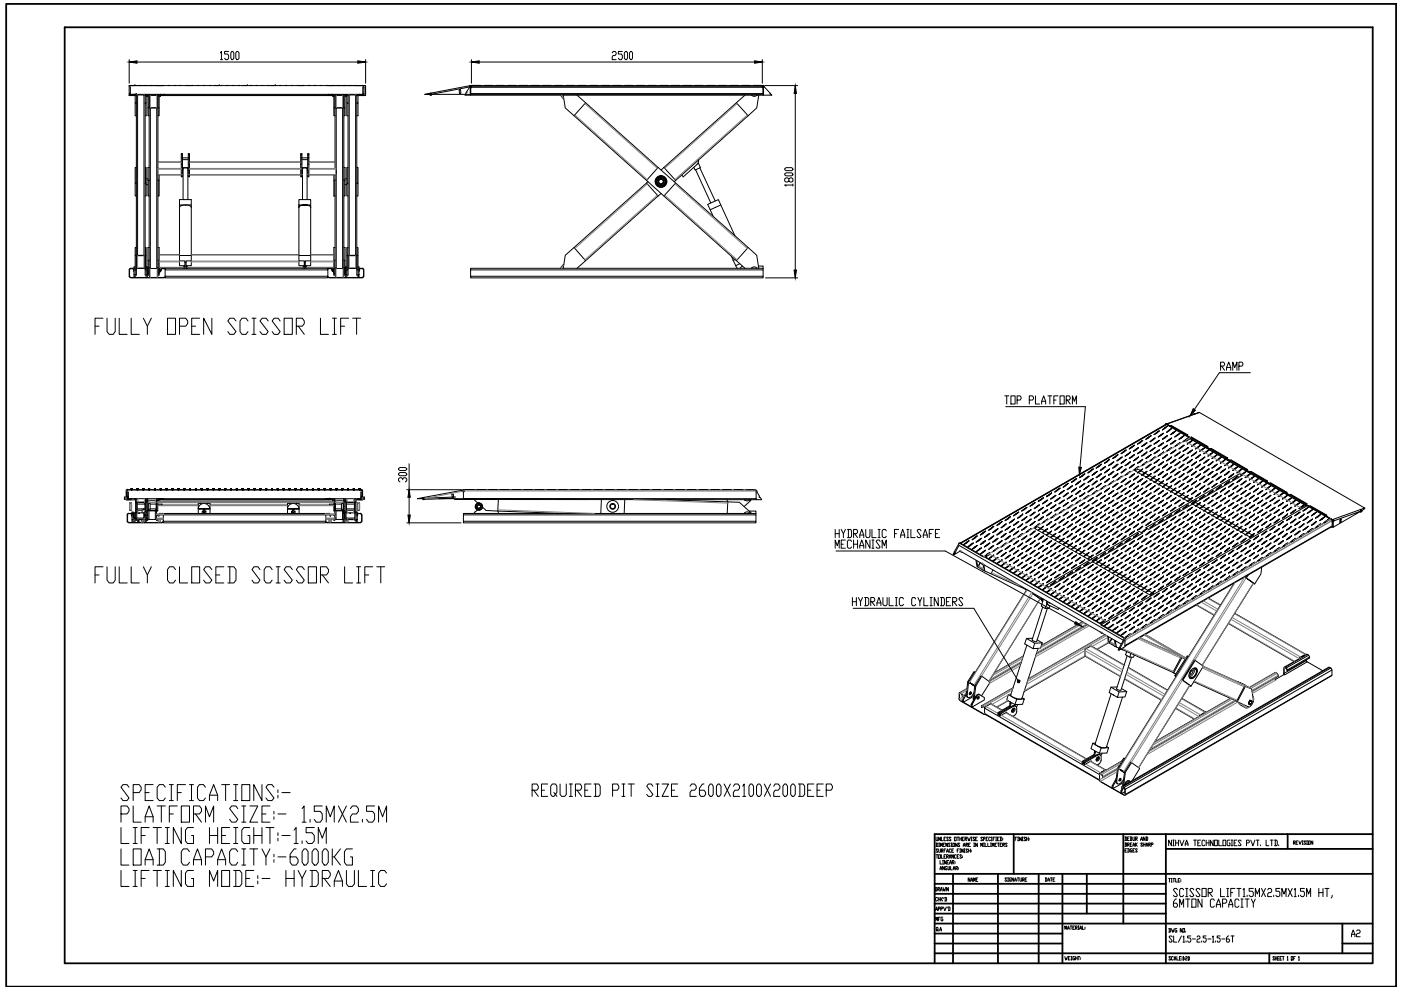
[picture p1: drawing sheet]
<svg xmlns="http://www.w3.org/2000/svg" width="297mm" height="210mm" viewBox="0 0 297 210" stroke-linecap="round" stroke-linejoin="round" font-family="sans-serif">
<!-- layer: 0 -->
<g fill="none" stroke="#000" stroke-width=".38">
<path d="M1.3 .8h294.7v208.4h-294.7zM13.7 5.8h277.3v198.4h-277.3zM214.9 176.9v8.4M238.2 176.9v18.9M247.2 176.9v27.3M247.2 180h43.8M273 176.9v3.1M291 176.9h-92.8v27.3M198.2 195.8h92.8M198.2 185.3h92.8M198.2 193.7h49M198.2 191.6h49"/>
<path d="M198.2 189.5h49M198.2 187.4h49M198.2 197.9h27.1M202.1 185.3v18.9M211.6 185.3v18.9M220.2 185.3v18.9M225.3 185.3v18.9M230.4 185.3v8.4M284.6 195.8v6.3M198.2 202.1h92.8M198.2 200.1h27.1M269.1 202.1v2.1"/>
<path d="M284.6 200.1h6.4"/>
</g>
<g fill="none" stroke="#000" stroke-width=".21">
<path d="M27.4 12.6v5M27.4 13.2h50.1M27.6 18.4v1.4M28.2 20l-.2 .1M28.3 18.1h.2M28.3 20l-.3 .1M28.6 18.1h.1M29.5 18.1h.2M30.8 18.1h.1M32 18.1h.2M33.2 18.1h.2M33.6 18.1h1.1"/>
<path d="M34 20l.3 .1M34.1 20l.2 .1M34.8 20l-.2 .1M34.9 20l-.3 .1M35.7 18.1h.2M37 18.1h.2M38.2 18.1h.2M38.2 18.1h.1M39.5 18.1h1.1M40.7 18.1h.2M41.9 18.1h.2M43.2 18.1h.1"/>
<path d="M44.4 18.1h.2M45.5 18.1h.1M45.6 18.1h.2M45.6 18.1h.1M46.5 18.1h.1M46.7 11.2l.2-.3v1.7M46.7 12.6h.5M46.9 18.1h.2M48.1 18.1h.2M48.1 18.1h.1M48.5 10.9h-.9v.6h.7l.2 .3v.5l-.2 .3h-.5l-.2-.3M49.1 10.9h.3l.2 .3v1.1l-.2 .3h-.3l-.2-.3v-1.1z"/>
<path d="M49.4 18.1h.2M50.2 10.9h.2l.3 .3v1.1l-.3 .3h-.2l-.2-.3v-1.1zM50.6 18.1h.2M51.4 18.1h.6M52.5 18.1h.1M53.1 18.1h.2M54.3 18.1h.2M54.3 18.1h.1M55.6 18.1h.2M56.8 18.1h.2M57.4 18.1h.6M58 18.1h.3"/>
<path d="M58 18.1h.1M58.4 18.1h.1M59.3 18.1h.2M60.5 18.1h.2M60.5 18.1h.1M61.8 18.1h.2M63 18.1h.2M63.4 18.1h.9M64.3 18.1h.1M65.5 18.1h.2M65.5 18.1h.1M66.7 18.1h.2"/>
<path d="M66.7 18.1h.1M68 18.1h.2M69.2 18.1h1.1M69.6 20l.3 .1M69.7 20l.2 .1M70.4 20l-.1 .1M70.4 18.1h.3M70.4 18.1h.1M70.5 20l-.2 .1M71.7 18.1h.2M72.9 18.1h.3M74.2 18.1h.2"/>
<path d="M75.3 18.1h.1M75.4 18.1h.2M75.4 18.1h.1M76.2 20l.2 .1M76.3 20l.1 .1M76.7 18.1h.6M76.9 18.4v1.4M77.1 18.1v1.7l.3 .2M77.1 18.7h.3M77.4 18.7h.1v-.6h-50.1v1.7M77.4 18.7v1.3h.1v-1.3M77.5 12.6v5"/>
<path d="M97.6 19.1l.1 .6-.1 .2-.2-.2M97.7 19.1l-.3-.1v.7M98.8 19.7l-.2 .5h1.2M99.7 18.4h62.2v1.6h-62.2zM99.7 18.1l-9.7 1.9h1.1M99.7 18.1h.1M99.7 18.2v.2M99.8 18.6l.2-.3-.2-.2-.3 .3-7.9 1.6-.3 .2-.2-.2 .2-.2 .3 .1M99.8 18.2l-.1 .1M99.8 18.5l-.2-.1-.6 1.2h-.2M99.8 18.1h62M99.8 18.1v.1"/>
<path d="M99.8 18.5v1.7M99.8 19.8h62M99.8 18.1l-.1 .2M99.9 18.5h-.1M99.9 18.1l-.1 .1M99.9 13.2h61.7M99.9 12.6v5M100.2 18.1h1.7M100.2 18.1h.1M102.7 18.1h1.7M105.2 18.1h1.7M107.7 18.1h1.7"/>
<path d="M110.1 18.1h1.7M112.6 18.1h1.7M115.1 18.1h1.7M115.1 18.1h.1M117.6 18.1h1.7M120.1 18.1h1.7M122.5 18.1h1.7M125 18.1h1.7M127.5 18.1h1.7M127.5 18.1h.1M129.8 11.2l.2-.3h.4l.2 .3-.2 .6h-.4l-.2 .3v.5h.8M130 18.1h1.7"/>
<path d="M130 18.1h.1M132 10.9h-.9v.6h.6l.3 .3v.5l-.3 .3h-.4l-.2-.3M132.5 18.1h1.7M132.6 10.9h.2l.3 .3v1.1l-.3 .3h-.2l-.2-.3v-1.1zM133.7 10.9h.2l.2 .3v1.1l-.2 .3h-.2l-.2-.3v-1.1zM134.9 18.1h1.8M137.4 18.1h1.7M139.9 18.1h1.7M142.4 18.1h1.7M142.4 18.1h.1M144.9 18.1h1.7M144.9 18.1h.1"/>
<path d="M147.3 18.1h1.8M149.8 18.1h1.8M152.3 18.1h1.8M154.8 18.1h1.7M157.3 18.1h1.7M157.3 18.1h.1M159.7 18.1h1.8M159.7 18.1h.1M161.6 18.1l.1 .1M161.6 12.6v5M161.8 18.2l.1 .2-.1 .1-61.9-.1M161.8 18.2v.2"/>
<path d="M161.8 18.1v.1M161.8 18.5v1.7M161.8 18.1l1.5 1.7M162.1 18.1h7M163.3 19.8v.2h.2M168.6 18.1v40.8M27.4 20h.2v.2h-.2zM27.4 20v-.2h.2v.2h49.3M27.4 20.2l1.3 .1M27.6 20.1h.5M27.6 20.1l.5 .1M28.5 20.1h.2"/>
<path d="M28.5 20l.2 .1M28.7 20.1h.1M28.7 38.8v-3.3h.2v3.3M28.7 20v1.8M28.9 20.3h.1M28.9 20h.1M28.9 24.5h-.2v-2.7h.2v13.7M28.9 20.1h.1M28.9 20v1.8M29 20v.2M29.2 20.1l-.3 .2M30.5 20.1l.3 .2"/>
<path d="M30.7 20v.2M30.7 20v.1M30.7 20.3h.1M30.8 38.8v-3.3h.2v3.3M30.8 24.5h.2v-2.7h-.2v13.7M30.8 20v1.8M31 20.2h.1v.3h.3M31 20.3h.1M31 39.1h.4M31 37.9h.4M31 20v1.8M31.1 20v.2h.3"/>
<path d="M31.4 38.3v3.3h.2v-3.3M31.4 20v2.9h.2v-2.9M31.4 22.9v1.6h.2v-1.6M31.4 38.3h.2M31.6 20.3h.1M31.6 22.7l.3 .2v34l-.3-.1M31.6 20.3l.2-.2h1.5l.2 .2M31.6 35.5h-.2v2.8M31.6 24.5v13.8M31.7 20.3l1.7-.1v2.6h-1.6l-.1-.1zM31.9 22.9h1.3M33.5 20.3h.1"/>
<path d="M33.5 24.5v12.5M33.5 22.7l-.3 .2v34M33.5 37v1.3h.2v-1.2M33.5 38.3v3.3h.2v-3.3M33.5 20v2.9h.2v-2.9M33.5 22.9v1.6h.2v-1.6M33.5 34.4h4.9M33.5 37.1h4.9M34 20v.2h-.3M34 20.2v.3h-.3M34 20.3h36.6M34.3 20.2h.4"/>
<path d="M34.3 20.1h.4M35 20v.2h34.6v-.2M38.4 33.4v-.6h.3v.7l1.2-.1v-.6h.3v.6M38.4 34.8v-1.4h.3v2.7M38.4 34.8v2.7h.3v-1.4M38.4 32.8v-.2h.3v.2M38.4 34.8h.3M38.7 37.1h.1M38.7 33.9h1.2M38.7 35.5h1.2M38.7 36.1h.1M39.8 37.1h.1"/>
<path d="M39.8 36.1h.1M39.9 32.8v-.2h.3v.2M39.9 34.8h.3M40.2 34.8v-1.4h-.3v2.7M40.2 34.8v2.7h-.3v-1.4M40.2 34.4h23.6M40.2 37.1h23.6M63.8 33.4v-.6h.2v.7l1.2-.1v-.6h.3v.6M63.8 34.8v-1.4h.2v2.1M63.8 34.8v2.7h.2v-1.4M63.8 32.8v-.2h.2v.2M63.8 34.8h.2"/>
<path d="M64 35.5h1.2v.6h-.1M64 35.5v.6h.1M64 37.1h.1M64 33.9h1.2M65.1 37.1h.1M65.2 32.8v-.2h.3v.2M65.2 34.8h.3M65.5 34.8v-1.4h-.3v2.1M65.5 34.8v2.7h-.3v-1.4M65.5 34.4h5.5M65.5 37.1h5.7M69.9 20.2h.4"/>
<path d="M69.9 20.1h.4M70.6 20v.2h.2M70.6 20.2v.3h.2M70.8 38.3h.2v3.3h-.2zM70.8 20v2.9h.2v-2.9M70.8 22.9v1.6h.2v-1.6M70.8 37.1v1.2M71 22.7l.3 .2M71 20.3l.2-.2h1.6l.1 .2M71 20.3h.1M71 24.5v11.1M71 37.1v1.2"/>
<path d="M71.2 20.3h1.6v2.5h-1.6zM71.3 22.9h1.3v34h-1.3zM71.3 35.9v1.1M72.9 20.3h.1M72.9 22.7l-.3 .2M72.9 24.5v13.8h.3v-2.8h-.3M72.9 38.3v3.3h.3v-3.3M72.9 20v2.9h.3v-2.9M72.9 22.9v1.6h.3v-1.6M73.2 39.1h.3M73.2 37.9h.3M73.4 20v.2h-.2"/>
<path d="M73.4 20.3h.1M73.5 38.8v-3.3h.3v3.3M73.5 20.2h-.1v.3h-.2M73.5 20v1.8M73.8 20.3h.1M73.8 20.3l.2-.2v34l-.2 .2M73.8 24.5h-.3v-2.7h.3v13.7M73.8 20v1.8M73.8 20v.2M74 20.1h1.4v34h-1.4M75.4 20.1l.2 .2M75.6 20v.2"/>
<path d="M75.6 20.3h.1M75.6 38.8v-3.3h.3v3.3M75.6 24.5h.3v-2.7h-.3v13.7M75.6 20v1.8M75.9 20.1h.1M75.9 20v1.8M76 20.1h.1M76 20v.1M76.5 20.2h.3M76.5 20.1h.3M76.9 20l-.1 .1M76.9 20.1h-.1"/>
<path d="M76.9 20h.2v.2h-.2zM76.9 20v-.2h.2v.2M77.5 20v.3h-1.6M91.6 20h8.2M99.8 20.2h62M118.9 20.1l.6 .8M119.4 20.2l.4 2.7 1.9 1.6 2.5-2.7-1.9-1.6M121.7 24.5l15.4 13.8M124.2 21.8l15.3 13.7M137.1 38.8l2.4 2.8M137.4 38.5l-15.7 14M139.5 35.5l3.8 3.3-2.5 2.8"/>
<path d="M139.5 35.5l-2.4 2.8 19 17M140.8 35.5l2.5 2.8M140.8 35.5l-.6 .6M143.3 38.8l15.3 13.7M143.3 38.3l-.3 .2M147.5 36l3.2 7M147.8 34.8l-2.9 2.7-.4-.4M148 34.5l.5 1-1.1 .6-.3-.6M148.1 33.9v.5l-.3 .4M148.4 35.6l3.2 7M156.1 21.8l-15.3 13.7M157.9 20.2l-1.8 1.6 2.5 2.7"/>
<path d="M158.6 24.5l-15.3 13.8M159.3 20.2l.6 .2 .5-.2M160.5 20.2h.1M160.9 20.2l-.5 2.7-1.8 1.6M163.5 20l.2 .2h-1.9M166.4 36.9l.3-.3h1.2l.2 .3v.2l-.2 .2h-1.2l-.3-.2zM166.4 35.8l.3-.3h1.2l.2 .3v.2l-.2 .2h-1.2l-.3-.2zM167.3 37.9l.6-.2 .2 .2v.5l-.2 .2h-.3l-.3-.2v-.5l-.3-.2-.6 .2v.5l.3 .2 .6-.2M168.1 39.2h-1.7l.3 .2M168.1 39v.4M27.4 57.2v1.4l.3 .3h7.1M27.5 57.2v1.4l.2 .2"/>
<path d="M27.7 58.8h7.1M28 57l.3 .2M28 56.9l.4 .3M28.1 57h-.4l-.2 .2M28.1 56.9h-.6l-.1 .3M28.4 58.2h.3v.6h-.3zM28.4 57.5v.7M28.7 58.2v-4.1h.2v4.2h-.2M28.7 54.1v-1.6h.2v1.6M28.7 56.8h-.3v.7l-.1-.3M28.7 56.6h-.3v.2M28.7 57.2h.2"/>
<path d="M28.9 56.8l.1 .1h1.6l.2-.1M28.9 54.3l.3-.2h1.3l.3 .2M28.9 41.6h-.2v-2.8h.2v13.7M29 54.3h1.6v2.5h-1.6zM29.2 54.1v-34h1.3v34M30.8 41.6h.2v-2.8h-.2v13.7M30.8 54.1v-1.6h.2v1.6M30.8 57.2h.2M31 56.8h.2v1.4M31 58.2v.6h.2v-.6M31 56.6h.2v.2M31.2 56.9h.1"/>
<path d="M31.2 57.8h.1M31.2 56.9h.2M31.2 58.2h-.2v-4.1h-.2v4.2h.2M31.2 57.8h.2M31.2 57.8v-.5h.2v.5M31.4 57.8h.1M31.4 56.9h.1M31.4 55.3v2.8h.2v-2.8M31.4 58.1v.2h.2v-.2M31.6 41.6v13.7h-.2v-2.8h.2M31.6 57.6h.1M31.6 57.1h.1"/>
<path d="M31.7 56.9l.1 1.9M31.7 56.9v.9M31.9 56.9h1.3M33.4 58.7l-.1 .1M33.4 56.9h.1M33.4 57.8h.1M33.4 56.9v.9M33.4 56.9v1.8M33.4 57.6h.1M33.4 57.1h.1M33.5 56.8l-.3 .1M33.5 41.6v13.7h.2v-2.8h-.2"/>
<path d="M33.5 55.3v2.8h.2v-2.8M33.5 58.1v.2h.2v-.2M33.7 56.8h.2v1.1h-.2M33.7 54h4.4M33.7 56.7h5.2M33.9 57.2l.1 .1M33.9 57.6h.1M33.9 57.1h.1M34 57.2v.1M34 57.6h.1M34 57.3l-.1 .1M34 57.3v.1"/>
<path d="M34.1 57.2v.3l.1-.3M34.8 57l.2 .2M34.8 56.9l.3 .3M34.8 57h-.4l-.2 .2M34.8 56.9h-.6l-.1 .3M35 57.2v1.4l-.2 .2M35.1 58.6h34.3M35.1 58.6l-.3 .3M35.1 58.6v.3h34.3v-.3M38.1 55.3v1h1.1M38.1 44a1.79 1.79 0 0 1 2.5 0M38.1 43.5v-1.2h2.5v1.7"/>
<path d="M38.1 44v10.2M38.8 42.3v-6.5l.3-.2h.4l.3 .2v6.5M38.9 56.9v-.5h.3v.5M39.2 56.4v-.7h.3v.7M39.2 55.7v-.4h-1.1v-1.1h2.5v1.1h-1.1v.4M39.5 56.4h.2v.5h-.2zM39.5 56.9h-4.4v.3h34.3v-.3h-4.4M39.7 56.7h24.6M39.7 56.9h25M40.6 55.3v1h-1.1M40.6 43.5h-2.5v.5M40.6 44v10.2"/>
<path d="M40.6 54h22.8M63.4 55.3v1h1.1M63.4 43.5h2.5v.5a1.79 1.79 0 0 0-2.5 0zM63.4 43.5v-1.2h2.5v1.2M63.4 44v10.2M64.1 42.3v-6.6l.2-.1a.56 .56 0 0 1 .8 .2v6.5M64.3 56.9v-.5h.2v.5M64.5 56.4v-.7h.2v.7M64.5 55.7v-.4h-1.1v-1.1h2.5v1.1h-1.2v.4M64.7 56.4h.3v.5h-.3zM65 56.7h5.8M65.9 55.3v1h-1.2"/>
<path d="M65.9 44v10.2M65.9 54h4.9M69.4 58.6l.3 .3h7.1M69.5 57.2v1.4l.2 .2M69.8 58.8h7M70.4 57.2l-.3-.2h-.3l-.3 .2M70.4 57.2v.3v-.3M70.4 57.2l-.1-.3h-.6l-.3 .3M70.5 57.6h.1M70.5 57.1h.1M70.5 57.3l.2 .1M70.5 57.3v.1"/>
<path d="M70.5 57.2v.1M70.5 57.6h.2M70.7 57.2l-.2 .1M70.7 57.1h-.2M70.8 55.3v2.8h.2v-2.8M70.8 56.8v1.1M70.8 58.1v.2h.2v-.2M71 56.8l.3 .1M71 41.6v13.7h-.2v-2.8h.2M71 57.6h.1M71 57.1h.1M71.1 56.9l.1 1.9"/>
<path d="M72.8 58.7l-.1 .1M72.9 56.9v1.8M72.9 57.6h.1M72.9 57.1h.1M72.9 56.8l-.3 .1M72.9 41.6v13.7h.3v-2.8h-.3M72.9 55.3v2.8h.3v-2.8M73.2 56.9h.1M73.2 57.8h.1M73.2 57.3h.1v.5M73.2 58.1v.2h-.3M73.2 57.3v.5"/>
<path d="M73.2 57.3h.1M73.3 57.8h.1M73.3 56.9h.1M73.3 58.2v.6h.2v-.6M73.5 56.8h-.2v1.4h.2v-4.1h.3v4.2h-.3M73.5 54.1v-1.6h.3v1.6M73.5 56.6h-.2v.2M73.5 57.2h.3M73.8 56.8l.1 .1h1.6l.1-.1M73.8 41.6h-.3v-2.8h.3v13.7M73.9 54.3h1.6v2.5h-1.6zM75.4 54.1l.2 .2"/>
<path d="M75.6 41.6h.3v-2.8h-.3v13.7M75.6 54.1v-1.6h.3v1.6M75.6 57.2h.3M75.9 58.2v-4.1h-.3v4.2h.3M75.9 58.2h.2v.6h-.2zM75.9 56.6h.2v1.6M75.9 56.8h.2M76.2 57.2l-.1 .3M76.8 57l.2 .2M76.8 56.9l.3 .3M76.8 57h-.4l-.2 .2M76.8 56.9h-.5l-.2 .3"/>
<path d="M77.1 57.2l-.1 1.4-.2 .2M77.1 57.2v1.4l-.3 .3M99.8 57.2h62v1.4h-62zM99.8 57.2v-.3h62v.3M99.8 58.6v.3h62v-.3M119.4 56.9l.4-2.8 1.9-1.6 2.5 2.8-1.9 1.6M119.5 56.1l-.6 .8M139.5 41.6l-15.3 13.7M140.2 41l-.7 .6M150 43.3l2.3-1 .5 1.2-2.2 1zM150.6 44.5l.6 1.4M152.8 43.5l3 6.5"/>
<path d="M155.1 54.3l.3 .9M155.4 55.2l.6 1.1 .8-.4M155.9 55l-.5 .2M156 56.3l.3 .6M157.4 56.4l-.5 .5M158.6 52.5l1.8 1.6 .5 2.8M158.6 52.5l-2.5 2.8 1.8 1.6M160.4 56.8l-.5-.2-.6 .3M160.5 56.8v.1M160.8 56.4h1v.5M162.3 58.9h6.8M20.2 69.2h.8"/>
<path d="M21.8 67.5h-1.6v3.4M22.7 67.5v2.8l.5 .6h.8l.4-.6v-2.8M25.3 67.5v3.4h1.7M27.8 67.5v3.4h1.7M30.4 67.5l.8 1.7v1.7M32.1 67.5l-.9 1.7M35.5 67.5h1.7v3.4h-1.7zM38.1 69.2h1.3l.4-.6v-.5l-.4-.6h-1.3v3.4M40.6 69.2h.9M42.3 67.5h-1.7v3.4h1.7M44.9 67.5v3.4l-1.7-3.4v3.4M50 68.1l-.4-.6h-.9l-.4 .6 1.7 2.2-.4 .6h-.9l-.4-.6"/>
<path d="M52.6 68.1l-.4-.6h-.9l-.4 .6v2.2l.4 .6h.9l.4-.6M53.4 70.9h.9M53.4 67.5h.9M53.8 67.5v3.4M56.9 68.1l-.5-.6h-.8l-.5 .6 1.8 2.2-.5 .6h-.8l-.5-.6M59.4 68.1l-.4-.6h-.9l-.4 .6 1.7 2.2-.4 .6h-.9l-.4-.6M60.2 67.5h1.8v3.4h-1.8zM62.8 69.2h1.3l.4-.6v-.5l-.4-.6h-1.3v3.4M63.2 69.2l1.3 1.7M67.9 67.5v3.4h1.7M70.5 70.9h.8M70.5 67.5h.8"/>
<path d="M70.9 67.5v3.4M72.2 69.2h.9M73.9 67.5h-1.7v3.4M74.8 67.5h1.7M75.6 67.5v3.4M258.8 77.6h.6l.2-.3-.2-.5h-.6v1.7M259 77.6l.6 .9M260.1 78.5v-.6l.4-1.1 .4 1.1v.6M260.1 77.9h.8M261.4 78.5v-1.7l.4 1.1 .5-1.1v1.7M262.7 77.6h.6l.2-.3-.2-.5h-.6v1.7M265.1 79h-6.6l-5.3 7.8"/>
<path d="M84.5 99.3l.3-.2h1.1l.3 .2v.3l-.3 .2h-1.1l-.3-.2zM86.7 98.3v12.6M213 83.9h.9M213.2 86.2h16.9l-1.1 12.8M213.4 83.9v1.8M214.3 83.9h.9v1.8h-.9zM215.6 84.8h.7l.2-.3-.2-.6h-.7v1.8M218.2 84.8h.7l.2-.3-.2-.6h-.7v1.8M219.5 83.9v1.8h.9M220.9 85.7v-.6l.4-1.2 .4 1.2v.6M220.9 85.1h.8M222.2 83.9h.8"/>
<path d="M222.6 83.9v1.8M223.4 84.8h.5M224.3 83.9h-.9v1.8M224.7 83.9h.9v1.8h-.9zM226.1 84.8h.6l.2-.3-.2-.6h-.6v1.8M226.3 84.8l.6 .9M227.4 85.7v-1.8l.4 1.2 .4-1.2v1.8M231.2 99.9v.1M231.8 99.4l-1.1 .8M232.6 99.9l-1 .9M233 98.9l.5-.5-1.1 .8M233.3 99.7l1.1-.8z"/>
<path d="M233.5 98.5l-1.1 .8 .6-.3M233.5 98.4v.1M233.8 99.4v.1M234.2 98.2l1-.8zM234.2 98.2h.1M234.4 98.9l-1.1 .8M234.7 99.9l.5-.5-1 .8M234.7 97.9h.1M235.2 97.4l-1 .8M235.2 99.4l-1 .9 .5-.3M236.1 97.9l-.5 .6-.6 .2 1.1-.8-.5 .6-.6 .2M236.1 99.9l-1.1 .9"/>
<path d="M236.5 98.9l.5-.5-1.1 .8M236.5 96.9l.5-.5-1.1 .8M237 96.4l-1.1 .8 .6-.3M237 98.5l-1.1 .8 .6-.3M237 98.4v.1M237.3 99.4l.6-.5-1.1 .8M237.3 97.4l-.5 .3M237.7 98.2l1.1-.8zM237.7 98.2h.1M237.9 96.9l-1.1 .8 1.1-.8-.6 .5M237.9 98.9l-1.1 .9 .5-.3M238.2 99.9l.6-.5-1.1 .8"/>
<path d="M238.2 95.9l.6-.5-1.1 .8M238.2 97.9h.1M238.5 96.7l1.1-.8zM238.8 95.4l-1.1 .8 .5-.3M238.8 97.4l-1.1 .8M238.8 99.4l-1.1 .9 .5-.3M239.1 96.4h.1M239.4 97.2l1.1-.8zM239.4 95.2l1.1-.8zM239.6 95.9l-1.1 .8M239.6 97.9l-.5 .6-.6 .2 1.1-.8-1.1 .8M239.6 99.9l-1.1 .9"/>
<path d="M239.6 95.9h.1M239.9 98.9l.6-.5-1.1 .8M239.9 94.9h.1M239.9 96.9h.1M240.3 97.7l1.1-.8zM240.3 95.7l1.1-.8zM240.5 94.4l-1.1 .8M240.5 96.4l-1.1 .8M240.5 98.5l-1.1 .8 .5-.3M240.5 98.4v.1M240.8 95.4h.1M240.8 97.4h.1"/>
<path d="M240.8 99.4l-.5 .3M241.4 94.9l-1.1 .8M241.4 96.9l-1.1 .8M241.4 98.9l-1.1 .9 1.1-.9-.6 .6M241.7 99.9l.6-.5-1.1 .8M241.7 97.9l-.5 .3M241.7 97.9l.6-.5-1.1 .8M241.7 95.9l.6-.5-1.1 .8M241.7 93.8l.6-.4-1.1 .7M241.8 99.7l-.5-.2-.6 .3 1.4 .9M241.9 99.8l.7 .4M242.1 98.7l1.1-.8z"/>
<path d="M242.3 93.4l-1.1 .8 .5-.3M242.3 95.4l-1.1 .8 .5-.3M242.3 97.4l-1.1 .8M242.3 99.4l-1.1 .9 .5-.3M242.3 93.4h.1M242.6 96.4l.6-.5-1.1 .8M242.6 94.4l.6-.5-1.1 .8M242.6 98.4v.1M242.6 94.3l-.5 .3M243 99.2l1.1-.8zM243 97.2l1.1-.8zM243.2 93.9l-1.1 .8"/>
<path d="M243.2 95.9l-1.1 .8 .5-.3M243.2 97.9l-.6 .6-.5 .2M243.2 99.9l-1.1 .9M243.2 95.9h.1M243.5 92.8l.6-.4-1.1 .7M243.5 96.9h.1M243.5 98.9v.1M243.8 97.7l1.1-.8zM244.1 92.4l-1.1 .8 .5-.3M244.1 94.4l-1.1 .8M244.1 96.4l-1.1 .8M244.1 98.5l-1.1 .7"/>
<path d="M244.1 98.4v.1M244.3 99.4l.6-.5-1.1 .8M244.3 95.4l.6-.5-1.1 .8M244.3 93.3l.6-.4-1.1 .7M244.3 97.4h.1M244.7 96.2l1.1-.8zM244.7 94.1l1.1-.7zM244.9 92.9l-1.1 .8 .5-.3M244.9 94.9l-1.1 .8 .5-.3M244.9 96.9l-1.1 .8M244.9 98.9l-1.1 .9 .5-.3M245.2 99.9l.6-.5-1.1 .8"/>
<path d="M245.2 97.9l.6-.5-1.1 .8M245.2 91.8l.6-.5-1.1 .8M245.2 93.8v.1M245.2 95.9h.1M245.2 97.9l-.5 .3M245.2 91.8l-.5 .3M245.8 91.3l-1.1 .8M245.8 93.4l-1.1 .7M245.8 95.4l-1.1 .8M245.8 97.4l-1.1 .8M245.8 99.4l-1.1 .9 .5-.3M245.8 93.4h.1"/>
<path d="M246.1 94.4l-.5 .3M246.1 94.3l.6-.4-1.1 .7M246.1 96.4l-.5 .3M246.5 99.2l1-.8zM246.5 97.2l1-.8zM246.5 93.1l1-.7zM246.7 91.8l-1.1 .8M246.7 93.9l-1.1 .8M246.7 95.9l-1.1 .8 1.1-.8-.6 .5M246.7 97.9l-.6 .6-.5 .2 1.1-.8-1.1 .8M246.7 99.9l-1.1 .9M246.7 95.9h.1"/>
<path d="M247 92.8v.1M247 96.9h.1M247 98.9v.1M247 90.8l-.5 .3M247.1 90l-43.6 25.2M247.2 89.8l.2 .1M247.3 89.9v.1M247.4 89.8l-.3 .2M247.4 89.8v.1M247.4 89.9l.6 .5M247.5 90.3l-1 .9 1-.9-.5 .5M247.5 92.4l-1 .7"/>
<path d="M247.5 94.4l-1 .8M247.5 96.4l-1 .8M247.5 98.5l-1 .7M247.5 98.4v.1M247.9 99.4l.5-.5-1 .8M247.9 95.4l.5-.5-1 .8M247.9 93.3l.5-.4-1 .7M247.9 91.3l.5-.5-1 .8M247.9 97.4l-.5 .3M248.2 98.2l1.1-.8zM248.2 96.2l1.1-.8zM248.2 90.3l3.5 2"/>
<path d="M248.2 98.2h.1M248.4 90.2l3.4 2.1M248.4 90.3l-.1 .1M248.4 90.9l-1 .8 .5-.4M248.4 92.9l-1 .8 .5-.3M248.4 94.9l-1 .8 .5-.3M248.4 96.9l-1 .8 1-.8-.5 .5M248.4 98.9l-1 .9 .5-.3M248.4 90.8v.1M248.8 99.9l.5-.5-1.1 .8M248.8 93.8l.5-.4-1.1 .7M248.8 91.8l.5-.5-1.1 .8 .6-.3"/>
<path d="M248.8 95.9h.1M248.8 97.9h.1M248.8 90.5l-.1 .1M249.3 91.3l-1.1 .8M249.3 93.4l-1.1 .8 .6-.3M249.3 95.4l-1.1 .8M249.3 97.4l-1.1 .8M249.3 99.4l-1.1 .9 .6-.3M249.3 93.4h.1M249.6 96.4l.6-.5-1.1 .8M249.6 94.4l-.5 .3M249.6 94.3l.6-.4-1.1 .7"/>
<path d="M250 95.2l1-.8zM250.2 91.8l-1.1 .8M250.2 93.9l-1.1 .8M250.2 95.9l-1.1 .8 .5-.3M250.2 97.9l-1.1 .8M250.2 99.9l-1.1 .9M250.2 95.9h.1M250.5 98.9l.5-.5-1 .8M250.5 96.9l.5-.5-1 .8M250.5 92.8l.5-.4-1 .7M250.5 94.9h.1M250.8 99.7l1.1-.8z"/>
<path d="M250.8 95.7l1.1-.8zM251 92.4l-1 .8 .5-.3M251 94.4l-1 .8M251 96.4l-1 .8 .5-.3M251 98.5l-1 .8 .5-.3M251 98.4v.1M251.4 97.4l.5-.5-1.1 .8M251.4 93.3l.5-.4-1.1 .7M251.4 95.4h.1M251.4 99.4v.1M251.4 93.6l.9-.6 24.5 14.2-1 .5M251.5 92.4l.7 .4"/>
<path d="M251.6 92.4h.1M251.7 98.2l1.1-.8zM251.7 94.1l1.1-.7zM251.7 98.2h.1M251.9 92.9l-1.1 .8 .6-.3M251.9 94.9l-1.1 .8M251.9 96.9l-1.1 .8 .6-.3M251.9 98.9l-.5 .6-.6 .2M252.3 93.8v.1M252.3 97.9h.1M252.3 99.9l-.6 .3M252.3 95.9l-.6 .3"/>
<path d="M252.3 92.8l-4.9-2.9-43.8 25.4 4.9 2.8M252.4 92.7l3.5 2.1M252.5 92.8h.1M252.6 98.7l1.1-.8zM252.6 92.7v.1l3.4 1.9M252.8 93.4l-1.1 .7M252.8 95.4l-1.1 .8 1.1-.8-.5 .5M252.8 97.4l-1.1 .8M252.8 99.4l-1.1 .9 1.1-.9-.5 .6M252.8 93.4h.1M253.1 96.4l.6-.5-1.1 .8M253.1 94.4l-.5 .3"/>
<path d="M253.1 94.3l.6-.4-1.1 .7M253.1 98.4v.1M253.4 87.7l-6 2.1M253.4 87.7h-.2l-.2 .2M253.5 97.2l1.1-.8zM253.7 93.9l-1.1 .8M253.7 95.9l-1.1 .8 .5-.3M253.7 97.9l-1.1 .8M253.7 99.9l-1.1 .9M253.7 95.9h.1M254 96.9h.1M254 98.9l-.5 .3"/>
<path d="M254.3 87.4l-.9 .3M254.6 94.4l-1.1 .8M254.6 96.4l-1.1 .8M254.6 98.5l-1.1 .8 1.1-.9-.6 .6M254.6 98.4v.1M254.9 99.4l.5-.5-1.1 .8M254.9 97.4l.5-.5-1.1 .8M254.9 95.4l-.6 .3M255.4 94.9l-1.1 .8 1.1-.8-.5 .5M255.4 96.9l-1.1 .8 .6-.3M255.4 98.9l-1.1 .9 .6-.3M255.7 97.9l-.5 .3"/>
<path d="M255.7 97.9l.6-.5-1.1 .8M255.7 95.9l.6-.5-1.1 .8M255.7 94.9l.1-.1 .7 .4M255.7 99.9v.1M255.8 94.8h.1M256.1 98.7l1.1-.8zM256.3 95.4l-1.1 .8 .5-.3M256.3 97.4l-1.1 .8M256.3 99.4l-1.1 .8M256.6 96.4l.6-.5-1.1 .8M256.6 95.2l3.5 2M256.6 98.4v.1"/>
<path d="M256.8 95.1v.1l3.4 1.9M256.8 95.2h-.1M257 97.2l1.1-.8zM257.2 95.9l-1.1 .8 .5-.3M257.2 97.9l-1.1 .8M257.2 99.9l-1.1 .9M257.2 95.9h.1M257.5 98.9l.6-.5-1.1 .8M257.5 96.9h.1M258.1 96.4l-.6 .5-.5 .3M258.1 98.5l-1.1 .8 .5-.3M258.1 98.4v.1"/>
<path d="M258.4 99.4l.6-.5-1.1 .8M258.4 97.4l.6-.5-1.1 .8M258.4 99.4v.1M258.4 99.4l-.5 .3M258.7 98.2l1.1-.8zM258.7 98.2h.1M259 96.9l-1.1 .8 .5-.3M259 98.9l-.6 .6-.5 .2M259.2 99.9l.6-.5-1.1 .8M259.2 97.9h.1M259.8 97.4l-1.1 .8M259.8 99.4l-1.1 .9 .5-.3"/>
<path d="M260 97.3l.7 .3-.1 .1M260 97.2h.1M260.7 97.9l-1.1 .8M260.7 99.9l-1.1 .9M260.9 97.6l3.4 2M261 97.6h-.1M261 98.9l.6-.5-1.1 .8M261 97.5l3.4 2.1M261.6 98.5l-1.1 .8 .5-.3M261.6 98.4v.1M261.9 99.4l.6-.5-1.1 .8M262.5 98.9l-1.1 .9 .5-.3"/>
<path d="M262.8 99.9l.5-.5-1 .8M263.3 99.4l-1 .9 .5-.3M264.2 99.7l.7 .4M264.2 99.9l-1.1 .9M264.2 99.6h.1M265.2 99.9v.2l3.4 1.9M26.4 105.6v.3h.4v.1h1.9M26.4 105.6h.4M26.6 105.6l.4 .3M26.7 105.4h-.3v.2M26.8 105.4l-.2 .1 .2 .1M26.8 105.6h.1"/>
<path d="M26.8 104.4h.1v1.3h-.1zM26.9 105.4h.1M26.9 105.6h.1M27 103.9h.1M27 105.5h.2v.4h-.2zM27 105.5v-.3h.2v.3M27 109.2v1.3l.3 .3 7.1 .1M27 103.9h-.2v.5M27 103.9v1.3M27.1 109.2v1.3l.2 .2M27.1 103.8l-.1 .1M27.1 103.8v.1"/>
<path d="M27.1 103.8h.7M27.2 105.9h.1M27.2 105.8h.1M27.2 105.7h49.3M27.2 104.3v.9M27.3 108.8l-.3 .3M27.3 105.8h.4M27.3 105.9h.4M27.3 108.9h.4M27.3 110.8h7.1M27.5 106.6h.1M27.5 106.7v1.4"/>
<path d="M27.5 108.2h.4M27.5 106.7h.4M27.7 105.8l.2-.1zM27.7 108.8l.3 .3M27.8 103.8l.2 .1zM27.8 103.8h.2M27.8 103.8h.2zM27.8 103.8h.1M27.8 106.6h.1M27.9 106.7l-.1 1.4M27.9 109.1l-.2-.2h-.4l-.2 .2M27.9 109.2l.1 .2"/>
<path d="M28 105.7l-.3 .2M28 103.8h.1M28 109.4v.8h.2M28 109.4v-.6h.2v1.4M28 110.2v.6h.2v-.6M28 108.8v-.2h.2v.2M28 103.8h1M28.2 109.7l.1 .1M28.3 108.8v1M28.3 109.8h.2M28.3 108.8l-.1 .1M28.5 105.8h.2"/>
<path d="M28.5 108.7v1.1h.2M28.5 105.7h.1M28.6 109.8l.1 .9M28.7 108.6h.3v1.7h-.3zM28.7 108.6v-2.1h.3v2.1M28.7 106.5h.3M28.7 108.7l-.4 .1M28.7 105.7v.7M29 109.9l.2 .2M29 108.7l1.6 .1M29 105.7v.7M29 103.8l.3 .1z"/>
<path d="M29 103.8h.3M29 103.8h.3zM29 103.8h.1M29.1 109.9l.1 .2M29.1 108l.1 .2M29.1 107.9h1.6M29.1 106.9h1.6M29.1 109.8v.1M29.2 110.2v.3h.3v-.3M29.2 110.5v.3M29.2 106.5l-.1 .2v2M29.2 106.5l-.2 .2"/>
<path d="M29.3 103.8h.1M29.3 106.5h1.3l.2 .2M29.3 108.2h.8M29.3 106.5h1.3M29.3 103.8h1M29.3 110.1h1.3M29.3 110.2h1.3M29.4 108.8h.1zM29.5 110.5v.3M30 110.8h.1M30.1 110.2l-.1 .5M30.1 108.2v.5"/>
<path d="M30.3 103.8l.2 .1zM30.3 103.8h.2M30.3 103.8h.2zM30.3 103.8h.1M30.4 110.8h-.1M30.4 107.9v.2M30.4 110.2v.6M30.5 103.8h.1M30.5 103.8h1.2M30.5 108.7v1.1h-1.5M30.5 109.8h.1M30.5 107.9v.2"/>
<path d="M30.6 106.5l.1 .2v3.5h.3v-1M30.6 106.5v.4M30.6 108.8l.1 .1M30.6 108.8v1M30.7 107.9v.2M30.7 110.1h-.1M30.7 110l-.1 .1M30.7 108.1l-.6 .1M30.7 110.2v.6h.3v-.6M30.7 109.7l-.1 .1M30.9 109.2v-.6h.2v1.7h-.1M30.9 105.7v.3h.2"/>
<path d="M30.9 106.5v2.1h-.2M30.9 106.2h.2v2.4M30.9 106v.4M30.9 106.5h.2M31.1 106.4l-.2 .1M31.1 105.7v.5h.2v-.5M31.1 108.3h.2M31.3 108l.3 .3M31.3 109.9l.3 .2M31.3 108.4v.8h-.2M31.3 109.2v.1h-.2M31.3 109.3v.8h-.2"/>
<path d="M31.3 110.1v.2h-.2h.2M31.3 110.3h.1M31.3 108.3l-.2 .1M31.3 106.1h1.9M31.3 106.2v2.1M31.4 108l.2 .2M31.5 106.8h.3v1.2h-.3M31.5 106.1v2M31.5 103.8l.2 .1zM31.5 103.8h.2M31.5 103.8h.2zM31.5 103.8h.1"/>
<path d="M31.6 108.3h1.3v1.8h-1.3zM31.6 108.2h1.3M31.7 103.8h.1M31.7 103.8h1.1M31.8 107.9h1.3M31.8 106.9h1.3M32.8 103.8l.1 .1zM32.8 103.8h.1M32.8 103.8h.1zM32.9 103.8h.1M32.9 103.8h1.1M33.1 108l-.2 .2"/>
<path d="M33.1 106.1v2M33.1 108l-.2 .3M33.1 109.9l-.2 .2M33.2 109.2h.1M33.2 110.1h.1M33.2 109.2h.2v.1h-.2zM33.2 110.1h.2v.2h-.2zM33.2 110.3h.1M33.2 106.2v2.1h.2v-2.1h.3v-.2h36.8v.2h.3v2.1h.2v-2.1M33.2 105.7v.5h.2v-.5M33.2 108.3h.2M33.2 109.2h.5v.2v-.2h.9v1.3l-.2 .2"/>
<path d="M33.2 110.1h1.4M33.2 110.3h.2M33.2 108.4v.8M33.2 109.3v.8M33.4 110.3h.1M33.4 106.9h.9v.2M33.4 106.4h37.4M33.4 107.1h8.6M33.4 110.1h.1M33.5 105.7l.3 .2M33.6 110.1l-.1 .7M33.6 105.7l.2 .1z"/>
<path d="M33.7 105.9v.1h-.3M33.7 105.7v.1M33.9 105.8h.3M33.9 105.9h.3M34 110.8h-.1M34 110.1v.7M34 108.8l-.3 .3M34 103.8l.2 .1zM34 103.8h.2M34 103.8h.2zM34 103.8h.1M34 108.9h.4"/>
<path d="M34.2 103.8h.1M34.2 103.8h1M34.2 105.8l.2-.1zM34.4 108.8l.3 .3M34.4 108.9l.2 .2M34.4 108.9h-.4l-.3 .2M34.4 105.8h-.6M34.4 105.7l-.2 .1M34.5 105.7l-.3 .2M34.6 105.7v.2h34.5v-.2M34.7 109.2h.1M34.7 110.5h34.3"/>
<path d="M34.7 110.5l-.3 .3M34.7 110.5h.1M34.7 110.5v.4h34.3v-.4M35.2 103.8l.2 .1zM35.2 103.8h.2M35.2 103.8h.2zM35.2 103.8h.1M35.4 103.8h.1M35.4 103.8h1.1M36.5 103.8h.2zM36.5 103.8h.1M36.5 103.8h.2"/>
<path d="M36.7 103.8h.1M36.7 103.8h1M37.7 103.8l.2 .1zM37.7 103.8h.2M37.7 103.8h.2zM37.7 103.8h.1M37.9 103.8h.1M37.9 103.8h1M38.9 103.8h.3zM38.9 103.8h.3M38.9 103.8h.1M39.2 103.8h1.2"/>
<path d="M39.2 103.8h.1M39.2 103.8h-.3M40.2 103.8l.2 .1zM40.2 103.8h.2M40.2 103.8h.2zM40.2 103.8h.1M40.4 103.8h.1M40.4 103.8h1M41.4 103.8l.3 .1zM41.4 103.8h.3M41.4 103.8h.3zM41.4 103.8h.1"/>
<path d="M41.7 103.8h.1M41.7 103.8h1M42 106.8v1.1M42 107.9v1M42.4 106.7v-.2h.3v.2M42.7 103.8l.2 .1zM42.7 103.8h.2M42.7 103.8h.2zM42.7 103.8h.1M42.9 103.8h1.2M42.9 103.8h.1M42.9 108.4h.2v.5h-.2z"/>
<path d="M42.9 108.9h-8.2v.3M43.1 108.4v-.4h.3v.4M43.1 108l-1.1-.1h2.5l-1.1 .1M43.1 108.7h.3M43.1 108.9h.3M43.2 106.8a1.25 1.25 0 0 1 1.3 1M43.2 106.8a1.25 1.25 0 0 0-1.2 1M43.3 106.8h1.2v1.1M43.3 106.8l-1.3-.1 2.5 .1M43.4 108.4h.2v.5h-.2zM43.6 108.9h18.2M43.9 103.8l.2 .1z"/>
<path d="M43.9 103.8h.2M43.9 103.8h.2zM43.9 103.8h.1M43.9 106.7v-.2h.3v.2M44.1 103.8h1.2M44.1 103.8h.1M44.5 107.1h16.5M44.5 107.9v1M45.2 103.8l.1 .1zM45.2 103.8h.1M45.2 103.8h.1zM45.3 103.8h.1"/>
<path d="M45.3 103.8h1.1M46.4 103.8h.2zM46.4 103.8h.2M46.4 103.8h.1M46.6 103.8h.1M46.6 103.8h1M47.6 103.8l.2 .1zM47.6 103.8h.2M47.6 103.8h.2zM47.6 103.8h.1M47.8 103.8h1.3M47.8 103.8h.1"/>
<path d="M48.9 103.8l.2 .1zM48.9 103.8h.2M48.9 103.8h.2zM48.9 103.8h.1M49.1 103.8h.1M49.1 103.8h1M50.1 103.8h.2zM50.1 103.8h.2M50.1 103.8h.1M50.3 103.8h.1M50.3 103.8h1.1M51.4 103.8h.2z"/>
<path d="M51.4 103.8h.1M51.4 103.8h.2M51.6 103.8h.1M51.6 103.8h1M52.6 103.8h.2zM52.6 103.8h.2M52.6 103.8h.1M52.8 103.8h.1M52.8 103.8h1M53.8 103.8h.3zM53.8 103.8h.3M53.8 103.8h.1"/>
<path d="M54.1 103.8h.1M54.1 103.8h1M55.1 103.8h.2zM55.1 103.8h.2M55.1 103.8h.1M55.3 103.8h.1M55.3 103.8h1M56.3 103.8l.2 .1zM56.3 103.8h.2M56.3 103.8h.2zM56.3 103.8h.1M56.5 103.8h.1"/>
<path d="M56.5 103.8h1.1M57.6 103.8l.1 .1zM57.6 103.8h.1M57.6 103.8h.1zM57.7 103.8h.1M57.7 103.8h1.1M58.8 103.8l.2 .1zM58.8 103.8h.2M58.8 103.8h.2zM58.8 103.8h.1M59 103.8h1.2M59 103.8h.1"/>
<path d="M60 103.8l.2 .1zM60 103.8h.2M60 103.8h.2zM60 103.8h.1M60.2 103.8h1.3M60.2 103.8h.1M61 106.8h2.4M61 107.9v1M61.3 103.8l.2 .1zM61.3 103.8h.2M61.3 103.8h.2zM61.3 103.8h.1"/>
<path d="M61.3 106.7v-.2h.3v.2M61.5 103.8h1.2M61.5 103.8h.1M61.8 108.4h.3v.5h-.3zM62.1 108.4v-.4h.2v.4M62.1 108l-1.1-.1h2.4l-1.1 .1M62.1 108.7h.2M62.1 108.9h.2M62.2 106.8a1.25 1.25 0 0 1 1.2 1M62.2 106.8a1.25 1.25 0 0 0-1.3 1M62.2 106.8h-1.2v1.1M62.2 106.8h1.2v1.1"/>
<path d="M62.3 108.4h.3v.5h-.3zM62.5 103.8l.2 .1zM62.5 103.8h.2M62.5 103.8h.2zM62.5 103.8h.1M62.6 108.9h6.4v.3h-34.3M62.7 103.8h.1M62.7 103.8h1.1M62.8 106.7v-.2h.2v.2M63.4 107.1h7.4M63.4 107.9v1M63.8 103.8h.2z"/>
<path d="M63.8 103.8h.2M63.8 103.8h.1M64 103.8h1.2M64 103.8h.1M64 103.8h-.2M65 103.8l.2 .1zM65 103.8h.2M65 103.8h.2zM65 103.8h.1M65.2 103.8h.1M65.2 103.8h1.1M66.3 103.8h.2z"/>
<path d="M66.3 103.8h.2M66.3 103.8h.1M66.5 103.8h.1M66.5 103.8h1M67.5 103.8l.2 .1zM67.5 103.8h.2M67.5 103.8h.2zM67.5 103.8h.1M67.7 103.8h.1M67.7 103.8h1M68.7 103.8l.2 .1zM68.7 103.8h.2"/>
<path d="M68.7 103.8h.2zM68.7 103.8h.1M68.9 103.8h.1M68.9 103.8h1.1M69 110.5l.3 .3 7.1 .1M69 109.2h.1M69.1 110.5l.2 .2M69.1 109.2h.9v.2l.1-.2h.9M69.1 110.1h1.9M69.1 109.2v1.3M69.1 105.8h.1M69.1 105.7l.3 .2"/>
<path d="M69.2 105.7l.2 .1M69.3 105.7l.1 .1zM69.3 105.8h.6M69.3 108.8l-.3 .3M69.3 108.9h.4M69.3 110.8h7.1M69.5 105.8h.4M69.5 105.9h.4M69.7 108.8l.3 .3M69.8 110.1l-.1 .7M69.8 105.8l.2-.1zM69.9 105.8h.1"/>
<path d="M69.9 109.1l-.2-.2h-.4l-.2 .2M70 103.8h.2zM70 103.8h.2M70 103.8h.1M70.1 105.8l.4 .1M70.1 105.7l-.3 .2M70.1 110.8h.1M70.2 103.8h.1M70.2 103.8h-.2M70.2 103.8h1M70.2 110.1v.7M70.5 105.7v.3h.3"/>
<path d="M70.8 109.2h.2v.1h-.2zM70.8 110.1h.2M70.8 110.1v.2h.2v-.2M70.8 110.3h.1M70.8 105.7v.5h.2v-.5M70.8 108.3h.2M70.8 106.9h-.9v.2M70.8 110.3h.2M71 109.2h.1M71 109.3v.8M71 110.1h.1M71 108l.2 .3"/>
<path d="M71 109.9l.2 .2M71 110.3h.1M71 106.1h1.9M71 108.4v.8M71.1 108l.1 .2M71.1 107.9h1.3M71.1 106.9h1.3M71.1 106.1v2M71.2 103.8l.2 .1zM71.2 103.8h.2M71.2 103.8h.2zM71.2 103.8h.1"/>
<path d="M71.2 108.3h1.4v1.8h-1.4zM71.2 108.2h1.4M71.4 103.8h.1M71.4 103.8h1M72.4 103.8l.2 .1zM72.4 103.8h.2M72.4 103.8h.2h-.2M72.4 103.8h.2zM72.4 103.8h.1M72.6 103.8h.1M72.6 103.8h1.1M72.7 110.2h.3v.6h-.3z"/>
<path d="M72.7 110.2v-1.4h.3v1.4M72.7 108.8v-.2h.3v.2M72.7 110.1h-.1M72.8 108l-.2 .2M72.8 106.8h-.4v1.2h.4M72.8 106.1v2M72.9 108l-.3 .3M72.9 105.7v.5h.2v-.5M72.9 106.2v2.1h.2M72.9 108.3l.2 .1M72.9 108.4v.2M73 109.7l.1 .1"/>
<path d="M73 110.3h.1M73 110.1h.1M73.1 108.8v1M73.1 108.8h.1M73.1 109.8h.1M73.1 108.8l-.1 .1M73.1 108.6h.3v1.7h-.3zM73.1 106.4l.3 .1M73.1 106.5h.3M73.4 110.3l-.1 .5M73.4 109.9l.2 .2M73.4 105.7v.3h-.3"/>
<path d="M73.4 108.7h1.8M73.4 109.8h1.8M73.4 106.2h-.3v2.4M73.4 106v.4M73.4 106.5v2.1M73.4 108l.2 .2M73.4 107.9h1.7M73.4 106.9h1.7M73.4 109.8v.1M73.6 106.5l-.2 .2v2M73.6 106.5l-.2 .2M73.6 106.5h1.5v2.2"/>
<path d="M73.6 106.5h1.4l.1 .2M73.6 110.1h1.4M73.6 110.2h1.4M73.7 103.8h.2zM73.7 103.8h.1M73.7 103.8h.2M73.7 110.2v.6M73.9 103.8h.1M73.9 103.8h1M74.2 108.8h.1zM74.9 103.8l.2 .1zM74.9 103.8h.2"/>
<path d="M74.9 103.8h.2zM74.9 103.8h.1M75.1 109.9l-.1 .2M75.1 108l-.1 .2h-1.4M75.1 103.8h.1M75.1 103.8h1.1M75.1 109.8v.1M75.2 109.9l-.2 .2M75.2 108.6v-2.1h.3v2.1h.2v.8l.1-.2M75.2 106.5h.3M75.2 105.7v.7M75.5 105.8h.1"/>
<path d="M75.5 110.2v-1.6h-.3v1.7h.3M75.5 110.2h.2v.6h-.2zM75.5 108.8h.2M75.5 105.7v.7M75.6 105.9h.1M75.6 105.7v.2v-.2M75.7 105.7l.3 .2M75.7 105.9v-.2v.2M75.7 109.4v.8M75.8 105.7l.2 .1zM75.9 108.2h.3M76 108.8l-.3 .3"/>
<path d="M76 105.9h.5M76 105.8l.5 .1M76 105.8h.4M76 108.9h.4M76.2 103.8l.2 .1zM76.2 103.8h.2M76.2 103.8h.2zM76.2 103.8h.1M76.2 106.6h.1M76.2 106.7l-.4-.1v1.5M76.2 106.7v1.4M76.4 103.8h.1"/>
<path d="M76.4 108.8l.3 .3M76.4 108.9l.2 .2M76.4 103.9h.2M76.4 108.9h-.4l-.2 .2M76.5 105.8l-.1 .1M76.5 105.5h.3v.4h-.3zM76.5 105.5v-.3h.3v.3M76.5 104.3v.9M76.6 103.9h-49.5l-.2 .2 .1 1.6M76.6 103.9h.1M76.7 109.2l-.1 1.3-.2 .2M76.7 110.5l-.3 .3"/>
<path d="M76.8 105.4h.1M76.8 105.6h.1M76.8 104.4h.1v1.3h-.1zM76.8 109.2v1.3M76.9 105.4h.1l-.1 .2M76.9 105.6h.1M76.9 104.4v-.5h-.3h.2v1.3M76.9 105.6h.4M77 105.4h.3v.2M77 105.6l-.2 .3M77 105.7h.1M77.3 105.6v.3h-.4v.1h-1.4"/>
<path d="M84.5 100.4l.3-.2h1.1l.3 .2v.3l-.3 .2h-1.1l-.3-.2zM85.4 101.7v-.2l-.3-.2-.6 .2v.4l.3 .3M85.4 101.5l.2-.2 .6 .2v.4l-.3 .3M86.2 103.8h11.7M86.2 110.9h11.5M89.6 105.6l.3-.1 .1 .4h-.3zM89.8 105.9h.1M89.8 105.6h.1M90.1 105.7h.1M90.5 105.6h.1M93 105.7h5.3M95.8 104.9l.1-.2 .2 .1 .1 .5"/>
<path d="M95.8 104.9l.1 .5M96 105.4l-5.4 .2M96.1 105.6h-.1M96.5 105.6l-6.5 .3M96.5 105.4h-.5M96.7 105.7l-.3 .2h63.9M98 104.1l.1-.2h.3l.1 .3-.3 .1M98.2 104.1v.2M98.2 104v.1M98.2 103.9l-9.7 1.8h1.1M98.2 103.9h.1M98.3 110.5h62v.4h-62z"/>
<path d="M98.3 110.5v-1.3h62v1.3M98.3 109.2v-.3h62v.3M98.3 104.4v1.5M98.7 103.8h.7M99.4 103.8h1M100.5 105.9l.2 .3M100.7 108.5l-.2 .3M100.8 106.2l.5 .5M101.1 103.8h.8M101.2 108.1l-.4 .4M101.9 103.8h1M101.9 107.5l-.3 .3"/>
<path d="M103.6 103.8h.8M104.4 103.8h1M105.5 108.4l13.8 .5M105.6 108.4l.1 .5M105.7 105.9l-.2 2.5-2.4-.2-.8-.6M106.1 103.8h.7M106.8 103.8h1M108.6 103.8h.7M109.3 103.8h1M111.1 103.8h.7M111.8 103.8h1M113.5 103.8h.8"/>
<path d="M114.3 103.8h1M116 103.8h.8M116.8 103.8h1M118.5 103.8h.8M119.3 103.8h.9M121 103.8h.8M121.8 103.8h.9M124.2 103.8h-.7M124.2 103.8h1M124.2 103.8h.1M125.9 103.8h.8M126.7 103.8h1"/>
<path d="M127.5 105.9l-.1 3M128.4 103.8h.8M129.2 103.8h1M130.9 103.8h.8M131.7 103.8h.9M132.5 105.9l-.2 3M133.4 103.8h.8M134.2 103.8h.9M135.9 103.8h.7M136.6 103.8h1M139.1 103.8h-.8M139.1 103.8h1"/>
<path d="M139.1 103.8h.1M140.8 103.8h.8M141.3 105.9l13 .5M141.6 103.8h1M144.1 103.8h-.8M144.1 103.8h1M144.1 103.8h.1M145.8 103.9h.8M146.6 103.8l.9 .1M149 103.8l-.7 .1M149 103.8l1 .1M149 103.8v.1"/>
<path d="M151.5 103.8l-.8 .1M151.5 103.8l1 .1M151.5 103.8v.1M154 103.8l-.8 .1M154 103.8l1 .1M154 103.8v.1M154.2 105.9v.5M155.7 103.9h.8M156.5 103.8l1 .1M157.8 108.9a.73 .73 0 0 1 1.2 0M157.8 105.9l.1 .1M157.9 106l.5 .2 .5-.2"/>
<path d="M158.2 103.9h.8M158.8 108.4h1.5v.5M159 103.8l.9 .1M159 105.9l-.1 .1M159.3 105.9l-1.5 1.5M159.3 108.8l-2.5-2.3-2.5-.1-.1 2.5M160.1 103.9l.2 .2v1.6h-62M160.1 103.9h-61.9M160.3 103.9l.2 .2-.2 .3M160.3 104h.1M160.3 104v.3l.1-.1 .6 1v.2l.2 .1 .3 .4h-1.2v-.2M177.1 116.2v-1.7l.4 1.2 .4-1.2v1.7"/>
<path d="M177.1 112.3v1.7M177.1 113.1h.8M177.2 116.8h23.2l27.6 15.2M177.9 112.3v1.7M178.4 112.3l.4 .8v.9M178.4 115.4h.4M179.2 114.5h-.8v1.7h.8M179.2 112.3l-.4 .8M179.7 112.3h.6l.3 .3v1.1l-.3 .3h-.6M179.9 112.3v1.7M180.6 114.8l-.3-.3h-.4l-.2 .3v1.2l.2 .2h.4l.3-.2M181 113.1h.6l.2-.3-.2-.5h-.6v1.7"/>
<path d="M181 115.4h.8M181 114.5v1.7M181.2 113.1l.6 .9M181.8 114.5v1.7M182.3 114v-.6l.4-1.1 .4 1.1v.6M182.3 116.2v-.5l.4-1.2 .4 1.2v.5M182.3 113.4h.8M182.3 115.7h.8M183.6 112.3v1.4l.2 .3h.4l.2-.3v-1.4M184.4 114.5v1.7l-.8-1.7v1.7M184.9 112.3v1.7h.9M184.9 116.2h.4"/>
<path d="M184.9 114.5h.4M185.1 114.5v1.7M186.2 112.3h.4M186.2 114h.4M186.4 112.3v1.7M186.6 114.8l-.2-.3h-.4l-.2 .3 .8 1.2-.2 .2h-.4l-.2-.2M187 116.2v-1.7l.5 1.2 .4-1.2v1.7M187.9 112.6l-.2-.3h-.4l-.3 .3v1.1l.3 .3h.4l.2-.3M189.7 113.1h.4M190.5 112.3h-.8v1.7M191 114v-.6l.4-1.1 .4 1.1v.6M191 113.4h.8"/>
<path d="M192.3 112.3h.4M192.3 114h.4M192.5 112.3v1.7M193.1 112.3v1.7h.9M195.3 112.6l-.2-.3h-.5l-.2 .3 .9 1.1-.2 .3h-.5l-.2-.3M195.7 114v-.6l.5-1.1 .4 1.1v.6M195.7 113.4h.9M197 113.1h.5M197.9 112.3h-.9v1.7M198.3 113.1h.5M199.2 112.3h-.9v1.7h.9M202.1 117.4v.1l.1 .1"/>
<path d="M202.3 117.1l-.2 .3 .2 .1M203.4 115.6l-1.2 2 1.3-.8M203.4 115.1l.1 .2M203.4 115.7l34.8 20M203.5 116.8l34.2 19.8M203.5 115.2h.1M203.5 115.2h.2M203.5 116.9l.3 .2M203.5 115.2h-.2l-1 1.9 .2 .1M203.6 116.9l.2 .1M203.7 115.2l34.8 20.1M203.8 117l.2 .1"/>
<path d="M204.9 115.1l.5-.5-1.1 .8M205.2 115.9l1.1-.8zM205.4 114.7l-1.1 .8 .6-.3M205.4 114.6v.1M205.7 115.6v.1M206.1 116.4l1.1-.8zM206.3 115.1l-1.1 .8M206.6 116.1h.1M206.6 114.2l-.5 .3M206.6 114.1l.6-.5-1.1 .8M206.9 118.8l.2 1.3 .2 .1M207.1 118.9l.2 1.3 .1 .1"/>
<path d="M207.2 113.6l-1.1 .9M207.2 115.7l-1.1 .7M207.2 115.6v.1M207.5 116.6l.6-.5-1.1 .9M207.8 119.3l-.4 .9 1.2 .7M207.9 119.3l-.4 .7M208.1 119.5l.1 .1M208.1 114.1l-.6 .6-.5 .3 1.1-.9-1.1 .8M208.1 116.1l-1.1 .9 .5-.3M208.2 119.6l.4 .2 .2 1.3 1.3 .6 .4-.9M208.2 119.5l.2 .2 .2 1.3 .2 .1M208.4 115.1l.6-.5-1.1 .8"/>
<path d="M208.4 113.1l.6-.5-1.1 .8M208.7 115.9l1.1-.8zM208.7 113.9l1.1-.8zM209 112.6l-1.1 .8 .5-.3M209 114.7l-1.1 .8 .5-.3M209 116.7l-1.1 .8M209 114.6v.1M209.3 117.7l-.6 .3M209.3 117.6l.5-.4-1.1 .8M209.3 113.6v.1M209.3 115.6v.1M209.8 113.1l-1.1 .8"/>
<path d="M209.8 115.1l-1.1 .8M209.8 117.2l-1.1 .8M209.9 117.5l-.9 .6 24.4 14.1 1-.5M210.1 118.1l.6-.4-1.1 .8 .5-.3M210.1 114.2l-.5 .3M210.1 114.1l.6-.5-1.1 .8M210.5 118.9l1.1-.7zM210.5 117l1.1-.9zM210.7 111.6l-1.1 .8M210.7 113.6l-1.1 .9M210.7 115.7l-1.1 .7M210.7 117.7l-1.1 .8"/>
<path d="M210.7 115.6v.1M211 116.6v.1M211 118.6v.1M211 112.6l-.5 .3M211.4 113.4l1.1-.8zM211.4 119.5h.1M211.6 112.1l-1.1 .8 1.1-.8-.6 .5M211.6 114.1l-.6 .6-.5 .3 1.1-.9-1.1 .8M211.6 116.1l-1.1 .9M211.6 118.2l-1.1 .7M211.6 112.1h.1M211.6 118.2h.1"/>
<path d="M211.9 119.2l.6-.5-1.1 .8M211.9 115.1l.6-.5-1.1 .8M211.9 119.2l-.5 .3M211.9 113.1h.1M211.9 119.2h.1M211.9 111.1l-.5 .3M212.3 120l1-.8zM212.3 118l1-.8zM212.3 118h.1M212.5 110.6l-1.1 .8 1.1-.8-.6 .5M212.5 112.6l-1.1 .8M212.5 114.7l-1.1 .8 .5-.3"/>
<path d="M212.5 116.7l-1.1 .8M212.5 118.7l-1.1 .8M212.5 114.6v.1M212.8 113.6l.5-.5-1 .8M212.8 111.6l-.5 .3M212.8 111.6l.5-.5-1 .8M212.8 117.6v.1M212.8 119.7h.1M213.1 110.3l1.1-.8zM213.1 114.4v.1M213.3 111.1l-1 .8M213.3 113.1l-1 .8 .5-.2"/>
<path d="M213.3 115.1l-1 .8M213.3 117.2l-1 .8M213.3 119.2l-1 .8M213.7 118.2l-.6 .3M213.7 118.1l.5-.4-1.1 .8M213.7 114.1l.5-.5-1.1 .8M213.7 114.1l-.6 .3M213.7 110.1h.1M213.7 114.1v.1M214 118.9l1.1-.7zM214 117l1.1-.9zM214.2 109.6l-1.1 .7"/>
<path d="M214.2 111.6l-.5 .5-.6 .3 1.1-.8-1.1 .8M214.2 113.6l-1.1 .9M214.2 115.7l-1.1 .7M214.2 117.7l-1.1 .8M214.2 119.7l-1.1 .8 .6-.3M214.2 109.5v.1M214.2 115.6v.1M214.5 112.6l.6-.5-1.1 .8M214.5 110.6l.6-.5-1.1 .8M214.5 116.6v.1M214.5 118.6v.1M214.9 111.4l1.1-.8z"/>
<path d="M215.1 110.1l-1.1 .8 .5-.3M215.1 112.1l-1.1 .8 .5-.3M215.1 114.1l-.6 .6-.5 .3 1.1-.9-1.1 .8M215.1 116.1l-1.1 .9M215.1 118.2l-1.1 .7M215.1 112.1h.1M215.1 118.2h.1M215.4 119.2l-.5 .3M215.4 119.2l.6-.5-1.1 .8M215.4 115.1l.6-.5-1.1 .8M215.4 113.1l.6-.5-1.1 .8M215.4 109.1l-.5 .3"/>
<path d="M215.4 109l.6-.4-1.1 .7M215.4 111.1h.1M215.8 115.9l1-.8zM215.8 113.9l1-.8zM215.8 109.8l1-.7zM216 108.6l-1.1 .8M216 110.6l-1.1 .8M216 112.6l-1.1 .8 .5-.3M216 114.7l-1.1 .8 .5-.3M216 116.7l-1.1 .8M216 118.7l-1.1 .8M216 114.6v.1"/>
<path d="M216.3 117.7l-.5 .3M216.3 117.6l.5-.4-1 .8M216.3 111.6l-.5 .3M216.3 111.6l.5-.5-1 .8M216.3 109.5v.1M216.3 113.6v.1M216.3 115.6v.1M216.6 118.5l1.1-.8zM216.6 118.5h.1M216.6 116.4l1.1-.8zM216.8 109.1l-1 .7M216.8 111.1l-1 .8"/>
<path d="M216.8 113.1l-1 .8M216.8 115.1l-1 .8M216.8 117.2l-1 .8M216.8 119.2l-1 .8M216.8 109.1h.1M217.2 116.1h.1M217.2 114.2l-.6 .3M217.2 114.1l.5-.5-1.1 .8M217.2 110.1l.5-.6-1.1 .8M217.2 108.1l-.6 .3M217.2 108l.5-.4-1.1 .7M217.2 118.1v.1"/>
<path d="M217.5 117l1.1-.9zM217.5 110.9l1.1-.8zM217.7 107.6l-1.1 .8M217.7 109.6l-1.1 .8 .6-.3M217.7 111.6l-.5 .5-.6 .3 1.1-.8-1.1 .8M217.7 113.6l-1.1 .9M217.7 115.7l-1.1 .7M217.7 117.7l-1.1 .8M217.7 119.7l-1.1 .8M217.7 109.5v.1M217.7 115.6v.1M218 118.6l.6-.4-1.1 .7"/>
<path d="M218 110.6h.1M218 116.6v.1M218 112.6l-.5 .3M218.4 115.4l1.1-.8zM218.4 113.4l1.1-.8zM218.4 111.4l1.1-.8zM218.6 108.1l-1.1 .7M218.6 110.1l-1.1 .8M218.6 112.1l-1.1 .8 1.1-.8-.6 .5M218.6 114.1l-1.1 .8M218.6 116.1l-1.1 .9M218.6 118.2l-1.1 .8 .5-.3"/>
<path d="M218.6 112.1h.1M218.6 118.2h.1M218.9 119.2l.6-.5-1.1 .8M218.9 109.1l-.5 .3M218.9 109l.6-.4-1.1 .7M218.9 119.2l-.5 .3M218.9 111.1h.1M218.9 113.1h.1M218.9 115.1v.1M218.9 107l-.5 .3M219.3 120l1-.8zM219.3 113.9l1-.8z"/>
<path d="M219.3 111.9l1-.8zM219.3 107.8l1-.8zM219.3 111.9h.1M219.5 106.5l-1.1 .8 1.1-.8-.6 .5M219.5 108.6l-1.1 .8M219.5 110.6l-1.1 .8M219.5 112.6l-1.1 .8M219.5 114.7l-1.1 .7M219.5 116.7l-1.1 .8M219.5 118.7l-1.1 .8M219.5 114.6v.1M219.8 117.7l.5-.5-1 .8"/>
<path d="M219.8 107.5v.1M219.8 111.6h.1M219.8 113.6v.1M219.8 119.7h.1M219.8 117.6l-.5 .4M220.1 112.4l1.1-.8zM220.1 110.3l1.1-.8zM220.1 106.3l1.1-.8zM220.3 107.1l-1 .7M220.3 109.1l-1 .7M220.3 111.1l-1 .8M220.3 113.1l-1 .8"/>
<path d="M220.3 115.1l-1 .8M220.3 117.2l-1 .8M220.3 119.2l-1 .8M220.3 109.1h.1M220.3 107v.1M220.6 112l-.6-.3-.6 .3 11.7 6.8 .5-.4-.4-.3-.5 .4 1.1-.8-.6 .4M220.7 118.2l-.6 .3M220.7 118.1l.5-.4-1.1 .8M220.7 114.2l.5-.6-1.1 .9M220.7 108.1l-.6 .3M220.7 108l.5-.4-1.1 .7M220.7 106h.1"/>
<path d="M220.7 110.1h.1M220.7 112.1h.1M220.7 114.1l-.6 .3M220.7 112.1l.7 .4M221 118.9l1.1-.7zM221 110.9l1.1-.8zM221 108.8l1.1-.7zM221.2 105.5l-1.1 .8M221.2 107.6l-1.1 .8M221.2 109.6l-1.1 .7M221.2 111.6l-.5 .5-.6 .3M221.2 113.6l-1.1 .9"/>
<path d="M221.2 115.7l-1.1 .7M221.2 117.7l-1.1 .8M221.2 119.7l-1.1 .8M221.2 109.5v.1M221.2 115.6v.1M221.5 116.6l.6-.5-1.1 .9M221.5 112.6l.6-.5-1.1 .8M221.5 106.5l.6-.5-1.1 .8M221.5 108.5v.1M221.5 110.6h.1M221.5 118.6v.1M221.6 112.6l.7 .4"/>
<path d="M221.9 115.4l1.1-.8zM221.9 111.4l1.1-.8zM221.9 107.3l1.1-.8zM221.9 105.3l1.1-.8zM221.9 105.3h.1M222.1 106l-1.1 .8 .5-.3M222.1 108.1l-1.1 .7M222.1 110.1l-1.1 .8M222.1 112.1l-1.1 .8 .5-.3M222.1 114.1l-1.1 .8M222.1 116.1l-1.1 .9 .5-.3M222.1 118.2l-1.1 .7"/>
<path d="M222.1 112.1h.1M222.1 118.2h.1M222.4 119.2l-.5 .3M222.4 119.2l.6-.5-1.1 .8M222.4 113.1l.6-.5-1.1 .8M222.4 109.1l-.5 .3M222.4 109l.6-.4-1.1 .7M222.4 105h.1M222.4 107h.1M222.4 111.1h.1M222.4 115.1v.1M222.5 113.1l.7 .4"/>
<path d="M222.8 120l1.1-.8zM222.8 115.9l1.1-.8zM222.8 113.9l1.1-.8-.6 .5 .8 .4M222.8 107.8l1.1-.8zM223 104.5l-1.1 .8M223 106.5l-1.1 .8M223 108.6l-1.1 .8M223 110.6l-1.1 .8M223 112.6l-1.1 .8 .5-.3M223 114.7l-1.1 .7M223 116.7l-1.1 .8M223 118.7l-1.1 .8"/>
<path d="M223 104.5h.1M223 114.6v.1M223.3 117.7l-.5 .3M223.3 117.6l.6-.4-1.1 .8M223.3 111.6l-.5 .3M223.3 111.6l.6-.5-1.1 .8M223.3 105.5l-.5 .3M223.3 105.5l.6-.5-1.1 .8M223.3 107.5v.1M223.3 115.6v.1M223.3 119.7h.1M223.6 118.5l1.1-.8z"/>
<path d="M223.6 118.5h.1M223.6 116.4l1.1-.8zM223.6 114.4l1.1-.8-.5 .5 .8 .4M223.6 104.3l1.1-.8zM223.6 104.3h.1M223.9 105l-1.1 .8M223.9 107.1l-1.1 .7M223.9 109.1l-1.1 .7M223.9 111.1l-1.1 .8M223.9 113.1l-1.1 .8 .5-.2M223.9 115.1l-.6 .6-.5 .2M223.9 117.2l-1.1 .8"/>
<path d="M223.9 119.2l-1.1 .8M223.9 109.1h.1M223.9 107v.1M224.2 116.1h.1M224.2 114.2l-.6 .3M224.2 108.1l-.6 .3M224.2 108l.5-.4-1.1 .7M224.2 104h.1M224.2 118.1v.1M224.2 110.1l-.6 .2M224.5 117l1.1-.9zM224.5 110.9l1.1-.8z"/>
<path d="M224.5 106.8l1.1-.8zM224.5 104.8l1.1-.8zM224.7 103.5l-1.1 .8M224.7 105.5l-1.1 .8M224.7 107.6l-1.1 .8M224.7 109.6l-1.1 .8 1.1-.9-.5 .6M224.7 111.6l-.5 .5-.6 .3 1.1-.8-1.1 .8M224.7 113.6l-1.1 .9M224.7 115.7l-1.1 .7M224.7 117.7l-1.1 .8M224.7 119.7l-1.1 .8 .6-.3M224.7 109.5v.1"/>
<path d="M224.7 115.6v.1M225 118.6l.6-.4-1.1 .7M225 112.6l.6-.5-1.1 .8M225 104.5h.1M225 106.5h.1M225 110.6h.1M225 112.6h.1M225 116.6v.1M225 118.6v.1M225 118.6l-.5 .3M225 112.6l-.5 .3M225.1 114.6l.7 .4"/>
<path d="M225.4 115.4l1.1-.8zM225.6 104l-1.1 .8M225.6 106l-1.1 .8M225.6 108.1l-1.1 .7M225.6 110.1l-1.1 .8M225.6 112.1l-1.1 .8M225.6 114.1l-1.1 .8M225.6 116.1l-1.1 .9M225.6 118.2l-1.1 .7M225.6 112.1h.1M225.6 118.2h.1M225.9 119.2l-.5 .3"/>
<path d="M225.9 119.2l.6-.5-1.1 .8M225.9 113.1l.6-.5-1.1 .8M225.9 111.1l.6-.5-1.1 .8M225.9 109.1l-.5 .3M225.9 109l.6-.4-1.1 .7M225.9 107l.6-.5-1.1 .8M225.9 105l.6-.5-1.1 .8M225.9 102.9l.6-.4-1.1 .8M225.9 115.2l.8 .4M225.9 105l-.5 .3M226.3 115.9l1.1-.8zM226.5 102.5l-1.1 .8 .5-.3"/>
<path d="M226.5 104.5l-1.1 .8M226.5 106.5l-1.1 .8 .5-.3M226.5 108.6l-1.1 .8M226.5 110.6l-1.1 .8 .5-.3M226.5 112.6l-1.1 .8 .5-.3M226.5 114.7l-1.1 .7M226.5 116.7l-1.1 .8M226.5 118.7l-1.1 .8M226.5 104.5h.1M226.5 114.6v.1M226.8 117.7l-.5 .3M226.8 117.6l.6-.4-1.1 .8"/>
<path d="M226.8 113.6l.6-.5-1.1 .8M226.8 111.6l-.5 .3M226.8 111.6l.6-.5-1.1 .8M226.8 107.5l.6-.5-1.1 .8M226.8 105.5l-.5 .3M226.8 105.5l.6-.5-1.1 .8M226.8 113.6v.1M226.8 115.6v.1M226.8 113.6l-.5 .3M226.8 115.6l.8 .5M227.2 110.3l1.1-.8zM227.2 104.3l1.1-.8z"/>
<path d="M227.2 102.3l1.1-.8zM227.2 104.3h.1M227.4 103l-1.1 .8M227.4 105l-1.1 .8M227.4 107.1l-1.1 .8 .5-.3M227.4 109.1l-1.1 .7M227.4 111.1l-1.1 .8M227.4 113.1l-.6 .6-.5 .2M227.4 115.1l-.6 .6-.5 .2M227.4 117.2l-1.1 .8M227.4 119.2l-1.1 .8M227.4 109.1h.1"/>
<path d="M227.4 107v.1M227.7 118.2l-.5 .3M227.7 118.1l.6-.4-1.1 .8M227.7 114.2l.6-.6-1.1 .9M227.7 108.1l-.5 .3M227.7 108l.6-.4-1.1 .7M227.7 102h.1M227.7 104h.1M227.7 110.1h.1M227.7 114.1l-.5 .3M227.7 116.1l.8 .5M228 118.9l1.1-.7z"/>
<path d="M228 102.8l1.1-.8zM228.3 101.5l-1.1 .8M228.3 103.5l-1.1 .8M228.3 105.5l-1.1 .8M228.3 107.6l-1.1 .8M228.3 109.6l-1.1 .7M228.3 111.6l-1.1 .8M228.3 113.6l-1.1 .9M228.3 115.7l-1.1 .7M228.3 117.7l-1.1 .8M228.3 119.7l-1.1 .8 .5-.3M228.3 109.5v.1"/>
<path d="M228.3 115.6v.1M228.6 116.6l.5-.5-1.1 .9M228.6 112.6l.5-.5-1.1 .8M228.6 110.6l.5-.5-1.1 .8M228.6 106.5l.5-.5-1.1 .8M228.6 104.5l.5-.5-1.1 .8M228.6 102.5h.1M228.6 118.6v.1M228.6 116.7l.7 .4M228.9 117.5l1.1-.8zM228.9 109.3l1.1-.7zM228.9 107.3l1.1-.8z"/>
<path d="M228.9 105.3l1.1-.8zM228.9 105.3h.1M228.9 109.3v.1M229.1 102l-1.1 .8M229.1 104l-1.1 .8 .6-.3M229.1 106l-1.1 .8 .6-.3M229.1 108.1l-1.1 .7M229.1 110.1l-1.1 .8 .6-.3M229.1 112.1l-1.1 .8 .6-.3M229.1 114.1l-1.1 .8M229.1 116.1l-1.1 .9 .6-.3M229.1 118.2l-1.1 .7"/>
<path d="M229.1 112.1h.1M229.1 118.2h.1M229.4 119.2l.6-.5-1.1 .8M229.4 115.1l.6-.5-1.1 .8M229.4 113.1l.6-.5-1.1 .8M229.4 111.1l.6-.5-1.1 .8M229.4 102.9l.6-.4-1.1 .8M229.4 105h.1M229.4 107h.1M229.4 109v.1M229.4 117.1v.1M229.4 119.2l-.5 .3"/>
<path d="M229.5 117.2l.7 .4M229.8 118l.5-.4 .8 .5M229.8 115.9l1.1-.8zM229.8 111.9l1.1-.8zM229.8 109.8l1.1-.7zM229.8 103.8l1.1-.8zM229.8 111.9h.1M230 100.4l-.6 .6-.5 .3 1.1-.9-1.1 .8M230 102.5l-1.1 .8 .5-.3M230 104.5l-1.1 .8M230 106.5l-1.1 .8M230 108.6l-1.1 .8"/>
<path d="M230 110.6l-1.1 .8 .5-.3M230 112.6l-1.1 .8 .5-.3M230 114.7l-1.1 .8 .5-.3M230 116.7l-1.1 .8M230 118.7l-1.1 .8M230 104.5h.1M230 114.6v.1M230.3 117.6l.6-.4-1.1 .8M230.3 105.5l.6-.5-1.1 .8M230.3 101.5l.6-.5-1.1 .8M230.3 103.4v.1M230.3 109.5v.1"/>
<path d="M230.3 111.6h.1M230.3 115.6v.1M230.3 113.6l-.5 .3M230.3 107.5l-.5 .3M230.3 105.5l-.5 .3M230.7 112.4l1.1-.8zM230.7 108.3l1.1-.7zM230.7 104.3l1.1-.8zM230.7 100.2l1.1-.8zM230.7 104.3h.1M230.7 108.3v.1M230.9 101l-1.1 .8 .5-.3"/>
<path d="M230.9 103l-1.1 .8M230.9 105l-1.1 .8M230.9 107.1l-1.1 .8 1.1-.9-.6 .6M230.9 109.1l-1.1 .7M230.9 111.1l-1.1 .8M230.9 113.1l-1.1 .8 1.1-.8-.6 .6M230.9 115.1l-.6 .6-.5 .2M230.9 117.2l-1.1 .8M230.9 119.2l-1.1 .8M230.9 109.1h.1M230.9 101h.1M230.9 107v.1"/>
<path d="M231.2 114.2l-.5 .3M231.2 114.1l.6-.5-1.1 .8M231.2 110.1l.6-.6-1.1 .8M231.2 102l.6-.5-1.1 .8M231.2 104h.1M231.2 108v.1M231.2 112.1h.1M231.6 114.9l1-.8zM231.6 100.7l1-.8zM231.6 100.7v.1M231.8 101.5l-1.1 .8 .5-.3M231.8 103.5l-1.1 .8"/>
<path d="M231.8 105.5l-1.1 .8M231.8 107.6l-1.1 .8M231.8 109.6l-1.1 .8 .5-.3M231.8 111.6l-1.1 .8M231.8 113.6l-1.1 .9M231.8 115.7l-1.1 .7M231.8 117.7l-1.1 .8M231.8 119.7l-1.1 .8 .5-.3M231.8 109.5v.1M231.8 115.6v.1M232.1 112.6l.5-.5-1 .8M232.1 110.6l.5-.5-1 .8"/>
<path d="M232.1 106.5l.5-.5-1 .8M232.1 104.5l.5-.5-1 .8M232.1 100.4v.1M232.1 104.5h.1M232.1 114.6v.1M232.1 118.6l-.5 .3M232.1 116.6l-.5 .4M232.1 104.5l-.5 .3M232.4 119.5l1.1-.8-.5 .5 .7 .4M232.4 109.3l1.1-.7zM232.4 109.3v.1M232.6 102l-1 .8"/>
<path d="M232.6 104l-1 .8M232.6 106l-1 .8 .5-.3M232.6 108.1l-1 .7M232.6 110.1l-1 .8 .5-.3M232.6 112.1l-1 .8 .5-.3M232.6 114.1l-1 .8M232.6 116.1l-1 .9 1-.9-.5 .6M232.6 118.2l-1 .8 1-.8-.5 .5M232.6 112.1h.1M232.6 118.2h.1M232.8 119.1l-.5-.3-.7 .3 12.3 7.1 .7-.4h-.2M233 115.1l.5-.5-1.1 .8"/>
<path d="M233 113.1l.5-.5-1.1 .8M233 107l.5-.5-1.1 .8M233 105l.5-.5-1.1 .8 .6-.3M233 102.9l.5-.4-1.1 .8M233 107h.1M233 109v.1M233 119.2l-.6 .3M233 111.1l-.6 .3M233 107l-.6 .3M233.3 120l1.1-.8zM233.3 118l1.1-.8zM233.3 111.9l1.1-.8z"/>
<path d="M233.3 111.9h.1M233.3 118h.1M233.5 100.4l-.5 .6-.6 .3 1.1-.9-1.1 .8M233.5 102.5l-1.1 .8 .6-.3M233.5 104.5l-1.1 .8M233.5 106.5l-1.1 .8M233.5 108.6l-1.1 .8M233.5 110.6l-1.1 .8 1.1-.8-.5 .5M233.5 112.6l-1.1 .8 .6-.3M233.5 114.7l-1.1 .8 .6-.3M233.5 116.7l-1.1 .8M233.5 118.7l-1.1 .8"/>
<path d="M233.5 104.5h.1M233.5 114.6v.1M233.8 113.6l.6-.5-1.1 .8M233.8 107.5l.6-.5-1.1 .8M233.8 105.5l-.5 .3M233.8 105.5l.6-.5-1.1 .8M233.8 101.5l.6-.5-1.1 .8M233.8 111.6h.1M233.8 117.6v.1M233.8 119.7h.1M233.8 119.7l.8 .4M234.2 118.5l1-.8z"/>
<path d="M234.2 118.5h.1M234.2 114.4l1-.8zM234.2 106.3l1-.8zM234.2 104.3l1-.8zM234.2 104.3h.1M234.2 114.4v.1M234.4 101l-1.1 .8 .5-.3M234.4 103l-1.1 .8M234.4 105l-1.1 .8M234.4 107.1l-1.1 .8 .5-.3M234.4 109.1l-1.1 .7M234.4 111.1l-1.1 .8"/>
<path d="M234.4 113.1l-1.1 .8 .5-.2M234.4 115.1l-1.1 .8M234.4 117.2l-1.1 .8M234.4 119.2l-1.1 .8M234.4 109.1h.1M234.4 101h.1M234.4 107v.1M234.7 110.1l.5-.6-1 .8M234.7 108.1l-.5 .3M234.7 108l.5-.4-1 .7M234.7 104h.1M234.7 106h.1"/>
<path d="M234.7 114.1v.1M234.7 118.1v.1M234.7 102l-.5 .3M235 104.8l1.1-.8zM235 100.7l1.1-.8zM235 100.7v.1M235.2 101.5l-1 .8 1-.8-.5 .5M235.2 103.5l-1 .8M235.2 105.5l-1 .8M235.2 107.6l-1 .8M235.2 109.6l-1 .8 .5-.3M235.2 111.6l-1 .8"/>
<path d="M235.2 113.6l-1 .9M235.2 115.7l-1 .7M235.2 117.7l-1 .8M235.2 119.7l-1 .8M235.2 109.5v.1M235.2 115.6v.1M235.6 118.6l.5-.4-1.1 .7M235.6 116.6l.5-.5-1.1 .9M235.6 112.6l.5-.5-1.1 .8M235.6 100.4v.1M235.6 104.5h.1M235.6 110.6l-.6 .3"/>
<path d="M235.6 106.5l-.6 .3M235.9 109.3l1.1-.7zM235.9 107.3l1.1-.8zM235.9 103.3l1.1-.8zM235.9 109.3v.1M236.1 102l-1.1 .8M236.1 104l-1.1 .8M236.1 106l-1.1 .8 1.1-.8-.5 .5M236.1 108.1l-1.1 .7M236.1 110.1l-1.1 .8 1.1-.8-.5 .5M236.1 112.1l-1.1 .8 .6-.3M236.1 114.1l-.5 .6-.6 .3 1.1-.9-1.1 .8"/>
<path d="M236.1 116.1l-1.1 .9 .6-.3M236.1 118.2l-1.1 .8 .6-.3M236.1 112.1h.1M236.1 118.2h.1M236.5 119.2l-.6 .3M236.5 119.2l.5-.5-1.1 .8M236.5 113.1l.5-.5-1.1 .8M236.5 111.1l.5-.5-1.1 .8M236.5 105l-.6 .3M236.5 105l.5-.5-1.1 .8M236.5 102.9v.1M236.5 107h.1"/>
<path d="M236.5 109v.1M236.5 115.1l-.6 .3M236.8 111.9l1.1-.8zM236.8 107.8l1.1-.8zM236.8 105.8l1.1-.8zM236.8 105.8h.1M236.8 111.9h.1M237 100.4l-.5 .6-.6 .3 1.1-.9-1.1 .8M237 102.5l-1.1 .8M237 104.5l-1.1 .8M237 106.5l-1.1 .8M237 108.6l-1.1 .8"/>
<path d="M237 110.6l-1.1 .8 .6-.3M237 112.6l-1.1 .8 .6-.3M237 114.7l-1.1 .8 1.1-.9-.5 .6M237 116.7l-1.1 .8M237 118.7l-1.1 .8M237 104.5h.1M237 114.6v.1M237.3 117.7l-.5 .3M237.3 117.6l.6-.4-1.1 .8M237.3 113.6l.6-.5-1.1 .8M237.3 101.5l.6-.5-1.1 .8M237.3 105.5h.1"/>
<path d="M237.3 107.5v.1M237.3 111.6h.1M237.7 118.5l1.1-.8zM237.7 118.5h.1M237.7 108.3l1.1-.7zM237.7 106.3l1.1-.8zM237.7 108.3v.1M237.9 101l-1.1 .8 .5-.3M237.9 103l-1.1 .8M237.9 105l-1.1 .8M237.9 107.1l-1.1 .7M237.9 109.1l-1.1 .7"/>
<path d="M237.9 111.1l-1.1 .8M237.9 113.1l-1.1 .8 .5-.2M237.9 115.1l-1.1 .8M237.9 117.2l-1.1 .8M237.9 119.2l-1.1 .8M237.9 109.1h.1M237.9 101h.1M237.9 107v.1M238.2 114.2l-.5 .3M238.2 114.1l.6-.5-1.1 .8M238.2 110.1l.6-.6-1.1 .8M238.2 104l-.5 .3"/>
<path d="M238.2 104l.6-.5-1.1 .8M238.2 102l.6-.5-1.1 .8M238.2 106h.1M238.2 108v.1M238.2 118.1v.1M238.5 118.9l1.1-.7zM238.5 104.8l1.1-.8zM238.5 102.8l1.1-.8zM238.8 101.5l-1.1 .8 .5-.3M238.8 103.5l-1.1 .8M238.8 105.5l-1.1 .8M238.8 107.6l-1.1 .8"/>
<path d="M238.8 109.6l-1.1 .8 .5-.3M238.8 111.6l-1.1 .8M238.8 113.6l-1.1 .9M238.8 115.7l-1.1 .7M238.8 117.7l-1.1 .8M238.8 119.7l-1.1 .8M238.8 109.5v.1M238.8 115.6v.1M239.1 114.6l.5-.5-1.1 .8M239.1 110.6l.5-.5-1.1 .8M239.1 106.5l.5-.5-1.1 .8M239.1 102.5h.1"/>
<path d="M239.1 100.5l-.6 .3M239.1 100.4l.5-.5-1.1 .8M239.1 104.5h.1M239.1 114.6v.1M239.1 118.6v.1M239.1 116.6l-.6 .4M239.1 114.6l-.6 .3M239.1 112.6l-.6 .3M239.4 119.5l1.1-.8zM239.4 117.5l1.1-.8zM239.4 113.4l1.1-.8zM239.4 111.4l1.1-.8z"/>
<path d="M239.4 107.3l1.1-.8zM239.4 103.3l1.1-.8zM239.4 119.5h.1M239.6 102l-1.1 .8M239.6 104l-1.1 .8M239.6 106l-1.1 .8 .6-.3M239.6 108.1l-1.1 .7M239.6 110.1l-1.1 .8 .6-.3M239.6 112.1l-1.1 .8 1.1-.8-.5 .5M239.6 114.1l-.5 .6-.6 .2M239.6 116.1l-1.1 .9 1.1-.9-.5 .6M239.6 118.2l-1.1 .7"/>
<path d="M239.6 112.1h.1M239.6 118.2h.1M239.9 109.1l.6-.5-1.1 .8M239.9 105l-.5 .3M239.9 105l.6-.5-1.1 .8M239.9 102.9v.1M239.9 107h.1M239.9 111.1h.1M239.9 113.1h.1M239.9 117.1v.1M239.9 119.2h.1M239.9 115.1l-.5 .3"/>
<path d="M239.9 109l-.5 .3M240.3 115.9l1.1-.8zM240.3 113.9l1.1-.8zM240.3 101.8l1.1-.8zM240.5 100.4l-1.1 .8M240.5 102.5l-1.1 .8M240.5 104.5l-1.1 .8M240.5 106.5l-1.1 .8M240.5 108.6l-1.1 .8M240.5 110.6l-1.1 .8M240.5 112.6l-1.1 .8M240.5 114.7l-1.1 .8 1.1-.9-.6 .6"/>
<path d="M240.5 116.7l-1.1 .8M240.5 118.7l-1.1 .8M240.5 104.5h.1M240.5 114.6v.1M240.8 119.7l.6-.5-1.1 .8M240.8 117.7l.6-.5-1.1 .8M240.8 111.6l-.5 .3M240.8 111.6l.6-.5-1.1 .8M240.8 107.5l.6-.5-1.1 .8M240.8 105.5l-.5 .3M240.8 105.5l.6-.5-1.1 .8M240.8 101.5h.1"/>
<path d="M240.8 113.6v.1M240.8 115.6v.1M240.8 119.7h.1M240.8 119.7l-.5 .3M240.8 117.6l-.5 .4M241.2 116.4l1.1-.8zM241.2 114.4l1.1-.8zM241.2 112.4l1.1-.8zM241.2 110.3l1.1-.8zM241.2 104.3l1.1-.8zM241.2 104.3h.1M241.2 114.4v.1"/>
<path d="M241.4 101l-1.1 .8M241.4 103l-1.1 .8M241.4 105l-1.1 .8M241.4 107.1l-1.1 .8 .5-.3M241.4 109.1l-1.1 .7M241.4 111.1l-1.1 .8M241.4 113.1l-1.1 .8M241.4 115.1l-1.1 .8M241.4 117.2l-1.1 .8M241.4 119.2l-1.1 .8M241.4 109.1h.1M241.4 101h.1"/>
<path d="M241.4 107v.1M241.7 118.1l.6-.4-1.1 .8 .5-.3M241.7 116.1h.1M241.7 108.1l-.5 .3M241.7 108l.6-.4-1.1 .7M241.7 102l.6-.5-1.1 .8M241.7 102h.1M241.7 104h.1M241.7 110.1h.1M241.7 112.1h.1M241.7 114.1v.1M241.7 102l-.5 .3"/>
<path d="M242.1 118.9l1.1-.7zM242.1 102.8l1.1-.8zM242.1 100.7l1.1-.8zM242.1 100.7v.1M242.2 100.7l.8 .5M242.3 101.5l-.6 .5-.5 .3M242.3 103.5l-1.1 .8M242.3 105.5l-1.1 .8M242.3 107.6l-1.1 .8M242.3 109.6l-1.1 .7M242.3 111.6l-.6 .5-.5 .3M242.3 113.6l-1.1 .9"/>
<path d="M242.3 115.7l-1.1 .7M242.3 117.7l-1.1 .8M242.3 119.7l-1.1 .8 .5-.3M242.3 109.5v.1M242.3 115.6v.1M242.6 112.6l.6-.5-1.1 .8M242.6 110.6l.6-.5-1.1 .8M242.6 106.5l.6-.5-1.1 .8M242.6 104.5l.6-.5-1.1 .8M242.6 102.5h.1M242.6 100.4v.1M242.6 118.6v.1"/>
<path d="M242.6 116.6l-.5 .4M242.8 100.3l.7 .4M243 109.3l1.1-.7zM243 101.2l1.1-.8zM243 109.3v.1M243.1 101.2l.8 .5M243.2 102l-1.1 .8M243.2 104l-1.1 .8 .5-.3M243.2 106l-1.1 .8 .5-.3M243.2 108.1l-1.1 .7M243.2 110.1l-1.1 .8 .5-.3M243.2 112.1l-1.1 .8 .5-.3"/>
<path d="M243.2 114.1l-.6 .6-.5 .3 1.1-.9-1.1 .8M243.2 116.1l-1.1 .9 1.1-.9-.6 .6M243.2 118.2l-1.1 .7M243.2 112.1h.1M243.2 118.2h.1M243.5 119.2l-.5 .3M243.5 119.2l.6-.5-1.1 .8M243.5 115.1l.6-.5-1.1 .8M243.5 113.1l.6-.5-1.1 .8M243.5 111.1l.6-.5-1.1 .8M243.5 105l.6-.5-1.1 .8 .5-.3M243.5 102.9l.6-.4-1.1 .8"/>
<path d="M243.5 101h.1M243.5 109v.1M243.5 107l-.5 .3M243.6 100.8l.8 .4M243.8 113.9l1.1-.8zM243.8 103.8l1.1-.8zM243.8 101.8l1.1-.8zM243.9 101.7l.9 .5M244.1 100.4l-1.1 .8M244.1 102.5l-1.1 .8 .5-.3M244.1 104.5l-1.1 .8M244.1 106.5l-1.1 .8 1.1-.8-.6 .5"/>
<path d="M244.1 108.6l-1.1 .8M244.1 110.6l-1.1 .8 .5-.3M244.1 112.6l-1.1 .8 .5-.3M244.1 114.7l-1.1 .8 .5-.3M244.1 116.7l-1.1 .8M244.1 118.7l-1.1 .8M244.1 104.5h.1M244.1 114.6v.1M244.3 117.7l-.5 .3M244.3 117.6l.6-.4-1.1 .8M244.3 111.6l-.5 .3M244.3 111.6l.6-.5-1.1 .8"/>
<path d="M244.3 107.5l.6-.5-1.1 .8M244.3 105.5l.6-.5-1.1 .8M244.3 101.5h.1M244.3 103.4v.1M244.3 113.6v.1M244.3 105.5l-.5 .3M244.5 101.3l.8 .5M244.7 118.5l1.1-.8zM244.7 118.5h.1M244.7 108.3l1.1-.7zM244.7 106.3l1.1-.8zM244.7 108.3v.1"/>
<path d="M244.8 102.2l.9 .5M244.9 101l-1.1 .8M244.9 103l-1.1 .8M244.9 105l-1.1 .8M244.9 107.1l-1.1 .8 .5-.3M244.9 109.1l-1.1 .7M244.9 111.1l-1.1 .8M244.9 113.1l-1.1 .8M244.9 115.1l-1.1 .8M244.9 117.2l-1.1 .8M244.9 119.2l-1.1 .8M244.9 109.1h.1"/>
<path d="M244.9 101h.1M244.9 107v.1M245.2 114.2l-.5 .3M245.2 114.1l.6-.5-1.1 .8M245.2 112.1l.6-.5-1.1 .8M245.2 104l.6-.5-1.1 .8M245.2 102l.6-.5-1.1 .8M245.2 106h.1M245.2 108v.1M245.2 112.1h.1M245.2 118.1v.1M245.2 112.1l-.5 .3"/>
<path d="M245.2 110.1l-.5 .2M245.2 104l-.5 .3M245.4 101.8l.7 .5M245.6 117l1.1-.9zM245.6 114.9l1.1-.8zM245.6 102.8l1.1-.8zM245.7 102.7l.8 .5M245.8 101.5l-1.1 .8 .5-.3M245.8 103.5l-1.1 .8M245.8 105.5l-1.1 .8M245.8 107.6l-1.1 .8M245.8 109.6l-1.1 .8 1.1-.9-.6 .6"/>
<path d="M245.8 111.6l-.6 .5-.5 .3M245.8 113.6l-1.1 .9M245.8 115.7l-1.1 .7M245.8 117.7l-1.1 .8M245.8 119.7l-1.1 .8M245.8 109.5v.1M245.8 115.6v.1M246.1 118.6l.6-.4-1.1 .7M246.1 112.6l.6-.5-1.1 .8M246.1 110.6l.6-.5-1.1 .8M246.1 106.5l.6-.5-1.1 .8M246.1 104.5l.6-.5-1.1 .8"/>
<path d="M246.1 102.5h.1M246.1 100.5l-.5 .3M246.1 100.4l.6-.5-1.1 .8M246.1 114.6v.1M246.1 116.6v.1M246.3 102.3l.7 .5M246.5 109.3l1-.7zM246.5 107.3l1-.8zM246.5 103.3l1-.8zM246.5 101.2l1-.8zM246.5 109.3v.1M246.6 103.2l.8 .5"/>
<path d="M246.7 102l-1.1 .8M246.7 104l-1.1 .8 .5-.3M246.7 106l-1.1 .8 .5-.3M246.7 108.1l-1.1 .7M246.7 110.1l-1.1 .8 .5-.3M246.7 112.1l-1.1 .8 .5-.3M246.7 114.1l-.6 .6-.5 .2M246.7 116.1l-1.1 .9M246.7 118.2l-1.1 .8 .5-.3M246.7 112.1h.1M246.7 118.2h.1M247 119.2l-.5 .3"/>
<path d="M247 119.2l.5-.5-1 .8M247 115.1l.5-.5-1 .8M247 113.1l.5-.5-1 .8M247 111.1l.5-.5-1 .8M247 105l.5-.5-1 .8M247 101h.1M247 102.9v.1M247 107h.1M247 109v.1M247 105l-.5 .3M247.1 102.9l.8 .4M247.4 103.7l.9 .5"/>
<path d="M247.5 100.4l-1 .8M247.5 102.5l-1 .8M247.5 104.5l-1 .8M247.5 106.5l-1 .8M247.5 108.6l-1 .8M247.5 110.6l-1 .8 .5-.3M247.5 112.6l-1 .8 .5-.3M247.5 114.7l-1 .8 .5-.3M247.5 116.7l-1 .8M247.5 118.7l-1 .8M247.5 104.5h.1M247.5 114.6v.1"/>
<path d="M247.9 117.7l-.5 .3M247.9 117.6l.5-.4-1 .8M247.9 111.6l-.5 .3M247.9 111.6l.5-.5-1 .8M247.9 107.5l.5-.5-1 .8M247.9 105.5l.5-.5-1 .8M247.9 113.6l-.5 .3M247.9 105.5l-.5 .3M247.9 101.5l-.5 .3M248 103.4l.8 .4M248.2 112.4l1.1-.8zM248.2 106.3l1.1-.8z"/>
<path d="M248.2 104.3l1.1-.8zM248.2 104.3h.1M248.3 104.3l.9 .4M248.4 101l-1 .8 1-.8-.5 .5M248.4 103l-1 .8M248.4 105l-1 .8M248.4 107.1l-1 .8 .5-.3M248.4 109.1l-1 .7M248.4 111.1l-1 .8M248.4 113.1l-1 .8 1-.8-.5 .6M248.4 115.1l-1 .8M248.4 117.2l-1 .8"/>
<path d="M248.4 119.2l-1 .8M248.4 109.1h.1M248.4 101h.1M248.4 107v.1M248.8 118.1l.5-.4-1.1 .8 .6-.3M248.8 114.2l-.6 .3M248.8 114.1l.5-.5-1.1 .8M248.8 110.1l.5-.6-1.1 .8M248.8 108.1l.5-.5-1.1 .8M248.8 102l.5-.5-1.1 .8M248.8 104h.1M248.8 106h.1"/>
<path d="M248.8 112.1h.1M248.8 108l-.6 .3M248.9 103.9l.7 .4M249.1 110.9l1.1-.8zM249.1 106.8l1.1-.8zM249.1 102.8l1.1-.8zM249.2 104.8l.8 .4M249.3 101.5l-1.1 .8 .6-.3M249.3 103.5l-1.1 .8M249.3 105.5l-1.1 .8M249.3 107.6l-1.1 .8M249.3 109.6l-1.1 .8 .6-.3"/>
<path d="M249.3 111.6l-.5 .5-.6 .3M249.3 113.6l-1.1 .9M249.3 115.7l-1.1 .7M249.3 117.7l-1.1 .8M249.3 119.7l-1.1 .8 1.1-.8-.5 .5M249.3 109.5v.1M249.3 115.6v.1M249.6 118.6l.6-.4-1.1 .7M249.6 112.6l.6-.5-1.1 .8M249.6 104.5l.6-.5-1.1 .8M249.6 102.5h.1M249.6 100.5l.6-.6-1.1 .9"/>
<path d="M249.6 106.5h.1M249.6 110.6h.1M249.6 116.6l-.5 .4M249.6 100.4l-.5 .3M249.8 104.4l.7 .4M250 119.5l1-.8zM250 117.5l1-.8zM250 113.4l1-.8zM250 105.3l1-.8zM250 105.3h.1M250 101.2l1-.8zM250 119.5h.1"/>
<path d="M250.1 105.3l.8 .4M250.2 102l-1.1 .8M250.2 104l-1.1 .8 .5-.3M250.2 106l-1.1 .8M250.2 108.1l-1.1 .7M250.2 110.1l-1.1 .8M250.2 112.1l-1.1 .8 .5-.3M250.2 114.1l-1.1 .8M250.2 116.1l-1.1 .9 1.1-.9-.6 .6M250.2 118.2l-1.1 .8 .5-.3M250.2 112.1h.1M250.2 118.2h.1"/>
<path d="M250.5 115.1l.5-.5-1 .8M250.5 111.1l.5-.5-1 .8M250.5 109.1l-.5 .3M250.5 109l.5-.4-1 .7M250.5 107l.5-.5-1 .8M250.5 102.9l.5-.4-1 .8M250.5 101h.1M250.5 105h.1M250.5 113.1h.1M250.5 117.1v.1M250.5 119.2h.1M250.7 104.9l.7 .4"/>
<path d="M250.8 118l1.1-.8zM250.8 113.9l1.1-.8zM250.8 109.8l1.1-.7zM250.8 103.8l1.1-.8zM250.8 118h.1M251 105.8l.8 .4M251 100.4l-1 .8M251 102.5l-1 .8 .5-.3M251 104.5l-1 .8M251 106.5l-1 .8 .5-.3M251 108.6l-1 .8M251 110.6l-1 .8 .5-.3"/>
<path d="M251 112.6l-1 .8M251 114.7l-1 .8 .5-.3M251 116.7l-1 .8M251 118.7l-1 .8M251 104.5h.1M251 114.6v.1M251.4 111.6l-.6 .3M251.4 111.6l.5-.5-1.1 .8M251.4 107.5l.5-.5-1.1 .8M251.4 105.5l-.6 .3M251.4 105.5l.5-.5-1.1 .8M251.4 101.5l.5-.5-1.1 .8"/>
<path d="M251.4 103.4v.1M251.4 109.5v.1M251.4 113.6v.1M251.4 117.6v.1M251.5 105.4l.8 .4M251.7 118.5l1.1-.8zM251.7 118.5h.1M251.7 112.4l1.1-.8zM251.9 101l-1.1 .8 .6-.3M251.9 103l-1.1 .8M251.9 105l-1.1 .8M251.9 107.1l-1.1 .8 .6-.3"/>
<path d="M251.9 109.1l-1.1 .7M251.9 111.1l-1.1 .8M251.9 113.1l-.5 .6-.6 .2M251.9 115.1l-.5 .6-.6 .3 1.1-.9-1.1 .8M251.9 117.2l-1.1 .8M251.9 119.2l-1.1 .8M251.9 109.1h.1M251.9 101h.1M251.9 107v.1M252.3 114.2l-.6 .3M252.3 114.1l.5-.5-1.1 .8M252.3 110.1l.5-.6-1.1 .8"/>
<path d="M252.3 108.1l-.6 .3M252.3 108l.5-.4-1.1 .7M252.3 104l.5-.5-1.1 .8M252.3 102l.5-.5-1.1 .8M252.3 112.1h.1M252.3 118.1v.1M252.3 104l-.6 .3M252.4 105.9l.5 .3-.6 .3-.5-.2M252.6 117l1.1-.9zM252.6 112.9l1.1-.8zM252.6 110.9l1.1-.8zM252.6 100.7l1.1-.8z"/>
<path d="M252.6 100.7v.1M252.8 101.5l-1.1 .8 .6-.3M252.8 103.5l-1.1 .8M252.8 105.5l-1.1 .8M252.8 107.6l-1.1 .8M252.8 109.6l-1.1 .8 .6-.3M252.8 111.6l-.5 .5-.6 .3M252.8 113.6l-1.1 .9M252.8 115.7l-1.1 .7M252.8 117.7l-1.1 .8M252.8 119.7l-1.1 .8M252.8 109.5v.1"/>
<path d="M252.8 115.6v.1M253.1 106.5l.6-.5-1.1 .8M253.1 104.5l.6-.5-1.1 .8M253.1 100.4v.1M253.1 110.6h.1M253.1 112.6h.1M253.1 116.6v.1M253.1 118.6l-.5 .3M253.5 115.4l1.1-.8zM253.5 103.3l1.1-.8zM253.6 107.3l.8 .5M253.7 102l-1.1 .8"/>
<path d="M253.7 104l-1.1 .8 .5-.3M253.7 106l-1.1 .8 .5-.3M253.7 108.1l-1.1 .7M253.7 110.1l-1.1 .8M253.7 112.1l-1.1 .8M253.7 114.1l-1.1 .8M253.7 116.1l-1.1 .9M253.7 118.2l-1.1 .8 1.1-.8-.6 .5M253.7 112.1h.1M253.7 118.2h.1M254 119.2l.6-.5-1.1 .8M254 113.1l.6-.5-1.1 .8"/>
<path d="M254 111.1l.6-.5-1.1 .8M254 109.1l-.5 .3M254 109l.6-.4-1.1 .7M254 107l.6-.5-1.1 .8M254 105l.6-.5-1.1 .8M254 102.9v.1M254 115.1v.1M254 119.2l-.5 .3M254 105l-.5 .3M254 106.8l-.5-.3-.6 .4 .6 .4M254.2 106.9l.7 .4M254.3 111.9l1.1-.8z"/>
<path d="M254.3 109.8l1.1-.7zM254.3 107.8l1.1-.8zM254.3 105.8l1.1-.8zM254.3 103.8l1.1-.8zM254.3 105.8h.1M254.3 111.9h.1M254.5 107.8l.8 .5M254.6 100.4l-1.1 .8M254.6 102.5l-1.1 .8M254.6 104.5l-1.1 .8M254.6 106.5l-1.1 .8 .5-.3M254.6 108.6l-1.1 .8"/>
<path d="M254.6 110.6l-1.1 .8 .5-.3M254.6 112.6l-1.1 .8 .5-.3M254.6 114.7l-1.1 .7M254.6 116.7l-1.1 .8M254.6 118.7l-1.1 .8M254.6 104.5h.1M254.6 114.6v.1M254.9 117.7l.5-.5-1.1 .8M254.9 113.6l.5-.5-1.1 .8M254.9 117.6l-.6 .4M254.9 103.4v.1M254.9 105.5h.1"/>
<path d="M254.9 107.5v.1M254.9 109.5v.1M254.9 111.6h.1M254.9 101.5l-.6 .3M255.1 107.4l.7 .5M255.2 118.5l1.1-.8zM255.2 118.5h.1M255.2 114.4l1.1-.8zM255.2 106.3l1.1-.8zM255.2 104.3l1.1-.8zM255.2 100.2l1.1-.8zM255.2 104.3h.1"/>
<path d="M255.2 114.4v.1M255.4 108.3l.8 .5M255.4 101l-1.1 .8 1.1-.8-.5 .5M255.4 103l-1.1 .8M255.4 105l-1.1 .8M255.4 107.1l-1.1 .7M255.4 109.1l-1.1 .7M255.4 111.1l-1.1 .8M255.4 113.1l-1.1 .8 .6-.2M255.4 115.1l-.5 .6-.6 .3 1.1-.9-1.1 .8M255.4 117.2l-1.1 .8M255.4 119.2l-1.1 .8"/>
<path d="M255.4 109.1h.1M255.4 101h.1M255.4 107v.1M255.7 116.1l.6-.5-1.1 .8M255.7 116.1h.1M255.7 112.1l.6-.5-1.1 .8M255.7 110.1l.6-.6-1.1 .8M255.7 108.1l.6-.5-1.1 .8M255.7 102l.6-.5-1.1 .8M255.7 104h.1M255.7 106h.1M255.7 112.1h.1"/>
<path d="M255.7 114.1v.1M255.7 118.1v.1M255.7 116.1l-.5 .3M255.7 112.1l-.5 .3M255.7 108l-.5 .3M255.9 107.9l.8 .5M256.1 117l1.1-.9zM256.1 110.9l1.1-.8zM256.1 104.8l1.1-.8zM256.1 100.7l1.1-.8zM256.1 100.7v.1M256.2 108.8l.8 .5"/>
<path d="M256.3 101.5l-1.1 .8 .5-.3M256.3 103.5l-1.1 .8M256.3 105.5l-1.1 .8M256.3 107.6l-1.1 .8M256.3 109.6l-1.1 .8 .5-.3M256.3 111.6l-1.1 .8M256.3 113.6l-1.1 .9M256.3 115.7l-1.1 .7M256.3 117.7l-1.1 .8M256.3 119.7l-1.1 .8 1.1-.8-.6 .5M256.3 109.5v.1M256.3 115.6v.1"/>
<path d="M256.6 118.6l.6-.4-1.1 .7M256.6 106.5l.6-.5-1.1 .8M256.6 100.4v.1M256.6 104.5h.1M256.6 110.6h.1M256.6 116.6v.1M256.6 112.6l-.5 .3M256.8 108.4l.8 .5M257 115.4l1.1-.8zM257 109.3l1.1-.7zM257 101.2l1.1-.8zM257 109.3v.1"/>
<path d="M257.1 109.3l.8 .5M257.2 102l-1.1 .8M257.2 104l-1.1 .8M257.2 106l-1.1 .8 .5-.3M257.2 108.1l-1.1 .7M257.2 110.1l-1.1 .8M257.2 112.1l-1.1 .8 1.1-.8-.6 .5M257.2 114.1l-1.1 .8M257.2 116.1l-1.1 .9M257.2 118.2l-1.1 .8 .5-.3M257.2 112.1h.1M257.2 118.2h.1"/>
<path d="M257.5 119.2l-.5 .3M257.5 119.2l.6-.5-1.1 .8M257.5 113.1l.6-.5-1.1 .8M257.5 111.1l.6-.5-1.1 .8M257.5 107l.6-.5-1.1 .8M257.5 105l-.5 .3M257.5 105l.6-.5-1.1 .8M257.5 101h.1M257.5 109v.1M257.5 115.1v.1M257.5 102.9l-.5 .4M257.7 109l.7 .4"/>
<path d="M257.9 115.9l1.1-.8zM257.9 105.8l1.1-.8zM257.9 105.8h.1M258 109.8l.8 .5M258.1 100.4l-.6 .6-.5 .2M258.1 102.5l-1.1 .8 1.1-.8-.6 .5M258.1 104.5l-1.1 .8M258.1 106.5l-1.1 .8 .5-.3M258.1 108.6l-1.1 .8M258.1 110.6l-1.1 .8 .5-.3M258.1 112.6l-1.1 .8 .5-.3M258.1 114.7l-1.1 .7"/>
<path d="M258.1 116.7l-1.1 .8M258.1 118.7l-1.1 .8M258.1 104.5h.1M258.1 114.6v.1M258.4 117.7l.6-.5-1.1 .8M258.4 113.6l.6-.5-1.1 .8M258.4 111.6l-.5 .3M258.4 111.6l.6-.5-1.1 .8M258.4 101.5l.6-.5-1.1 .8M258.4 117.6l-.5 .4M258.4 105.5h.1M258.4 115.6v.1"/>
<path d="M258.4 107.5l-.5 .3M258.6 109.5l.7 .4M258.7 116.4l1.1-.8zM258.7 112.4l1.1-.8zM258.7 104.3l1.1-.8zM258.7 104.3h.1M258.9 110.3l.8 .5M259 101l-1.1 .8 .5-.3M259 103l-1.1 .8M259 105l-1.1 .8M259 107.1l-1.1 .8 1.1-.9-.6 .6M259 109.1l-1.1 .7"/>
<path d="M259 111.1l-1.1 .8M259 113.1l-1.1 .8 .5-.2M259 115.1l-.6 .6-.5 .2M259 117.2l-1.1 .8M259 119.2l-1.1 .8M259 109.1h.1M259 101h.1M259 107v.1M259.2 118.2l-.5 .3M259.2 118.1l.6-.4-1.1 .8M259.2 116.1h.1M259.2 114.2l-.5 .3"/>
<path d="M259.2 114.1l.6-.5-1.1 .8M259.2 110.1l.6-.6-1.1 .8M259.2 108.1l-.5 .3M259.2 108l.6-.4-1.1 .7M259.2 102l.6-.5-1.1 .8M259.2 104h.1M259.2 110.1h.1M259.2 112.1h.1M259.2 110.1l-.5 .2M259.4 110l.8 .4M259.6 117l1.1-.9zM259.6 114.9l1.1-.8z"/>
<path d="M259.6 104.8l1.1-.8zM259.6 100.7l1.1-.8zM259.6 100.7v.1M259.7 110.8l2.6 1.5M259.8 101.5l-1.1 .8 .5-.3M259.8 103.5l-1.1 .8M259.8 105.5l-1.1 .8M259.8 107.6l-1.1 .8M259.8 109.6l-1.1 .7M259.8 111.6l-1.1 .8M259.8 113.6l-1.1 .9M259.8 115.7l-1.1 .7"/>
<path d="M259.8 117.7l-1.1 .8M259.8 119.7l-1.1 .8 .5-.3M259.8 109.5v.1M259.8 115.6v.1M260.1 118.6l.6-.4-1.1 .7M260.1 110.6l.6-.5-1.1 .8M260.1 106.5l.6-.5-1.1 .8M260.1 100.4v.1M260.1 104.5h.1M260.1 114.6v.1M260.1 116.6v.1M260.1 112.6l-.5 .3"/>
<path d="M260.3 110.4l.8 .5M260.5 119.5l1.1-.8zM260.5 105.3l1.1-.8zM260.5 105.3h.1M260.5 101.2l1.1-.8zM260.5 119.5h.1M260.7 102l-1.1 .8M260.7 104l-1.1 .8M260.7 106l-1.1 .8 .5-.3M260.7 108.1l-1.1 .7M260.7 110.1l-1.1 .8 .5-.3M260.7 112.1l-1.1 .8 1.1-.8-.6 .5"/>
<path d="M260.7 114.1l-1.1 .8M260.7 116.1l-1.1 .9M260.7 118.2l-1.1 .8 .5-.3M260.7 112.1h.1M260.7 118.2h.1M261 115.1l.6-.5-1.1 .8M261 113.1l.6-.5-1.1 .8M261 111.1l.6-.5-1.1 .8M261 109.1l.6-.5-1.1 .8M261 107l.6-.5-1.1 .8M261 102.9l.6-.4-1.1 .8M261 101h.1"/>
<path d="M261 105h.1M261 119.2h.1M261 109l-.5 .3M261.2 110.9l.7 .5M261.4 115.9l1.1-.8zM261.4 109.8l1.1-.7zM261.4 105.8l1.1-.8zM261.4 101.8l1.1-.8zM261.4 105.8h.1M261.6 100.4l-.6 .6-.5 .2M261.6 102.5l-1.1 .8 .5-.3M261.6 104.5l-1.1 .8"/>
<path d="M261.6 106.5l-1.1 .8 .5-.3M261.6 108.6l-1.1 .8M261.6 110.6l-1.1 .8 .5-.3M261.6 112.6l-1.1 .8 .5-.3M261.6 114.7l-1.1 .8 .5-.3M261.6 116.7l-1.1 .8M261.6 118.7l-1.1 .8M261.6 104.5h.1M261.6 114.6v.1M261.9 117.7l-.5 .3M261.9 117.6l.6-.4-1.1 .8M261.9 113.6l.6-.5-1.1 .8"/>
<path d="M261.9 111.6l-.5 .3M261.9 111.6l.6-.5-1.1 .8M261.9 107.5l.6-.5-1.1 .8M261.9 101.5h.1M261.9 105.5h.1M261.9 109.5v.1M261.9 115.6v.1M262 111.4l.8 .5M262.3 116.4l1-.8zM262.3 104.3l1-.8zM262.3 104.3h.1M262.4 112.3l.8 .5"/>
<path d="M262.5 101l-1.1 .8M262.5 103l-1.1 .8M262.5 105l-1.1 .8M262.5 107.1l-1.1 .8 .5-.3M262.5 109.1l-1.1 .7M262.5 111.1l-1.1 .8M262.5 113.1l-1.1 .8 .5-.2M262.5 115.1l-1.1 .8M262.5 117.2l-1.1 .8M262.5 119.2l-1.1 .8M262.5 109.1h.1M262.5 101h.1"/>
<path d="M262.5 107v.1M262.8 118.2l-.5 .3M262.8 118.1l.5-.4-1 .8M262.8 116.1h.1M262.8 114.2l-.5 .3M262.8 114.1l.5-.5-1 .8M262.8 110.1l.5-.6-1 .8M262.8 108.1l.5-.5-1 .8M262.8 102l.5-.5-1 .8M262.8 108l-.5 .3M262.8 104h.1M262.9 112l.8 .4"/>
<path d="M263.1 117l1.1-.9zM263.1 110.9l1.1-.8zM263.1 106.8l1.1-.8zM263.1 104.8l1.1-.8zM263.1 100.7l1.1-.8zM263.1 100.7v.1M263.2 100.7l-.4-.3-19.9 11.5 .6 .4 19.9-11.5-.2-.1M263.2 112.8l.9 .6M263.3 101.5l-1 .8 .5-.3M263.3 103.5l-1 .8M263.3 105.5l-1 .8M263.3 107.6l-1 .8"/>
<path d="M263.3 109.6l-1 .8 .5-.3M263.3 111.6l-1 .8M263.3 113.6l-1 .9M263.3 115.7l-1 .7M263.3 117.7l-1 .8M263.3 119.7l-1 .8 .5-.3M263.3 109.5v.1M263.3 115.6v.1M263.7 118.6l.5-.4-1.1 .7M263.7 112.6l.5-.5-1.1 .8M263.7 100.4v.1M263.7 104.5h.1"/>
<path d="M263.7 106.5h.1M263.7 110.6h.1M263.7 116.6v.1M263.8 112.5l.7 .4M264 117.5l1.1-.8zM264 111.4l1.1-.8zM264 101.2l1.1-.8zM264.1 113.4l.9 .4M264.2 102l-1.1 .8M264.2 104l-1.1 .8M264.2 106l-1.1 .8M264.2 108.1l-1.1 .7"/>
<path d="M264.2 110.1l-.5 .5-.6 .3M264.2 112.1l-1.1 .8 .6-.3M264.2 114.1l-.5 .6-.6 .3 1.1-.9-1.1 .8M264.2 116.1l-1.1 .9M264.2 118.2l-1.1 .8 .6-.3M264.2 112.1h.1M264.2 118.2h.1M264.5 119.2l.6-.5-1.1 .8M264.5 115.1l.6-.5-1.1 .8M264.5 113.1l.6-.5-1.1 .8M264.5 109.1l.6-.5-1.1 .8M264.5 105l.6-.5-1.1 .8 .5-.3"/>
<path d="M264.5 102.9l.6-.4-1.1 .8M264.5 119.2l-.5 .3M264.5 101h.1M264.5 111.1h.1M264.5 117.1v.1M264.5 109l-.5 .3M264.5 107l-.5 .3M264.7 113l.7 .4M264.9 113.9l1.1-.8zM264.9 109.8l1.1-.7zM264.9 107.8l1.1-.8zM265 100.1l3.5 2"/>
<path d="M265.1 100.4l-.6 .6-.5 .2M265.1 102.5l-1.1 .8 .5-.3M265.1 104.5l-1.1 .8M265.1 106.5l-1.1 .8 1.1-.8-.6 .5M265.1 108.6l-1.1 .8M265.1 110.6l-.6 .5-.5 .3M265.1 112.6l-1.1 .8 .5-.3M265.1 114.7l-1.1 .8 .5-.3M265.1 116.7l-1.1 .8M265.1 118.7l-1.1 .8M265.1 104.5h.1M265.1 114.6v.1"/>
<path d="M265.2 100.1h-.1M265.4 117.7l.6-.5-1.1 .8M265.4 111.6l-.5 .3M265.4 111.6l.6-.5-1.1 .8M265.4 105.5l.6-.5-1.1 .8M265.4 117.6l-.5 .4M265.4 107.5v.1M265.4 109.5v.1M265.4 113.6v.1M265.4 105.5l-.5 .3M265.4 101.5l-.5 .3M265.6 113.5l.1 .1-.6 .3h-.1"/>
<path d="M265.8 116.4l1-.8zM265.8 112.4l1-.8zM265.8 102.3l1-.8zM266 101l-1.1 .8 1.1-.8-.6 .5M266 103l-1.1 .8M266 105l-1.1 .8M266 107.1l-1.1 .7M266 109.1l-1.1 .7M266 111.1l-1.1 .8M266 113.1l-1.1 .8M266 115.1l-1.1 .8M266 117.2l-1.1 .8"/>
<path d="M266 119.2l-1.1 .8M266 109.1h.1M266 101h.1M266 107v.1M266.3 118.2l.5-.5-1 .8M266.3 116.1h.1M266.3 114.2l-.5 .3M266.3 114.1l.5-.5-1 .8M266.3 110.1l.5-.6-1 .8M266.3 108.1l.5-.5-1 .8M266.3 104l-.5 .3M266.3 104l.5-.5-1 .8"/>
<path d="M266.3 118.1l-.5 .4M266.3 102h.1M266.3 112.1h.1M266.3 108l-.5 .3M266.6 112.9l1.1-.8zM266.6 106.8l1.1-.8zM266.6 104.8l1.1-.8zM266.8 101.5l-1 .8M266.8 103.5l-1 .8M266.8 105.5l-1 .8M266.8 107.6l-1 .8M266.8 109.6l-1 .8 .5-.3"/>
<path d="M266.8 111.6l-1 .8M266.8 113.6l-1 .9M266.8 115.7l-1 .7M266.8 117.7l-1 .8M266.8 109.5v.1M266.8 115.6v.1M267.2 118.6l.5-.4-1.1 .7M267.2 110.6l.5-.5-1.1 .8M267.2 116.6l-.6 .4M267.2 104.5h.1M267.2 106.5h.1M267.2 112.6h.1"/>
<path d="M267.5 109.3l1.1-.7zM267.5 103.3l1.1-.8zM267.5 109.3v.1M267.7 102l-1.1 .8M267.7 104l-1.1 .8M267.7 106l-1.1 .8M267.7 108.1l-1.1 .7M267.7 110.1l-1.1 .8 .6-.3M267.7 112.1l-1.1 .8M267.7 114.1l-.5 .6-.6 .3 1.1-.9-1.1 .8M267.7 116.1l-1.1 .9 1.1-.9-.5 .6M267.7 118.2l-1.1 .8 .6-.3"/>
<path d="M267.7 112.1h.1M267.7 118.2h.1M268 115.1l.6-.5-1.1 .8M268 113.1l.6-.5-1.1 .8M268 111.1l.6-.5-1.1 .8M268 105l-.5 .3M268 105l.6-.5-1.1 .8M268 102.9v.1M268 109v.1M268 107l-.5 .3M268.4 115.9l1.1-.8zM268.4 111.9l1.1-.8z"/>
<path d="M268.4 109.8l1.1-.7zM268.4 102.1l.7 .4M268.4 111.9h.1M268.4 102.1h.1M268.6 102.5l-1.1 .8M268.6 104.5l-1.1 .8M268.6 106.5l-1.1 .8 1.1-.8-.6 .5M268.6 108.6l-1.1 .8M268.6 110.6l-1.1 .8 .5-.3M268.6 112.6l-1.1 .8 .5-.3M268.6 114.7l-1.1 .8 .5-.3M268.6 116.7l-1.1 .8"/>
<path d="M268.6 104.5h.1M268.6 114.6v.1M268.9 117.7l-.5 .3M268.9 117.6l.6-.4-1.1 .8M268.9 107.5l.6-.5-1.1 .8M268.9 105.5l.6-.5-1.1 .8M268.9 109.5v.1M268.9 111.6h.1M268.9 115.6v.1M268.9 113.6l-.5 .3M268.9 105.5l-.5 .3M269.2 114.4l1.1-.8z"/>
<path d="M269.2 110.3l1.1-.8zM269.2 114.4v.1M269.3 102.5l3.4 2M269.4 102.4l3.4 2.1M269.4 102.5h-.1M269.5 103l-1.1 .8M269.5 105l-1.1 .8M269.5 107.1l-1.1 .8 .5-.3M269.5 109.1l-1.1 .7M269.5 111.1l-1.1 .8M269.5 113.1l-1.1 .8 1.1-.8-.6 .6M269.5 115.1l-1.1 .8"/>
<path d="M269.5 117.2l-1.1 .8M269.5 109.1h.1M269.5 107v.1M269.8 108.1l.5-.5-1.1 .8M269.8 104l-.6 .3M269.8 104l.5-.5-1.1 .8M269.8 110.1h.1M269.8 114.1v.1M269.8 108l-.6 .3M270.1 117l1.1-.9zM270.1 114.9l1.1-.8zM270.1 112.9l1.1-.8z"/>
<path d="M270.1 106.8l1.1-.8zM270.3 103.5l-1.1 .8M270.3 105.5l-1.1 .8M270.3 107.6l-1.1 .8M270.3 109.6l-1.1 .7M270.3 111.6l-.5 .5-.6 .3 1.1-.8-1.1 .8M270.3 113.6l-1.1 .9M270.3 115.7l-1.1 .7M270.3 109.5v.1M270.3 115.6v.1M270.7 110.6l.5-.5-1.1 .8M270.7 104.5l.5-.5-1.1 .8"/>
<path d="M270.7 106.5h.1M270.7 112.6h.1M270.7 114.6v.1M270.7 116.6v.1M271 105.3l1.1-.8zM271 105.3h.1M271.2 104l-1.1 .8 .6-.3M271.2 106l-1.1 .8M271.2 108.1l-1.1 .7M271.2 110.1l-1.1 .8 .6-.3M271.2 112.1l-1.1 .8M271.2 114.1l-.5 .6-.6 .2"/>
<path d="M271.2 116.1l-1.1 .9M271.2 112.1h.1M271.5 115.1l.6-.5-1.1 .8M271.5 113.1l.6-.5-1.1 .8M271.5 111.1l.6-.5-1.1 .8M271.5 109.1l-.5 .3M271.5 109l.6-.4-1.1 .7M271.5 107l.6-.5-1.1 .8M271.5 105h.1M272.1 104.5l-1.1 .8M272.1 106.5l-1.1 .8 .5-.3M272.1 108.6l-1.1 .8"/>
<path d="M272.1 110.6l-1.1 .8 .5-.3M272.1 112.6l-1.1 .8 .5-.3M272.1 114.7l-1.1 .8 .5-.3M272.1 104.5h.1M272.1 114.6v.1M272.4 113.6l.6-.5-1.1 .8M272.4 111.6l-.5 .3M272.4 111.6l.6-.5-1.1 .8M272.4 107.5l.6-.5-1.1 .8M272.4 105.5l.6-.5-1.1 .8M272.4 105.5l-.5 .3M272.6 104.5l.7 .5"/>
<path d="M272.6 104.5h.1M272.8 114.4l1.1-.8zM272.8 110.3l1.1-.8zM272.8 108.3l1.1-.7zM272.8 106.3l1.1-.8zM272.8 108.3v.1M272.8 114.4v.1M273 105l-1.1 .8M273 107.1l-1.1 .8 .5-.3M273 109.1l-1.1 .7M273 111.1l-1.1 .8M273 113.1l-1.1 .8 .5-.2"/>
<path d="M273 115.1l-1.1 .8M273 109.1h.1M273 107v.1M273.3 106h.1M273.3 108v.1M273.3 110.1h.1M273.3 114.1v.1M273.5 104.9l3.4 2M273.6 104.9h.1M273.6 110.9l1.1-.8zM273.6 106.8l1.1-.8zM273.6 104.8v.1l3.4 2"/>
<path d="M273.9 105.5l-1.1 .8M273.9 107.6l-1.1 .8M273.9 109.6l-1.1 .7M273.9 111.6l-.6 .5-.5 .3 1.1-.8-1.1 .8M273.9 113.6l-1.1 .9M273.9 109.5v.1M274.2 112.6l.5-.5-1.1 .8M274.2 106.5h.1M274.2 110.6h.1M274.5 113.4l1.1-.8zM274.5 111.4l1.1-.8zM274.7 106l-1.1 .8"/>
<path d="M274.7 108.1l-1.1 .7M274.7 110.1l-.5 .5-.6 .3M274.7 112.1l-1.1 .8 .6-.3M274.7 114.1l-.5 .6-.6 .3 1.1-.9-1.1 .8M274.7 112.1h.1M275 109.1l-.5 .3M275 109l.6-.4-1.1 .7M275 111.1h.1M275 113.1h.1M275 107l-.5 .3M275.4 111.9l1.1-.8zM275.4 109.8l1.1-.7z"/>
<path d="M275.4 107.8l1.1-.8zM275.4 111.9h.1M275.6 106.5l-1.1 .8 1.1-.8-.6 .5M275.6 108.6l-1.1 .8M275.6 110.6l-1.1 .8M275.6 112.6l-1.1 .8M275.9 113.6l.6-.5-1.1 .8M275.9 107.5v.1M275.9 109.5v.1M275.9 111.6h.1M276.3 108.3l1.1-.7zM276.3 108.3v.1"/>
<path d="M276.5 107.1l-1.1 .7M276.5 109.1l-1.1 .7M276.5 111.1l-1.1 .8M276.5 113.1l-1.1 .8 .5-.2M276.5 109.1h.1M276.5 107v.1M276.8 107l.7 .4M276.8 110.1l.6-.6-1.1 .8M276.8 108v.1M276.9 106.9l.3-.1-3.6-2-.3 .1-.7-.4 .3-.1-3.5-2-.2 .1-.8-.4 .3-.1-3.5-2.1-.3 .2-.7-.5h.3l-3.5-2.1-.3 .1-.7-.4 .3-.1-3.5-2-.3 .1-.7-.4 .3-.1-3.5-2-.3 .1-.7-.4 .3-.2-3.5-2-.3 .1-.7-.4 6.9-2.5 35 20.3-.8 .3 .2 .1M276.9 106.9l.6 .4h.3l3.5 1.9-.2 .2M276.9 106.9v.1"/>
<path d="M277.2 112.9l1.1-.8zM277.2 110.9l1.1-.8zM277.4 107.6l-1.1 .8M277.4 109.6l-1.1 .8 .5-.3M277.4 111.6l-.6 .5-.5 .3 1.1-.8-.6 .5-.5 .3M277.4 109.5v.1M277.7 107.3l3.4 2M277.7 110.6h.1M277.7 112.6h.1M277.8 107.3l3.4 2M277.8 107.3l-.1 .1M278.3 108.1l-1.1 .7"/>
<path d="M278.3 110.1l-1.1 .8M278.3 112.1l-1.1 .8M278.3 112.1h.1M278.6 111.1l.5-.5-1.1 .8M278.6 109.1l-.6 .3M278.6 109l.5-.4-1.1 .7M279.1 108.6l-1.1 .8M279.1 110.6l-1.1 .8 .6-.3M279.4 111.6l-.5 .3M279.4 111.6l.6-.5-1.1 .8M279.8 110.3l1.1-.8zM280 109.1l-1.1 .7"/>
<path d="M280 111.1l-1.1 .8M280 109.1h.1M280.3 110.1h.1M280.7 110.9l1.1-.8zM280.9 109.6l-1.1 .7M280.9 109.5v.1M281.1 109.4l1.7 .9M281.1 109.4h-.1M281.2 110.6h.1M281.8 110.1l-1.1 .8M282.1 110.1l-34.8-20.1-43.6 25.2M282.2 110.1l-43.7 25.2"/>
<path d="M282.2 110.1h.2M282.2 110.4l.3 .3M282.3 111.7l.1 .1M282.3 110.1l-5.1-2.9-43.8 25.3 4.9 2.8M282.4 110.6v1l-43.9 25.4v-1.4M282.4 110.1l-.2 .3M282.6 110.3h.2v.1l5.7-2a.2 .2 0 0 1 .1-.3 .2 .2 0 0 1 .2 .2 .2 .2 0 0 1-.1 .2l-.2 .1-.1-.2-5.7 3.4v-1.1h-.2zM282.6 110.7l.1 1.1M282.6 111.7l-.2 .1v-.3l-43.9 25.3v.3l-1.3 .8 1.3-2.4-.1 .2h.2M284.1 110.2v.5M284.1 110.2l.3-.1-.3 .7 .2-.2M284.2 110.6h.1"/>
<path d="M284.4 110.1l-.1 .5M288.4 108.5l.1 .1M288.4 108.4l.1-.4-6 2.2-1.4-.8M289.3 107.7l-.5 .6M20.2 121.9h.8M21.8 120.2h-1.6v3.4M22.7 120.2v2.8l.5 .6h.8l.4-.6v-2.8M25.3 120.2v3.4h1.7M27.8 120.2v3.4h1.7M30.4 120.2l.8 1.7v1.7M32.1 120.2l-.9 1.7M37.2 120.8l-.4-.6h-.9l-.4 .6v2.2l.4 .6h.9l.4-.6"/>
<path d="M38.1 120.2v3.4h1.7M40.6 120.2h1.7v3.4h-1.7zM44.9 120.8l-.4-.6h-.9l-.4 .6 1.7 2.2-.4 .6h-.9l-.4-.6M45.8 121.9h.8M47.5 120.2h-1.7v3.4h1.7M48.3 120.2h1.3l.4 .6v2.2l-.4 .6h-1.3M48.7 120.2v3.4M55.1 120.8l-.4-.6h-.9l-.4 .6 1.7 2.2-.4 .6h-.9l-.4-.6M57.7 120.8l-.4-.6h-.9l-.4 .6v2.2l.4 .6h.9l.4-.6M58.5 123.6h.9M58.5 120.2h.9M59 120.2v3.4"/>
<path d="M62 120.8l-.4-.6h-.9l-.5 .6 1.8 2.2-.4 .6h-.9l-.5-.6M64.5 120.8l-.4-.6h-.9l-.4 .6 1.7 2.2-.4 .6h-.9l-.4-.6M65.4 120.2h1.7v3.4h-1.7zM67.9 121.9h1.3l.4-.6v-.5l-.4-.6h-1.3v3.4M68.4 121.9l1.2 1.7M73.1 120.2v3.4h1.7M75.6 123.6h.9M75.6 120.2h.9M76 120.2v3.4M77.3 121.9h.9M79 120.2h-1.7v3.4M79.9 120.2h1.7"/>
<path d="M80.7 120.2v3.4M180.7 127.6h.9M180.7 126.7v1.7M180.9 129h25.6l9.4 15.3M181.6 126.7v1.7M182 126.7l.5 .9v.8M182.9 126.7l-.4 .9M183.3 126.7h.6l.3 .3v1.1l-.3 .3h-.6M183.5 126.7v1.7M184.6 127.6h.7l.2-.3-.2-.6h-.7v1.7M184.8 127.6l.7 .8M185.9 128.4v-.6l.5-1.1 .4 1.1v.6"/>
<path d="M185.9 127.8h.9M187.2 126.7v1.4l.3 .3h.4l.2-.3v-1.4M188.5 126.7v1.7h.9M189.8 126.7h.4M189.8 128.4h.4M190 126.7v1.7M191.6 127l-.3-.3h-.4l-.2 .3v1.1l.2 .3h.4l.3-.3M194.1 127l-.2-.3h-.4l-.2 .3v1.1l.2 .3h.4l.2-.3M194.6 126.7l.4 .9v.8M195.5 126.7l-.5 .9M195.9 126.7v1.7h.9M197.2 126.7h.5"/>
<path d="M197.2 128.4h.5M197.4 126.7v1.7M198.9 126.7v1.7l-.8-1.7v1.7M199.4 126.7h.6l.2 .3v1.1l-.2 .3h-.6M199.6 126.7v1.7M200.7 127.6h.4M201.5 126.7h-.8v1.7h.8M202 127.6h.6l.3-.3v-.3l-.3-.3h-.6v1.7M202.2 127.6l.7 .8M204.1 127l-.2-.3h-.4l-.2 .3 .8 1.1-.2 .3h-.4l-.2-.3M207.5 120v.2l1 .6M208.4 120.9h.2"/>
<path d="M208.5 120.8h.1M210.1 121.7l8 3.6M213.7 120.2l.5-.5-1.1 .8M214.5 120.7l.6-.5-1.1 .8M215.1 120.2l-1.1 .8 .5-.3M215.4 121.2l.6-.5-1.1 .8M215.4 121.2l-.5 .3M215.4 121.2h.1M216 120.8l-1.1 .7M216 120.7v.1M216.3 121.7l.5-.5-1 .8M216.3 121.7l-.5 .3"/>
<path d="M216.6 120.5l1.1-.8zM216.8 121.2l-1 .8M217 139.1l-6.2 3.5M217.2 122.2l-.6 .3M217.2 120.2h.1M217.4 124.9v.1M217.5 123l1.1-.8zM217.5 121l1.1-.8zM217.5 123h.1M217.6 125v.1M217.6 125h-.2l.2 .1M217.7 125l-12.3 19.7"/>
<path d="M217.7 121.7l-1.1 .8 1.1-.8-.5 .5M217.7 136.8l-3.4 10.5 .2 .3 .7 .4 .9 .2 .6-.1 3.4-10.6M218 120.7h.1M218 122.7v.1M218.4 121.5l1.1-.8zM218.6 120.2l-1.1 .8M218.6 122.2l-1.1 .8M218.6 122.2h.1M218.9 121.2h.1M218.9 125.7v.1M218.9 135.3l-1.3 .1M219 125.9l-.1-.1 1.9 1.4-.3-.2"/>
<path d="M219 125.9l1.5 1.1M219.1 125.8l-.1 .1M219.4 136.4l1.6-.1-.4 1.1-1.6 .1zM219.4 136.4l-1.8-1-.3 1.1 1.7 1M219.5 120.8l-1.1 .7M219.5 122.7l-1.1 .8M219.5 120.7v.1M219.8 123.7l.5-.5-1 .8M219.8 121.7l-.5 .3M219.8 121.7l.5-.5-1 .8M219.9 135.7l1.1 .6M220.1 124.5l1.1-.8z"/>
<path d="M220.1 120.5l1.1-.8zM220.3 121.2l-1 .8M220.3 123.3l-1 .8 .5-.3M220.3 123.2v.1M220.5 127l-10.8 17.5M220.7 122.2l.5-.5-1.1 .8M220.7 120.2h.1M220.7 124.2v.1M220.8 127.1v.1M220.9 126.8l-.1 .4 .3 .4M221 123l1.1-.8zM221 126.9l.1 .6"/>
<path d="M221 123h.1M221.1 128.7l-2.3 7 .7 .3h.3l2.2-7M221.2 121.7l-1.1 .8 .6-.3M221.2 123.7l-.5 .6-.6 .2M221.2 127l-.4 1.5 .8 .5M221.5 124.7l.6-.5-1.1 .8M221.5 120.7l.6-.5-1.1 .8M221.5 120.7h.1M221.5 122.7v.1M221.5 120.7l-.5 .3M221.9 123.5l1.1-.8zM221.9 127.5v.5l.4 .3"/>
<path d="M222 128l-.4 1h.8l.2-.6M222 124.3l-.3-.2 19.9-11.4 .6 .4-19.9 11.4-.2-.2M222.1 127.5l-.1 .5 .3 .3 2.1 .9 .1-.3M222.1 120.2l-1.1 .8M222.1 122.2l-1.1 .8M222.1 124.2l-1.1 .9 .5-.3M222.1 122.2h.1M222.4 127.7l.2 .2M222.4 125.3l-.5 .3M222.4 125.3l.6-.6-1.1 .8M222.4 123.2v.1M222.4 121.2l-.5 .3"/>
<path d="M222.5 127.7l-.1 .1M222.8 124l1.1-.8zM223 120.8l-1.1 .7 1.1-.8-.6 .5M223 122.7l-1.1 .8M223 124.7l-1.1 .9M223 120.7v.1M223.3 121.7l-.5 .3M223.3 121.7l.6-.5-1.1 .8M223.3 123.7v.1M223.9 121.2l-1.1 .8M223.9 123.3l-1.1 .7M223.9 125.3l-.6 .5-.5 .3 1.1-.8-1.1 .8"/>
<path d="M223.9 123.2v.1M224.2 126.3l.5-.5-1.1 .8M224.2 124.2l.5-.5-1.1 .8M224.2 122.2l.5-.5-1.1 .8M224.2 120.2l.5-.5-1.1 .8M224.2 122.2l-.6 .3M224.2 122.2h.1M224.5 123l1.1-.8zM224.5 123h.1M224.7 121.7l-1.1 .8M224.7 123.7l-1.1 .9 .6-.3M224.7 125.8l-1.1 .8 .6-.3"/>
<path d="M224.7 125.8h.1M225 126.8l.6-.5-1.1 .8M225 124.7l.6-.5-1.1 .8M225 120.7l.6-.5-1.1 .8M225 122.7v.1M225.4 127.6l1.1-.8zM225.4 125.5l1.1-.8zM225.4 125.5v.1M225.6 120.2l-1.1 .8 .5-.3M225.6 122.2l-1.1 .8M225.6 124.2l-1.1 .9 .5-.3M225.6 126.3l-1.1 .8 .5-.3"/>
<path d="M225.6 122.2h.1M225.9 125.3h.1M225.9 127.3h.1M225.9 121.2l-.5 .3M226.3 124l1.1-.8zM226.5 120.8l-1.1 .7 1.1-.8-.6 .5M226.5 122.7l-1.1 .8M226.5 124.7l-1.1 .9M226.5 126.8l-1.1 .8M226.5 120.7v.1M226.8 127.8l-.5 .3M226.8 127.8l.6-.5-1.1 .8"/>
<path d="M226.8 121.7l-.5 .3M226.8 121.7l.6-.5-1.1 .8M226.8 123.7v.1M227.2 128.6l1.1-.8zM227.4 121.2l-1.1 .8M227.4 123.3l-1.1 .7M227.4 125.3l-.6 .5-.5 .3 1.1-.8-.6 .5-.5 .3M227.4 127.3l-1.1 .8M227.4 123.2v.1M227.7 126.3l.6-.5-1.1 .8M227.7 124.2l.6-.5-1.1 .8M227.7 122.2l.6-.5-1.1 .8"/>
<path d="M227.7 120.2l.6-.5-1.1 .8M227.7 128.3h.1M228 125l1.1-.8zM228.3 121.7l-1.1 .8 .5-.3M228.3 123.7l-1.1 .9 .5-.3M228.3 125.8l-1.1 .8 .5-.3M228.3 127.8l-1.1 .8M228.3 125.8h.1M228.6 128.8l.5-.5-1.1 .8M228.6 126.8l.5-.5-1.1 .8M228.6 122.8l-.6 .2M228.6 122.7l.5-.5-1.1 .8"/>
<path d="M228.6 128.8l-.6 .3M228.6 124.7v.1M228.6 120.7l-.6 .3M228.9 129.6l1.1-.8zM228.9 123.5l1.1-.8zM229.1 120.2l-1.1 .8 1.1-.8-.5 .5M229.1 122.2l-1.1 .8M229.1 124.2l-1.1 .8M229.1 126.3l-1.1 .8 .6-.3M229.1 128.3l-1.1 .8M229.1 122.2h.1M229.1 128.3h.1"/>
<path d="M229.4 129.3h.1M229.4 127.3l.6-.5-1.1 .8M229.4 125.3l-.5 .3M229.4 125.3l.6-.6-1.1 .8M229.4 121.2l.6-.5-1.1 .8M229.4 123.2v.1M229.5 131.8l-8.7 5M229.8 130.1l1.1-.8zM229.8 128.1l1.1-.8zM229.8 128.1h.1M230 120.8l-1.1 .7 .5-.3M230 122.7l-.6 .6-.5 .2"/>
<path d="M230 124.7l-1.1 .9M230 126.8l-1.1 .8 .5-.3M230 128.8l-1.1 .8M230 120.7v.1M230 139.1l.1 .1M230 138v1M230.2 137.5l-.2 .4M230.3 121.7l-.5 .3M230.3 121.7l.6-.5-1.1 .8M230.3 127.8h.1M230.3 129.8h.1M230.3 123.7l-.5 .3"/>
<path d="M230.5 132.4l-10.8 6.2M230.7 130.6l1.1-.8zM230.7 124.5l1.1-.8zM230.9 121.2l-1.1 .8M230.9 123.3l-1.1 .8 1.1-.9-.6 .6M230.9 125.3l-.6 .5-.5 .3 1.1-.8-1.1 .8M230.9 127.3l-1.1 .8M230.9 129.4l-1.1 .7M230.9 123.2v.1M230.9 129.3v.1M231.2 126.3l.6-.5-1.1 .8M231.2 122.2l.6-.5-1.1 .8"/>
<path d="M231.2 120.2l.6-.5-1.1 .8M231.2 124.2v.1M231.2 130.3h.1M231.3 137l-1 .5M231.4 137l6.9 4M231.6 131.1l1-.8zM231.6 127.1l1-.8zM231.8 121.7l-1.1 .8 .5-.3M231.8 123.7l-1.1 .8M231.8 125.8l-1.1 .8 .5-.3M231.8 127.8l-1.1 .8M231.8 129.8l-1.1 .8"/>
<path d="M231.8 125.8h.1M232.1 128.8l.5-.5-1 .8M232.1 124.7l.5-.5-1 .8M232.1 122.8l.5-.6-1 .8M232.1 120.7l.5-.5-1 .8M232.1 126.8h.1M232.1 130.8h.1M232.1 128.8l-.5 .3M232.1 122.7l-.5 .3M232.4 125.5l1.1-.8zM232.4 121.5l1.1-.8zM232.4 125.5v.1"/>
<path d="M232.6 120.2l-1 .8 .5-.3M232.6 122.2l-1 .8M232.6 124.2l-1 .9 .5-.3M232.6 126.3l-1 .8M232.6 128.3l-1 .8M232.6 130.3l-1 .8M232.6 122.2h.1M232.6 128.3h.1M233 131.3l.5-.5-1.1 .8 .6-.3M233 127.3l.5-.5-1.1 .8M233 121.2h.1M233 125.3h.1"/>
<path d="M233.2 134l.2 .1M233.3 130.1l1.1-.8zM233.3 126.1l1.1-.8zM233.3 124l1.1-.8zM233.3 122l1.1-.8zM233.3 122h.1M233.4 134.1l.3 .1M233.4 134.1l.3 .2M233.5 120.8l-1.1 .7M233.5 122.7l-.5 .6-.6 .3 1.1-.9-.5 .6-.6 .2M233.5 124.7l-1.1 .9M233.5 126.8l-1.1 .8 .6-.3"/>
<path d="M233.5 128.8l-1.1 .8M233.5 130.8l-1.1 .8M233.5 120.7v.1M233.6 134.3h.2M233.8 131.9l-.5 .3M233.8 131.8l.6-.5-1.1 .9M233.8 127.8l-.5 .3M233.8 127.8l.6-.5-1.1 .8M233.8 121.7h.1M233.8 123.7v.1M233.8 125.8h.1M233.8 129.8h.1"/>
<path d="M234.2 126.6l1-.8zM234.2 124.5l1-.8zM234.2 120.5l1-.8zM234.3 134.6l-16.3 9.4M234.4 121.2l-1.1 .8M234.4 123.3l-1.1 .7M234.4 125.3l-1.1 .8M234.4 127.3l-1.1 .8M234.4 129.4l-1.1 .7M234.4 131.3l-1.1 .9M234.4 123.2v.1M234.4 129.3v.1"/>
<path d="M234.7 132.3l.5-.4-1 .7M234.7 130.3l.5-.5-1 .8M234.7 122.2l.5-.5-1 .8M234.7 120.2h.1M234.7 124.2v.1M234.7 126.3h.1M234.7 120.2l.8 .4M234.8 134.9l.2 1.3 .2 .1M235 135l.2 1.3h.1M235 125l1.1-.8zM235 121l1.1-.8zM235.1 136.3l-2.5 1.4"/>
<path d="M235.2 121.7l-1 .8 .5-.3M235.2 123.7l-1 .8M235.2 125.8l-1 .8M235.2 127.8l-1 .8M235.2 129.8l-1 .9 .5-.4M235.2 131.9l-1 .8 .5-.3M235.2 125.8h.1M235.2 131.9h.1M235.4 136.1v.2M235.4 136.3l.9 .6M235.6 132.9l-.6 .3M235.6 132.8l.5-.4-1.1 .7"/>
<path d="M235.6 128.8l.5-.5-1.1 .8M235.6 126.8l.5-.5-1.1 .8M235.6 122.8l-.6 .2M235.6 122.7l.5-.5-1.1 .8M235.6 128.8l-.6 .3M235.6 126.8l-.6 .3M235.6 120.7l.7 .4M235.6 124.7v.1M235.6 126.8h.1M235.7 135.4l-.5 .9 1.2 .7M235.8 135.4l-.4 .7M235.9 129.6l1.1-.8z"/>
<path d="M235.9 123.5l1.1-.8zM236.1 120.2l-1.1 .8M236.1 122.2l-1.1 .8M236.1 124.2l-.5 .6-.6 .2M236.1 126.3l-.5 .5-.6 .3M236.1 128.3l-1.1 .8M236.1 130.3l-1.1 .8M236.1 132.4l-1.1 .8M236.1 122.2h.1M236.1 128.3h.1M236.3 135.7l.2 1.4 .2 .1-.2-1.4M236.3 137l.2 .1"/>
<path d="M236.4 136.8h.1M236.5 131.3l-.6 .3M236.5 131.3l.5-.5-1.1 .8M236.5 129.3h.1M236.5 127.3l.5-.5-1.1 .8M236.5 125.3l-.6 .3M236.5 125.3l.5-.6-1.1 .8M236.5 123.2v.1M236.5 121.2l-.6 .3M236.7 137.2l.6 .2M236.8 134.1l1.1-.7zM236.8 132.2h.1"/>
<path d="M236.8 124l1.1-.8zM237 120.8l-1.1 .7 1.1-.8-.5 .5 .7 .5M237 122.7l-.5 .6-.6 .2M237 124.7l-1.1 .9M237 126.8l-1.1 .8 .6-.3M237 128.8l-1.1 .8M237 130.8l-1.1 .8M237 132.9l-1.1 .7M237 120.7v.1M237.2 137.6l-.1 .2 .1 .1M237.3 131.8l.6-.5-1.1 .9M237.3 129.8l.6-.5-1.1 .8"/>
<path d="M237.3 127.8l-.5 .3M237.3 127.8l.6-.5-1.1 .8M237.3 121.7l.6-.5-1.1 .8M237.3 137.3l-.1 .3 .1 .1M237.3 123.7v.1M237.3 131.8v.1M237.3 133.8v.1M237.3 131.8l-.5 .4M237.3 121.7l-.5 .3M237.4 121.7l.7 .5M237.7 126.6l1.1-.8zM237.7 120.5l1.1-.8z"/>
<path d="M237.9 121.2l-1.1 .8M237.9 123.3l-1.1 .7M237.9 125.3l-1.1 .8M237.9 127.3l-1.1 .8M237.9 129.4l-1.1 .8 .5-.4M237.9 131.3l-1.1 .9M237.9 133.4l-1.1 .7M237.9 123.2v.1M237.9 129.3v.1M238 137.7l10.7 4.9M238.2 134.4l.6-.5-1.1 .7M238.2 132.3l.6-.4-1.1 .7"/>
<path d="M238.2 130.3l.6-.5-1.1 .8M238.2 128.3l.6-.5-1.1 .8M238.2 122.2l.6-.5-1.1 .8M238.2 128.3l-.5 .3M238.2 120.2h.1M238.2 126.3h.1M238.2 128.3h.1M238.2 124.2l-.5 .3M238.3 122.2l.7 .5M238.3 137.3l-.3 .5-.3-.2M238.5 135.3v.1M238.5 127.1l1.1-.8z"/>
<path d="M238.5 123l1.1-.8-.5 .5 .8 .5M238.5 135.5l-.1-.1-1.1 1.9 .2 .1M238.5 135.5l.1 .2-.1 .1zM238.6 135.4l.1 .1M238.8 121.7l-1.1 .8 .5-.3M238.8 123.7l-1.1 .9 1.1-.9-.6 .6M238.8 125.8l-1.1 .8M238.8 127.8l-1.1 .8M238.8 129.8l-1.1 .9 .5-.4M238.8 131.9l-1.1 .8 .5-.3M238.8 133.9l-1.1 .8 .5-.3M238.8 125.8h.1"/>
<path d="M238.8 131.9h.1M238.9 138.1l-.3 .7 .9 .5M239 139.1l-2.3 6.9 .5 .3h.5l2.2-7M239.1 134.9l.5-.5-1.1 .8M239.1 132.9l.5-.5-1.1 .8M239.1 128.8l.5-.5-1.1 .8M239.1 124.7l.5-.5-1.1 .8M239.1 122.8l-.6 .2M239.1 120.7l.5-.5-1.1 .8M239.1 132.8l-.6 .3M239.1 128.8l-.6 .3M239.1 126.8h.1"/>
<path d="M239.4 127.6l1.1-.8zM239.4 125.5l1.1-.8zM239.4 125.5v.1M239.6 120.2l-1.1 .8 .6-.3M239.6 122.2l-1.1 .8M239.6 124.2l-1.1 .9 .6-.3M239.6 126.3l-.5 .5-.6 .3M239.6 128.3l-1.1 .8M239.6 130.3l-1.1 .8M239.6 132.4l-1.1 .8M239.6 134.4l-1.1 .8 .6-.3M239.6 122.2h.1"/>
<path d="M239.6 128.3h.1M239.6 134.4h.1M239.8 138.5l-.3 .8h.8l.2-.5M239.9 131.3l.6-.5-1.1 .8M239.9 131.3l-.5 .3M239.9 125.3h.1M239.9 127.3h.1M239.9 121.2l-.5 .3M240 123.2l.7 .4M240.3 132.2l1.1-.9zM240.3 132.2h.1M240.3 124l1.1-.8-.6 .5 .8 .4"/>
<path d="M240.3 122l1.1-.8zM240.3 122h.1M240.5 120.8l-1.1 .7 1.1-.8-.6 .5M240.5 122.7l-1.1 .8M240.5 124.7l-1.1 .9M240.5 126.8l-1.1 .8M240.5 128.8l-1.1 .8M240.5 130.8l-1.1 .8M240.5 132.9l-1.1 .7M240.5 120.7v.1M240.8 133.8l.6-.4-1.1 .7M240.8 129.8l.6-.5-1.1 .8"/>
<path d="M240.8 127.8l-.5 .3M240.8 127.8l.6-.5-1.1 .8M240.8 121.7h.1M240.8 129.8h.1M240.8 131.8v.1M240.8 129.8l-.5 .3M241.2 126.6l1.1-.8zM241.4 121.2l-1.1 .8M241.4 123.3l-1.1 .8 .5-.3M241.4 125.3l-1.1 .8M241.4 127.3l-1.1 .8M241.4 129.4l-1.1 .7"/>
<path d="M241.4 131.3l-1.1 .9M241.4 133.4l-1.1 .8 .5-.3M241.4 123.2v.1M241.4 129.3v.1M241.6 135.2l9.8 4.4M241.7 132.3l.6-.4-1.1 .7M241.7 130.3l.6-.5-1.1 .8M241.7 124.2l.6-.5-1.1 .8M241.7 122.2l.6-.5-1.1 .8M241.7 120.2l.6-.5-1.1 .8M241.7 126.3h.1M241.8 124.2l.7 .5"/>
<path d="M242.1 131.1l1.1-.8zM242.1 129.1l1.1-.8zM242.1 127.1l1.1-.8zM242.1 125l1.1-.8-.6 .5 .8 .5M242.1 129.1h.1M242.3 121.7l-1.1 .8 .5-.3M242.3 123.7l-1.1 .9 .5-.3M242.3 125.8l-1.1 .8M242.3 127.8l-.6 .5-.5 .3 1.1-.8-1.1 .8M242.3 129.8l-1.1 .9 .5-.4M242.3 131.9l-1.1 .8 .5-.3M242.3 125.8h.1"/>
<path d="M242.3 131.9h.1M242.6 132.9l-.5 .3M242.6 132.8l.6-.4-1.1 .7M242.6 122.8l-.5 .2M242.6 122.7l.6-.5-1.1 .8M242.6 120.7l.6-.5-1.1 .8M242.6 126.8h.1M242.6 128.8h.1M242.6 130.8h.1M242.8 134.5l8.6 5M243 131.6l1.1-.8zM243 131.6h.1"/>
<path d="M243.2 120.2l-1.1 .8 .5-.3M243.2 122.2l-1.1 .8M243.2 124.2l-1.1 .9 .5-.3M243.2 126.3l-.6 .5-.5 .3M243.2 128.3l-1.1 .8M243.2 130.3l-1.1 .8M243.2 132.4l-1.1 .8M243.2 122.2h.1M243.2 128.3h.1M243.5 127.3l.6-.5-1.1 .8M243.5 125.3l-.5 .3M243.5 125.3l.6-.6-1.1 .8"/>
<path d="M243.5 121.2l.6-.5-1.1 .8M243.5 131.3h.1M243.5 125.3l.8 .4M243.8 130.1l1.1-.8zM243.8 128.1l1.1-.8zM243.8 126.1l1.1-.8zM243.8 124l1.1-.8zM243.8 122l1.1-.8zM243.8 122h.1M243.8 128.1h.1M244.1 120.8l-1.1 .7 .5-.3M244.1 122.7l-1.1 .8"/>
<path d="M244.1 124.7l-1.1 .9M244.1 126.8l-1.1 .8 .5-.3M244.1 128.8l-1.1 .8M244.1 130.8l-1.1 .8M244.1 120.7v.1M244.3 131.9l-.5 .3M244.3 131.8l.6-.5-1.1 .9M244.3 121.7h.1M244.3 123.7v.1M244.3 125.8h.1M244.3 127.8h.1M244.3 129.8h.1"/>
<path d="M244.7 130.6l1.1-.8zM244.7 122.5l1.1-.8zM244.7 120.5l1.1-.8zM244.9 121.2l-1.1 .8M244.9 123.3l-1.1 .7M244.9 125.3l-1.1 .8M244.9 127.3l-1.1 .8M244.9 129.4l-1.1 .7M244.9 131.3l-1.1 .9M244.9 123.2v.1M244.9 129.3v.1M245.2 126.3l.6-.5-1.1 .8"/>
<path d="M245.2 124.2l.6-.5-1.1 .8M245.2 120.2h.1M245.2 122.2h.1M245.2 130.3h.1M245.6 121l1.1-.8zM245.8 121.7l-1.1 .8M245.8 123.7l-1.1 .9 .5-.3M245.8 125.8l-1.1 .8 .5-.3M245.8 127.8l-.6 .5-.5 .3 1.1-.8-.6 .5-.5 .3M245.8 129.8l-1.1 .8M245.8 125.8h.1M246.1 128.8l.6-.5-1.1 .8"/>
<path d="M246.1 126.8l.6-.5-1.1 .8M246.1 124.7l.6-.5-1.1 .8M246.1 122.8l-.5 .2M246.1 122.7l.6-.5-1.1 .8M246.1 128.8l-.5 .3M246.1 120.7h.1M246.5 127.6l1-.8zM246.7 120.2l-1.1 .8M246.7 122.2l-1.1 .8M246.7 124.2l-1.1 .9 .5-.3M246.7 126.3l-1.1 .8 .5-.3M246.7 128.3l-1.1 .8"/>
<path d="M246.7 130.3l-1.1 .8M246.7 122.2h.1M246.7 128.3h.1M247 125.3l-.5 .3M247 125.3l.5-.6-1 .8M247 121.2l.5-.5-1 .8M247 127.3h.1M247.4 122l1-.8zM247.4 122h.1M247.5 120.8l-1 .7 .5-.3M247.5 122.7l-1 .8M247.5 124.7l-1 .9"/>
<path d="M247.5 126.8l-1 .8M247.5 128.8l-1 .8M247.5 120.7v.1M247.9 129.8l.5-.5-1 .8M247.9 127.8l-.5 .3M247.9 127.8l.5-.5-1 .8M247.9 123.7l.5-.5-1 .8M247.9 121.7h.1M248.2 126.6l1.1-.8zM248.2 122.5l1.1-.8zM248.4 121.2l-1 .8M248.4 123.3l-1 .8 .5-.3"/>
<path d="M248.4 125.3l-1 .8M248.4 127.3l-1 .8M248.4 129.4l-1 .8 .5-.4M248.4 123.2v.1M248.4 129.3v.1M248.8 122.2h.1M248.8 126.3h.1M248.8 124.2l-.6 .3M248.8 120.2l-.6 .3M248.9 138.5l2.5 1.1zM248.9 138.5h.1M249.1 121l1.1-.8z"/>
<path d="M249.1 138.5h.1M249.3 121.7l-1.1 .8M249.3 123.7l-1.1 .9 1.1-.9-.5 .6M249.3 125.8l-1.1 .8M249.3 127.8l-.5 .5-.6 .3 1.1-.8-.5 .5-.6 .3M249.3 125.8h.1M249.6 128.8l-.5 .3M249.6 128.8l.6-.5-1.1 .8M249.6 126.8l.6-.5-1.1 .8M249.6 122.8l-.5 .2M249.6 122.7l.6-.5-1.1 .8M249.6 124.7l-.5 .3"/>
<path d="M249.6 120.7h.1M250 121.5l1-.8zM250.2 120.2l-1.1 .8M250.2 122.2l-1.1 .8M250.2 124.2l-1.1 .9 1.1-.9-.6 .6M250.2 126.3l-1.1 .8 .5-.3M250.2 128.3l-1.1 .8M250.2 122.2h.1M250.2 128.3h.1M250.4 139.3l.2 .1M250.5 127.3l.5-.5-1 .8M250.5 125.3l-.5 .3"/>
<path d="M250.5 125.3l.5-.6-1 .8M250.5 121.2h.1M250.8 122l1.1-.8zM250.8 122h.1M251 120.8l-1 .7M251 122.7l-1 .8M251 124.7l-1 .9M251 126.8l-1 .8 .5-.3M251 120.7v.1M251.3 139.7l-.7-.3-1.8 3.3 .5 .2M251.3 139.7l-.9-.4-1.7 3.3 .1 .1M251.4 127.8l-.6 .3"/>
<path d="M251.4 127.8l.5-.5-1.1 .8M251.4 123.7l.5-.5-1.1 .8M251.4 121.7h.1M251.7 120.5l1.1-.8zM251.9 139.1h-.2l-2.6 4.1 .2 .2M251.9 121.2l-1.1 .8M251.9 123.3l-1.1 .8 .6-.3M251.9 125.3l-.5 .5-.6 .3 1.1-.8-1.1 .8M251.9 127.3l-1.1 .8M251.9 123.2v.1M252 139.2l-.1-.1-2.6 4.3-.2-.2M252.3 126.3l.5-.5-1.1 .8"/>
<path d="M252.3 124.2l.5-.5-1.1 .8M252.3 122.2l.5-.5-1.1 .8M252.3 120.2h.1M252.6 127.1l1.1-.8zM252.8 121.7l-1.1 .8 .6-.3M252.8 123.7l-1.1 .9 .6-.3M252.8 125.8l-1.1 .8 .6-.3M252.8 125.8h.1M253.1 124.7l.6-.5-1.1 .8M253.1 122.8l-.5 .2M253.1 122.7l.6-.5-1.1 .8M253.1 126.8h.1"/>
<path d="M253.1 120.7l-.5 .3M253.2 139.9l.2 .1-2.6 4.2-.2-.1zM253.5 125.5l1.1-.8zM253.5 123.5l1.1-.8zM253.5 125.5v.1M253.6 128.3l3.8 2.2M253.7 120.2l-1.1 .8 1.1-.8-.6 .5M253.7 122.2l-1.1 .8M253.7 124.2l-1.1 .9 .5-.3M253.7 126.3l-1.1 .8M253.7 122.2h.1M254 123.2v.1"/>
<path d="M254 125.3h.1M254 121.2l-.5 .3M254.6 120.8l-1.1 .7 1.1-.8-.6 .5M254.6 122.7l-1.1 .8M254.6 124.7l-1.1 .9M254.6 120.7v.1M254.9 123.7l.5-.5-1.1 .8M254.9 121.7l-.6 .3M254.9 121.7l.5-.5-1.1 .8M255.4 121.2l-1.1 .8M255.4 123.3l-1.1 .8 .6-.3M255.4 125.3l-.5 .5-.6 .3 1.1-.8-1.1 .8"/>
<path d="M255.4 123.2v.1M255.7 124.2l.6-.5-1.1 .8M255.7 120.2l-.5 .3M255.7 122.2l-.5 .3M256.1 125l1.1-.8zM256.1 123l1.1-.8zM256.1 121l1.1-.8zM256.1 123h.1M256.2 126.8l2.6 1.5M256.3 121.7l-1.1 .8 1.1-.8-.6 .5M256.3 123.7l-1.1 .9 .5-.3M256.6 120.7h.1"/>
<path d="M256.6 122.7v.1M256.6 124.7v.1M257.2 120.2l-1.1 .8M257.2 122.2l-1.1 .8M257.2 124.2l-1.1 .8M257.2 122.2h.1M257.5 121.2l.6-.5-1.1 .8M258.1 120.8l-1.1 .7 .5-.3M258.1 122.7l-.6 .6-.5 .3 1.1-.9-1.1 .8M258.1 120.7v.1M258.4 123.7l.6-.5-1.1 .8M258.4 121.7l-.5 .3"/>
<path d="M258.4 121.7l.6-.5-1.1 .8M259 121.2l-1.1 .8M259 123.3l-1.1 .8 .5-.3M259 123.2v.1M259.2 122.2l.6-.5-1.1 .8M259.2 120.2l.6-.5-1.1 .8M259.6 123h.1M259.8 121.7l-1.1 .8 .5-.3M260.1 122.7l.6-.5-1.1 .8M260.1 120.7l.6-.5-1.1 .8M260.1 122.7l-.5 .3M260.1 122.7v.1"/>
<path d="M260.4 132.2l14 8.1M260.5 121.5l1.1-.8zM260.7 120.2l-1.1 .8 .5-.3M260.7 122.2l-1.1 .8M260.7 122.2h.1M261 121.2h.1M261.6 120.8l-1.1 .7M261.6 120.7v.1M261.7 123.6l-24.5 39.4M261.8 130l15.1 8.8M261.9 121.7l-.5 .3M261.9 121.7l.6-.5-1.1 .8"/>
<path d="M262.5 121.2l-1.1 .8M262.8 120.2l.5-.5-1 .8M263.1 121l1.1-.8zM263.7 120.7h.1M264.1 122.5l1.9 1.3zM264.2 120.2l-1.1 .8M264.3 122.1l-.2 .4M264.7 121.9l-.5 .6M265.8 123.6l-10.9 17.5M267.5 120.3l-.2 1.4-1.3 2.1M275.7 139.3l-.2 .3M275.8 139.4l-.2 .1"/>
<path d="M276.9 138.8l-1.1 .6M276.9 138.8l-.1-.1-1 .6M277 139.9v.1l-4.8 2.8v-1.2l.2-.1 .3 .2M277 138.7h.1M277 138.8l-4.7 2.7M277.4 138.9l.2 .4M277.7 139.3l-4.8 2.8v.1v-.2M277.7 139.3v.2l-4.8 2.7M203.3 148.2l.3 .3M203.6 148.5l5 2.9h.1v-1.4l-.5-.3v.3l-.1-.3 .5 .1 .2 .4 .2-.4M203.6 148.6l5 2.9 .2-.2 24.3 14M203.8 147.1l.2 .3"/>
<path d="M203.8 147l.3 .6-.1-.2M203.8 147.1l-.4-.1v1.2M203.8 147.1l-.4-.2v1.2l.2 .4M204.1 148.3v.5l.2 .1M204.6 147.4l-.5 .2M204.9 147.2v.4l.3 .3M204.9 147.3l-.6 1.1M204.9 146.8l-.8 1.5 .2 .1v.5l2.1-1.3M205 146l-1.6 .9M205.4 144.6l-.2-.1-.3 2.7 .2 .1M205.7 146.8a.23 .23 0 0 1 .3 .1 .23 .23 0 0 1-.2 .3 .22 .22 0 0 1-.3-.1 .22 .22 0 0 1 .2-.3zM205.7 147l-.2 .1"/>
<path d="M205.7 146.7v.3M205.8 146.7l-.3 .5M205.9 149.3v.5l.2 .1M206.3 148l.1 .4M206.5 145.2l.2 .1M206.5 145.3l-1-.6 1.2 .8-1.3-.8 1.2 .7M206.7 142.5l-.2-.1-1.3 2.1M206.8 142.6l-1.4 2-.3 2.7a.5 .5 0 0 0 .3 .6 .5 .5 0 0 0 .6-.3l.5-.8M206.9 145.5l-.2-.1-.3 2.6 .1 .2M207 147.8l-.2-.1-.9 1.6 .2 .1v.5l2.6-1.5v-.5l-1-.6h-.3l-1.3 2.1M207.3 147.8a.22 .22 0 0 1 .4 0 .22 .22 0 0 1-.2 .4 .22 .22 0 0 1-.4-.1 .22 .22 0 0 1 .2-.3zM207.4 147.9v-.2v.2l-.2 .3"/>
<path d="M207.4 147.9l-.2 .2M207.8 147.3l-.4-.1-.6 .5M208.1 147.5l1.8-2.9-1.7-1.2-1.3 2.1-.4 2.7M208.2 143.4l-.2-.1-1.3 2.1M208.5 149.8l-.3 .2M208.8 151.3l-.1 .2M208.8 150.2l24.3 14 .2-.1 .3 .1M208.9 151.5l24.2 14M210 149.3l-1 .5M210.1 149.2h-.1M210.1 149.3l2.4 1.3M211.5 151.1l.2 .1v.4l-.2-.1z"/>
<path d="M211.9 151.3l.1 .1v.4l-.1-.1zM211.9 151.5l-.2 .1M213.3 151.1l17 9.8M213.4 151.2v-.2l-1.4 .8M213.7 148.6l-2.3 1.3M213.8 147.3l1.8 1-.4 1.1-.8-.4-.1 .3-.2-.1 .1-.4-.8-.4zM214 149.8l-2.3 1.4M214.1 149.6l-2.6 1.5M214.1 149.2l-.1 .9M214.3 149.3l-.1 .6M214.3 147.2l-.5 .1M214.5 150.7h.1"/>
<path d="M214.7 149.7l.4-.1 .2 .1M214.7 150.3l-.2 .3M214.8 150.3a.29 .29 0 0 1 .4-.1 .29 .29 0 0 1-.1 .5 .35 .35 0 0 1-.3 .3 .35 .35 0 0 1-.4-.3 .35 .35 0 0 1 .3-.3zM214.8 145.8l-6.6 3.8M214.8 149.8a.44 .44 0 0 1 .6-.1 .44 .44 0 0 1 .2 .5 1.34 1.34 0 0 1-.9 1.7M214.8 149.8l-.1-.1-2.8 1.6M214.8 150.2l.1 .3-.3 .3M214.8 149.8l-2.8 1.6M215 150.1v.1a.66 .66 0 0 1-.5 .7M215.6 148.3l1.6-.1-.4 1.1-1.6 .1M215.8 149.4l-.3 .5M216.5 140.5l-6.8 3.9"/>
<path d="M216.7 147.9l.5 .3M231.7 157.6l1.8 1-.4 1.1-.8-.4-.1 .3-.2-.1 .1-.3-.8-.5zM232 160l-2.6 1.4M232 159.5l-.1 .9M232.2 159.6l-.1 .7M232.2 157.6h-.5M233.5 158.6l1.5-.1-.3 1.2h-1.6M233.7 159.7l-.3 .5M234.6 158.3l.4 .2M235.5 145.7l1.8 1-.4 1.2-1.7-1.1zM235.6 147.1l-3.4 10.6a2.47 2.47 0 0 0 2.4 .7l3.4-10.6M236.9 145.7h-1.4"/>
<path d="M237.3 146.7l1.6-.1-.4 1.2-1.6 .1M237.6 143.5l-7.5-4.4-13 7.5M237.8 146l1.1 .6M238.4 144l7.8 4.4M239.2 141.5l8.4 4.8M249.3 150.2l3.9 2.3M250.6 148.1l5.1 2.9M250.6 144.1l1.9 1.4-1.7-1.3M252.3 142.9h.1M252.3 145.3l-10.9 17.5M252.5 143h-.3M252.5 143l-.3 .1"/>
<path d="M252.5 142.1a.69 .69 0 0 1 .7-.5 .69 .69 0 0 1 .6 .5 1.53 1.53 0 0 1-1.5 1.7 1.3 1.3 0 0 1 .2-1.7zM252.7 142.1a.56 .56 0 0 1 .8-.2 .56 .56 0 0 1 0 .9 .77 .77 0 0 1-.4 .7 .77 .77 0 0 1-.8 0 1.46 1.46 0 0 1 .4-1.4zM252.7 141.9a.63 .63 0 0 1 .9-.1 .63 .63 0 0 1 .1 .9 1.03 1.03 0 0 1-1.5 .9 1.59 1.59 0 0 1 .5-1.7zM252.8 142.1a.5 .5 0 0 1 0 .6 .5 .5 0 0 1-.5 .2M252.8 142.1h.1M252.9 142v.2M252.9 141.9v.3M252.9 143.7l-.6 .1M253 141.9v.2M253 142.1a1.17 1.17 0 0 1-.7 1.1M253.1 142v-.2a1.38 1.38 0 0 1-.8 1.5 1.48 1.48 0 0 0 .9-1.2M253.1 144.6l9.1 4.1"/>
<path d="M253.2 141.8v.2M253.2 142.1a1.31 1.31 0 0 1-.9 1.3M253.2 142a1.56 1.56 0 0 1-.8 1.3M253.4 140l1.7 1.3-2.6 4.2M253.5 141.7l.3 .6M254.5 151.5l-.2 .3M255.1 141.3l9 4 1 .7M255.7 151.1l-1.1 .5M255.7 151h-.2l-1.1 .8M260.9 148.1l-16.1 9.2M262 148.6l-18.3 10.5M262.4 144.6l.2 .1"/>
<path d="M262.4 144.6l1.5 .6-1.3-.6M262.6 148.9l.2 .4 1.1 .7a.98 .98 0 0 0 1.4-.5M263.9 145.4l-1.7 3.3 .1 .1M263.9 145.4l1.5 .7M263.9 145.4l.2 .1M263.9 145.2v.1M264.1 145.5l1.3 .6 .3 2.3a1.31 1.31 0 0 1-1.2 1.4l-2.2-1zM264.7 149.1h.1M264.7 149l.2 .3M264.7 149h.1M264.7 149l.1 .1M264.7 149v.1"/>
<path d="M264.9 148.6l-.1 .5M265 148.6h-.1M265 148.6h.1M265.1 149.3h.1M265.3 148.6h-.4M265.4 148.8h.1M265.4 148.8l-.1-.2-.3 .1a.27 .27 0 0 1 .4 0 .27 .27 0 0 1-.1 .4 .26 .26 0 0 1-.3 .3 .26 .26 0 0 1-.2-.3l.1 .3 .2-.1M265.6 147.6l.2 .5-.1 .7M270.3 143.7l.2 .5M270.5 142.6l-5.7 3.2M270.5 142.6l.3 .2M270.8 142.8l.2 .4"/>
<path d="M271 143.2v.2l-5.5 3.1M272.2 142.8l.2 .3M272.4 141.5l4.8-2.7 .3 .1-4.8 2.7M272.7 141.6l.2 .4M272.7 141.7l.2 .3M272.7 141.6l-.3-.1h-.2v1.5M276.9 140l.2 .3M280.5 142.2l-3.3-1.9-6.8 3.8M281.9 141.5l-44 25.3M282.1 141.6l.3 .4M282.2 141.6l-43.9 25.3-.3-.1-.2 .1v.3l.1-.3 .4 .1M282.2 141.6l-.3-.1-43.9 25.3"/>
<path d="M282.4 143.1l-43.9 25.5M25.7 172.6h1.2l.4-.6v-.6l-.4-.5h-1.2v3.4M25.7 175.5v3.3h1.6M25.7 180v3.4h1.6M27.3 166.9l-.4-.5h-.8l-.4 .5 1.6 2.3-.4 .5h-.8l-.4-.5M28.2 168h1.3l.4-.5v-.6l-.4-.5h-1.3v3.3M28.2 170.9v3.4h1.7M28.2 180h1.7v3.4h-1.7zM28.2 175.5h.9M28.2 178.8h.9M28.7 175.5v3.3M29.9 177.2h.9"/>
<path d="M30.8 174.3v-1.1l.8-2.3 .9 2.3v1.1M30.8 168h.8M30.8 173.2h1.7M31.6 175.5h-1.7v3.3M32.5 166.4h-1.7v3.3h1.7M32.5 175.5h1.7M33.3 180h1.3l.5 .6v2.2l-.5 .6h-1.3M33.3 170.9h1.8M33.3 175.5v3.3M33.8 180v3.4M34.2 170.9v3.4M35.1 166.9l-.5-.5h-.8l-.5 .5v2.3l.5 .5h.8l.5-.5"/>
<path d="M35.1 175.5h.8M35.1 178.8h.8M35.5 175.5v3.3M35.9 169.7h.8M35.9 166.4h.8M35.9 172.6h.8M36.3 166.4v3.3M37.6 170.9h-1.7v3.4M37.6 168h.8M38.4 170.9h1.8v3.4h-1.8zM38.4 175.5v3.3l-1.7-3.3v3.3M39.3 166.4h-1.7v3.3"/>
<path d="M40.2 169.7h.8M40.2 166.4h.8M40.6 166.4v3.3M41 172.6h1.3l.4-.6v-.6l-.4-.5h-1.3v3.4M41 175.5h-1.2l-.5 .5v2.3l.5 .5h1.2v-1.6h-.4M41.4 172.6l1.3 1.7M43.6 166.9l-.5-.5h-.8l-.4 .5v2.3l.4 .5h.8l.5-.5M43.6 174.3v-3.4l.8 2.3 .9-2.3v3.4M44.4 169.7v-1.1l.9-2.2 .8 2.2v1.1M44.4 168.6h1.7M44.4 177.2h1.7M44.4 175.5v3.3"/>
<path d="M46.1 175.5v3.3M47 166.4h1.7M47 177.2h.8M47.8 166.4v3.3M48.7 175.5h-1.7v3.3h1.7M49.5 169.7h.9M49.5 166.4h.9M49.5 175.5h.9M49.5 178.8h.9M50 166.4v3.3M50 175.5v3.3M50.4 171.4l-.4-.5h-.9l-.4 .5 1.7 2.3-.4 .6h-.9l-.4-.6"/>
<path d="M51.3 166.4h1.7v3.3h-1.7zM51.3 170.9h.8M51.3 174.3h.8M51.3 180h.8M51.7 170.9v3.4M51.7 180v3.4M53 170.9h1.7l-1.7 3.4h1.7M53 175.5h-1.3l-.4 .5v2.3l.4 .5h1.3v-1.6h-.5M53 180h1.7M53.8 177.2h1.7M53.8 175.5v3.3M53.8 180v3.4"/>
<path d="M55.5 166.4v3.3l-1.7-3.3v3.3M55.5 180l.9 1.7v1.7M55.5 172.6h.9M55.5 175.5v3.3M56.4 175.5h1.7M57.2 170.9h-1.7v3.4h1.7M57.2 175.5v3.3M57.2 180l-.8 1.7M58.1 166.9l-.4-.5h-.9l-.4 .5 1.7 2.3-.4 .5h-.9l-.4-.5M58.1 172v.6M58.1 173.2v.5M58.9 167.5v.5"/>
<path d="M58.9 168.6v.6M58.9 176.6v.6M58.9 177.7v.6M58.9 172.6h1.7M59.8 168h1.7M59.8 177.2h1.7M62.4 176l.4-.5v3.3M62.4 178.8h.8M62.8 180h-.4l-.9 1.1v1.7l.4 .6h.9l.4-.6v-.5l-.4-.6h-1.3M64.1 171.4l.4-.5v3.4M64.1 174.3h.8M64.1 178.3v.5"/>
<path d="M64.5 180h.4l.4 .6v2.2l-.4 .6h-.4l-.4-.6v-2.2zM65.7 173.7v.6M66.6 175.5h-1.7v1.1h1.3l.4 .6v1.1l-.4 .5h-.9l-.4-.5M66.6 180h.5l.4 .6v2.2l-.4 .6h-.5l-.4-.6v-2.2zM67.5 178.8v-3.3l.8 2.2 .9-2.2v3.3M68.3 170.9h-1.7v1.1h1.3l.4 .6v1.1l-.4 .6h-.8l-.5-.6M68.7 180h.5l.4 .6v2.2l-.4 .6h-.5l-.4-.6v-2.2zM69.2 174.3v-3.4l.8 2.3 .9-2.3v3.4M70.4 180v3.4M71.8 170.9l1.6 3.4M72.2 180l-1.3 1.7h-.5M73.4 170.9l-1.6 3.4"/>
<path d="M74.3 171.4l.4-.5h.9l.4 .5v.6l-.4 .6h-.9l-.4 .6v1.1h1.7M74.7 180h-1.3l-.4 .6v2.2l.4 .6h1.3v-1.7h-.4M76.8 173.7v.6M79.4 170.9h-1.7v1.1h1.3l.4 .6v1.1l-.4 .6h-.9l-.4-.6M80.3 174.3v-3.4l.8 2.3 .9-2.3v3.4M112.8 167.5h1l.3-.4v-.4l-.3-.5h-1v2.7M113.2 167.5l.9 1.4M114.8 167.5h.6M116.1 166.2h-1.3v2.7h1.3M117.4 168l.4 .4-.4 .5h-.3l-.3-.5v-1.7l.3-.5h.7l.3 .5v1.3l-.3 .4 .3 .5M118.7 166.2v2.2l.4 .5h.6l.4-.5v-2.2M120.7 168.9h.7"/>
<path d="M120.7 166.2h.7M121 166.2v2.7M122 167.5h1l.3-.4v-.4l-.3-.5h-1v2.7M122.3 167.5l1 1.4M124 167.5h.6M125.3 166.2h-1.3v2.7h1.3M125.9 166.2h1.1l.3 .5v1.7l-.3 .5h-1.1M126.3 166.2v2.7M129.9 167.5h1l.3-.4v-.4l-.3-.5h-1v2.7M131.9 168.9h.6M131.9 166.2h.6M132.2 166.2v2.7"/>
<path d="M133.2 166.2h1.3M133.8 166.2v2.7M138.4 166.7l-.3-.5h-.6l-.4 .5 1.3 1.7-.3 .5h-.6l-.4-.5M139.1 168.9h.6M139.1 166.2h.6M139.4 166.2v2.7M140.4 166.2h1.3l-1.3 2.7h1.3M142.4 167.5h.6M143.7 166.2h-1.3v2.7h1.3M146.3 166.7l.3-.5h.7l.3 .5v.4l-.3 .4h-.7l-.3 .5v.9h1.3M149.3 166.2h-.4l-.6 .9v1.3l.3 .5h.7l.3-.5v-.4l-.3-.5h-1M150.6 166.2h.3l.3 .5v1.7l-.3 .5h-.3l-.4-.5v-1.7z"/>
<path d="M152.2 166.2h.3l.4 .5v1.7l-.4 .5h-.3l-.3-.5v-1.7zM153.5 166.2l1.4 2.7M154.9 166.2l-1.4 2.7M155.5 166.7l.3-.5h.7l.3 .5v.4l-.3 .4h-.7l-.3 .5v.9h1.3M157.5 166.7l.3-.5v2.7M157.5 168.9h.6M159.1 166.2h.3l.4 .5v1.7l-.4 .5h-.3l-.3-.5v-1.7zM160.7 166.2h.4l.3 .5v1.7l-.3 .5h-.4l-.3-.5v-1.7zM162.1 166.2l1.3 2.7M163.4 166.2l-1.3 2.7M164 166.7l.3-.5h.7l.4 .5v.4l-.4 .4h-.7l-.3 .5v.9h1.4M166.3 166.2h.4l.3 .5v1.7l-.3 .5h-.4l-.3-.5v-1.7z"/>
<path d="M168 166.2h.3l.3 .5v1.7l-.3 .5h-.3l-.4-.5v-1.7zM169.3 166.2h1l.3 .5v1.7l-.3 .5h-1M169.6 166.2v2.7M171.2 167.5h.7M172.6 166.2h-1.4v2.7h1.4M173.2 167.5h.7M174.5 166.2h-1.3v2.7h1.3M175.2 167.5h1l.3-.4v-.4l-.3-.5h-1v2.7M198.5 177.5v.8l.3-.2v-.6M198.5 178.8h.3v.6l-.3 .1M198.5 178.8v.7M199 180v.6l.1 .1 .3-.1v-.6"/>
<path d="M199 178.8h.2M199 179.5h.2M199.1 178.8v.7M199.4 177.5v.8l-.4-.8v.8M199.4 179.5v-.7l.2 .4 .2-.4v.7M199.6 177.5v.8h.3M199.9 179.1h.3M200.2 177.9h.1M200.3 178.8h-.4v.7h.4M200.5 177.5h-.3v.8h.3M200.5 180h-.3v.7M200.9 178.8v.7l-.4-.7v.7"/>
<path d="M201.1 177.6l-.3-.1-.1 .1 .4 .5-.1 .2-.3-.2M201.4 178.8h-.3l.3 .6-.1 .1-.2-.1M201.6 177.6l-.3-.1v.1l.3 .5-.1 .2-.2-.2M201.6 178.8h.2M201.6 179.5h.2M201.7 178.8v.7M202 178.8h.4v.7h-.4zM202.2 180h-.4v.7h.4M202.4 177.5h.3v.8h-.3zM202.9 178.8v.7l-.3-.7v.7M202.9 177.5h.4M203.1 177.5v.8"/>
<path d="M203.3 180h-.4v.7M203.5 178.8h-.4l.4 .6-.1 .1-.3-.1M203.5 180h.2M203.5 177.9h.4M203.5 177.5v.8M203.6 180v.7M203.9 177.5v.8M204 177.9h.2M204.2 179.5l.2-.7 .2 .7M204.2 180v.7l-.3-.7v.7M204.2 179.2h.4M204.4 177.5h-.4v.8h.4"/>
<path d="M204.4 180h.2M204.5 180v.7M204.6 177.9h.3v-.4h-.3v.8M204.7 177.9l.3 .4M204.8 179.1h.3v-.3h-.3v.7M204.9 179.1l.2 .4M205.1 177.5l.3 .8v-.4l.1 .4 .2-.8M205.4 179.1h.1M205.4 180v.7M205.7 178.8h-.3v.7h.3M205.7 180v.7M205.9 177.5h.2"/>
<path d="M205.9 178.3h.2M206 177.5v.8M206.5 178.8h.2M206.5 179.5h.2M206.5 178.8v.7M206.7 177.6l-.3-.1-.1 .1 .4 .5-.2 .2-.2-.2M206.8 177.9h.2M207.2 177.5h-.4v.8h.4M207.2 178.8v.7l-.4-.7v.7M207.9 179.5v-.7l.3 .4 .1-.4v.7M208.3 177.6l-.1-.1-.3 .1 .4 .5-.1 .2-.3-.2M208.5 177.9l.4-.2-.1-.2h-.3v.8"/>
<path d="M208.5 178.8h.2M208.5 179.5h.2M208.6 178.8v.7M208.9 178.8v.7h.4M209.1 177.9h.2M209.4 177.5h-.3v.8h.3M209.4 178.8v.7h.4M210 177.6l-.1-.1-.3 .1 .1 .7 .3-.2M210 178.8h.2M210 179.5h.2M210.1 178.8v.7M210.2 177.5h.2"/>
<path d="M210.2 178.3h.2M210.3 177.5v.8M210.4 179.5v-.7l.2 .4 .1-.4v.7M210.6 177.9h.1M210.9 177.5h-.3v.8M210.9 179.1h.2M211.1 177.5h.2M211.1 178.3h.2M211.2 177.5v.8M211.3 178.8h-.4v.7h.4M211.5 177.9h.2M211.5 178.8h.4"/>
<path d="M211.7 178.8v.7M211.9 177.5h-.4v.8h.4M212 177.5l.4 .1v.5l-.4 .2M212 179.1h.2M212.1 177.5v.8M212.4 178.8h-.4v.7h.4M212.6 179.1h.3l.1-.3h-.4v.7M212.6 177.7v.2M212.6 178v.1M212.7 179.1l.3 .4M213.5 178.8h-.4l.4 .6-.1 .1-.3-.1M215.2 177.9h.2"/>
<path d="M215.6 177.5h-.4v.8M215.8 177.5h.2M215.8 178.3h.2M215.9 177.5v.8M216.5 177.5v.8l-.3-.8v.8M216.7 177.5h.2M216.7 178.3h.2M216.8 177.5v.8M217.5 177.6l-.3-.1-.1 .1 .4 .5-.1 .2-.3-.2M217.6 177.9h.4M217.6 177.5v.8M218 177.5v.8"/>
<path d="M218.2 177.7v.2M218.2 178v.1M229.4 161.4l.2 .1v.5l-.2-.2zM229.8 161.6l.2 .1v.4l-.2-.1zM229.8 161.8l-.2 .2M231.2 161.4l3.2 1.9M231.4 161.5v-.2l-1.4 .8M231.9 160.2l-2.3 1.3M232.6 160l.4-.1 .3 .1M232.6 160.6l-.2 .3M232.6 160.6a.3 .3 0 0 1 .5 0 .3 .3 0 0 1-.1 .4 .34 .34 0 0 1-.5 .4 .34 .34 0 0 1 0-.6zM232.7 160.6a.3 .3 0 0 1 0 .3 .3 .3 0 0 1-.3 .1"/>
<path d="M232.7 160.1a.44 .44 0 0 1 .6-.1 .44 .44 0 0 1 .2 .5v.7M232.7 160.1l-.1-.1-2.8 1.6M232.7 160.1l-2.7 1.6M232.9 160.5v.4l-.4 .4M233.1 165.3v.1M233.1 165.3l.2 .4M233.3 165.7l5.2 2.9v-1.3l-.2-.4-.5 .9M233.3 165.7l5.2 2.9v-1.2l43.9-25.3v1.1l-43.9 25.3M233.3 163.8l-.2 .4M233.4 161.2a1.18 1.18 0 0 1-.8 1M233.5 164.2l.3 .4M233.6 164.3l.2 .5v-.2"/>
<path d="M233.6 164.3l-.3-.2-.2 .1v1.1M234.5 163.3l-.1-.1-1.1 .6M235.8 166.6v.5l.2 .1M236.6 165.5v.4l.4 .3M236.6 165.6l-.6 1.1M236.6 165.1l-.8 1.5 .2 .1v.5l2.2-1.3M236.9 163.1l-3.1 1.7M237.1 162.9l-.2-.1-.3 2.7 .2 .1M237.4 165.2a.23 .23 0 0 1 .3 0 .23 .23 0 0 1-.2 .4 .21 .21 0 0 1-.3-.1 .21 .21 0 0 1 .2-.3zM237.4 165.3l-.2 .2M237.5 165l-.1 .3M237.5 165l-.2 .5"/>
<path d="M237.7 167.7v.5l.1 .1M237.8 161.4l-4.6 2.6 1.2-.6M238 167.2l-.3 .5 .1 .1v.5l.7-.4M238 166.3l.1 .4M238.2 167l-.3 .2M238.2 163.6l.2 .1M238.3 167l.2 .3M238.4 160.8l-.1-.1-1.4 2.1M238.5 177.4l.4 .2v.5l-.4 .1M238.5 178.7h.3v.4M238.5 160.9l-.1-.1-1.3 2.1-.3 2.7a.5 .5 0 0 0 .3 .6 .5 .5 0 0 0 .6-.3l.6-.7M238.6 179.1h.2l.1 .2-.4 .1"/>
<path d="M238.6 163.8l-.2-.1-.3 2.7 .2 .1M238.6 177.4v.8M238.6 178.7v.7M238.8 166.1l-.2-.1-.3 .6M238.9 179.9h-.4v.8h.4M239.1 179.1h.3v-.4h-.3v.7M239.1 179.9l.3 .2v.5l-.3 .1M239.1 177.8h.2M239.2 179.1l.2 .3M239.2 166v.1M239.2 179.9v.8M239.3 166l-.3 .1"/>
<path d="M239.4 177.4h-.3v.8h.3M239.5 165.6l-.4-.1-.5 .5M239.6 177.4l.4 .2-.1 .2M239.6 179.1h.2M239.7 165.8l-.5-.2-.6 .8M239.7 177.8h.2l.1 .3-.4 .1M239.7 177.4v.8M239.9 161.7l-.2-.1-1.3 2.1-1.2-.7 1.2 .9-1.1-.8 1 .5M240 178.7h-.4v.7h.4M240 179.9l-.4 .2 .1 .6h.3l-.1-.4M240 165.6l1.6-2.7-1.7-1.2-1.3 2.1-.3 2.8M240.2 177.4l.1 .8 .3-.1v-.7"/>
<path d="M240.2 179.4l.2-.7 .2 .7M240.2 179.2h.4M240.6 179.9h-.4v.8h.4M240.7 177.8h.3v-.4h-.3v.8M240.7 178.7v.7M240.8 177.8l.3 .4M240.8 179.1l.3 .3M241.1 178.7l-.4 .4M241.9 178.2l.2-.8 .1 .8M241.9 178h.3M242.2 178.8l-.1-.1-.2 .1 .3 .5-.1 .1-.2-.1M242.4 179.1h.4"/>
<path d="M242.4 178.7v.7M242.8 177.4v.8l-.4-.8v.8M242.8 178.7v.7M243 177.4l.3 .2v.5l-.3 .1M243 179.4l.2-.7 .1 .7M243 179.2h.3M243.1 177.4v.8M243.5 179.1h.3l.1-.3-.4-.1v.7M243.6 179.1l.3 .3M244.1 179.1h.3v-.4h-.3v.7M248.4 178.1v1.2l-.6-1.2v1.2M248.7 178.1h.3"/>
<path d="M248.7 179.3h.3M248.8 178.1v1.2M249.3 178.1v1.2M249.3 178.7h.6M249.9 178.1v1.2M250.1 178.1l.5 1.2 .4-1.2M251.3 179.3l.3-1.2 .3 1.2M251.3 178.9h.6M253.1 178.1h.6M253.4 178.1v1.2M254 178.7h.3M254.6 178.1h-.6v1.2h.6"/>
<path d="M255.4 178.3l-.1-.2h-.3l-.2 .2v.8l.2 .2h.3l.1-.2M255.7 178.7h.6M255.7 178.1v1.2M256.3 178.1v1.2M257.2 178.1v1.2l-.6-1.2v1.2M257.5 178.1h.6v1.2h-.6zM258.4 178.1v1.2h.6M259.3 178.1h.6v1.2h-.6zM260.8 178.1h-.5l-.1 .2 .1 1h.5v-.6h-.2M261.1 178.1h.3M261.1 179.3h.3M261.2 178.1v1.2"/>
<path d="M261.7 178.7h.3M262.3 178.1h-.6v1.2h.6M263.1 178.3l-.1-.2h-.3l-.1 .2 .5 .8-.1 .2h-.3l-.1-.2M264.3 178.7h.5l.1-.2-.1-.4h-.5v1.2M265.2 178.1l.4 1.2 .5-1.2M266.4 178.1h.6M266.7 178.1v1.2M267.3 179.1v.2M268.4 178.1v1.2h.6M269.3 178.1h.6M269.6 178.1v1.2M270.2 178.1h.4l.2 .2v.8l-.2 .2h-.4"/>
<path d="M270.4 178.1v1.2M271.1 179.1v.2M274.2 178.7h.3v-.4h-.3v.7M274.3 178.7l.3 .3M274.8 178.7h.2M275.2 178.3h-.4v.7h.4M275.4 178.3l.2 .7 .3-.7M276.1 179h.2M276.1 178.3h.2M276.2 178.3v.7M276.9 178.4l-.3-.1-.1 .1 .4 .5-.1 .1-.3-.1M277 179h.2"/>
<path d="M277 178.3h.2M277.1 178.3v.7M277.4 178.3h.4v.7h-.4zM278.3 178.3v.7l-.3-.7v.7M25.7 184.6v3.3h1.6M28.2 184.6h.9M28.2 187.9h.9M28.7 184.6v3.3M29.9 186.3h.9M30.8 183.4v-1.1l.8-2.3 .9 2.3v1.1M30.8 182.3h1.7M31.6 184.6h-1.7v3.3"/>
<path d="M32.5 184.6h1.7M33.3 184.6v3.3M35.1 184.6h.8M35.1 187.9h.8M35.5 184.6v3.3M38.4 184.6v3.3l-1.7-3.3v3.3M40.2 180.6l-.4-.6h-.9l-.5 .6v2.2l.5 .6h.9l.4-.6M41 183.4v-1.1l.9-2.3 .8 2.3v1.1M41 184.6h-1.2l-.5 .5v2.3l.5 .5h1.2v-1.6h-.4M41 182.3h1.7M43.6 181.7h1.3l.4-.6v-.5l-.4-.6h-1.3v3.4M44.4 187.9v-3.3l.9 2.2 .8-2.2v3.3"/>
<path d="M46.1 183.4v-1.1l.9-2.3 .8 2.3v1.1M46.1 182.3h1.7M47 184.6h1.7v3.3h-1.7zM49.5 184.6h1.3l.5 .5v2.3l-.5 .5h-1.3M50 184.6v3.3M50.4 180.6l-.4-.6h-.9l-.4 .6v2.2l.4 .6h.9l.4-.6M51.3 183.4h.8M52.1 186.3h.9M53.8 184.6h-1.7v3.3h1.7M54.7 185.7v.6M54.7 186.8v.6M55.5 186.3h1.7"/>
<path d="M58.1 181.1v.6M58.1 182.3v.5M58.9 181.7h1.7M60.6 186.3h1.8M60.6 184.6v3.3M62.4 184.6v3.3M63.2 184.6l.9 1.7v1.6M64.9 184.6l-.8 1.7M65.7 184.6h1.4l.4 .5v2.3l-.4 .5h-1.4M66.2 184.6v3.3M68.3 186.3h1.3l.4-.6v-.6l-.4-.5h-1.3v3.3M68.7 186.3l1.3 1.6"/>
<path d="M70.9 187.9v-1.1l.9-2.2 .8 2.2v1.1M70.9 181.7l1.3 1.7M70.9 186.8h1.7M73.4 184.6v2.8l.5 .5h.8l.4-.5v-2.8M76 184.6v3.3h1.7M78.6 184.6h.8M78.6 187.9h.8M79 184.6v3.3M82 185.1l-.5-.5h-.8l-.4 .5v2.3l.4 .5h.8l.5-.5M198.3 188.2l.3 .1v.5l-.3 .1M198.4 193.1l.1-.8 .3 .8M198.4 192.8h.4"/>
<path d="M198.4 188.2v.7M198.4 195.2v-.7l.2 .5 .2-.5v.7M198.5 181.2h.3M198.7 197.1l.1 .2-.2 .1-.1-.6 .3-.2 .1 .8M198.7 181.2v.8M198.8 190.4l-.1-.1-.3 .1 .1 .6 .3-.1M198.8 180.1l-.3-.1v.1l.3 .5h-.3M198.8 188.5l.4-.1-.1-.2h-.3v.7M198.9 192.7h.3v-.4h-.3v.8M198.9 190.3v.7M198.9 190.7h.4M198.9 188.5l.3 .4"/>
<path d="M199 194.8h.1M199 181.2h.4v.8h-.4zM199.1 197.3v.1M199.3 197.4l.1-.8 .2 .8M199.3 197.1h.3M199.3 182.4v.8h.4M199.3 184.4l.2-.7 .2 .7M199.3 184.2h.4M199.3 190.3v.7M199.3 194.5h-.3v.7M199.4 188.9l.2-.7 .2 .7M199.4 188.7h.4"/>
<path d="M199.5 192.7h.3v-.4h-.3v.8M199.5 190.3v.7M199.6 180.4l.3-.2v-.2h-.3v.7M199.6 181.2v.8h.3M199.6 190.7l.3 .3M199.7 180.4l.2 .3M199.9 190.3l-.4 .4M199.9 182.4h.2M199.9 183.2h.2M199.9 194.5l-.4 .1 .1 .6h.3l-.1-.4M199.9 188.2l.3 .7v-.4l.1 .4 .2-.7M199.9 182.4v.8"/>
<path d="M200 192.3l.3 .8 .3-.8M200.2 180.4h.1M200.2 181.6h.1M200.2 190.3l-.1 .2M200.2 183.7v.7l-.3-.7v.7M200.3 190.3l.4 .1v.5l-.4 .1M200.4 190.3v.7M200.5 181.2h-.3v.8h.3M200.6 182.4v.8l-.4-.8v.8M200.7 180.7l.2-.7 .2 .7M200.7 181.6h.3v-.4h-.3v.8M200.7 180.5h.4"/>
<path d="M200.8 183.7l-.4 .1 .1 .6h.3l-.1-.3M200.8 181.6l.3 .4M200.8 182.8h.2M200.9 192.3l-.1 .3M201 183.7l.1 .7 .2-.1v-.6M201.1 192.3l.3 .1v.5l-.3 .2M201.1 188.2v.7l-.4-.7v.7M201.2 182.4h-.4v.8h.4M201.2 192.3v.8M201.3 182l.1-.8 .2 .8M201.3 181.7h.3M201.3 183.2l.2-.8 .2 .8"/>
<path d="M201.3 183h.4M201.5 183.7v.7h.4M201.6 180.1l-.1-.1-.2 .1v.5h.3M201.8 180.4h.2M201.9 182.8h.3v-.4h-.3v.8M202 182.8l.3 .4M202.1 184.4l.2-.7 .2 .7M202.1 184.2h.4M202.2 181.2v.8l-.4-.8v.8M202.5 182.7v.1M202.5 183v.1M202.6 184.1h.3v-.4h-.3v.7"/>
<path d="M202.7 181.3l-.1-.1-.2 .1v.5l.1 .2 .2-.2M202.7 184.1l.3 .3M202.9 180.4h.2M202.9 181.6h.2M203.2 184v.1M203.2 184.2v.1M203.3 181.2h-.4v.8h.4M203.5 180.7h.2M203.9 181.3l-.3-.1-.1 .1 .4 .5-.1 .2-.3-.2M204 181.5v.1M204 181.7v.1M204.4 180.7h.2"/>
<path d="M205.1 180.1l-.2-.1-.1 .1 .3 .5h-.3M205.4 180.4h.3M205.7 186.1v.8l-.4-.8v.8M205.8 186.9l.2-.8 .2 .8M205.8 186.6h.4M205.9 180.2v.2M205.9 180.5v.1M206.4 186.9v-.8l.2 .5 .2-.5v.8M207 186.5h.1M207.3 186.1h-.3v.8h.3M213.4 186.3v-.2l-.3 .2 .3 .4v.1l-.3-.1M213.6 186.1h.2"/>
<path d="M213.6 186.8h.2M213.7 186.1v.7M214.4 186.1l-.4 .2 .1 .5h.3l-.1-.3M214.9 186.1v.7l-.4-.7v.7M215.1 186.8l.2-.7 .2 .7M215.1 186.6h.4M215.7 186.1h.4M215.9 186.1v.7M216.2 186.1l.1 .7 .3-.1v-.6M216.8 186.5h.3v-.4h-.3v.7M216.9 186.5l.3 .3M217.3 186.5h.3"/>
<path d="M217.7 186.1h-.4v.7h.4M221.6 186.1l.4 .1v.5l-.4 .1M221.7 186.1v.7M222.2 186.8l.1-.7 .2 .7M222.2 186.6h.3M222.7 186.1h.4M222.9 186.1v.7M223.3 186.5h.2M223.6 186.1h-.3v.7h.3M225.8 197v-.7l.2 .5 .1-.5v.7M226.4 197l.1-.7 .2 .7M226.4 196.8h.3"/>
<path d="M226.9 196.3h.4M227.1 196.3v.7M227.5 196.7h.1M227.8 196.3h-.3v.7h.3M228 196.7h.3v-.4h-.3v.7M228.1 196.7l.3 .3M228.6 196.3h.2M228.6 197h.2M228.7 196.3v.7M228.9 197l.3-.7 .1 .7M228.9 196.8h.4M229.5 196.3v.7h.4"/>
<path d="M230 196.6v.1M230 196.8v.2M238.5 180.3h.2M240.2 180.3h.2M241.1 180.1l-.3-.2-.1 .2 .4 .5h-.4M247.8 186.3h.4M247.8 196.9l.4 .1v.5l-.4 .1M247.9 196.9v.7M247.9 186.3v.7M248.3 186.3h.2M248.3 187h.2M248.4 196.9l.2 .7 .1-.3 .1 .3 .2-.7"/>
<path d="M248.4 186.3v.7M248.5 198.7l-.1-.3h-.4l-.1 .3 .6 .8-.1 .3h-.4l-.1-.3M248.7 186.3h.4M248.8 198.4v1.4h.7M248.9 186.3v.7M249.3 186.3v.7h.3M249.4 190.6h-.2l-.4 .6v.9l.2 .2h.4l.2-.2-.2-.6h-.6M249.5 196.9l-.4 .1 .1 .6h.3v-.3h-.1M249.6 188.7l-.2-.3h-.4l-.2 .3 .8 1.1-.2 .3h-.4l-.2-.3M249.8 186.6h.2M250.1 192.3v-1.7l.4 1.2 .5-1.2v1.7M250.2 186.3h-.4v.7h.4"/>
<path d="M250.4 186.5v.1M250.4 186.8v.1M250.5 198.4l-.6 1.4M250.6 196.9v.7l-.4-.7v.7M250.8 196.9h.4v.7h-.4zM250.8 198.7l.2-.3v1.4M250.8 199.8h.4M251 188.7l-.3-.3h-.4l-.2 .3v1.1l.2 .3h.4l.3-.3M251.4 197.5v.1M251.4 188.4h.4M251.4 190.1h.4M251.4 190.6h.9"/>
<path d="M251.5 199.5v.3M251.6 188.4v1.7M251.8 190.6v1.7M252.5 198.4h-.7v.5h.5l.2 .2-.2 .7h-.3l-.2-.3M252.7 190.6h.9v1.7h-.9zM252.8 199.1h.6M253.1 188.7l-.2-.3h-.4l-.2 .3 .8 1.1-.2 .3h-.4l-.2-.3M253.8 198.7l.2-.3h.3l.1 .3-.1 .4h-.3l-.2 .2v.5h.6M254.4 188.7l-.2-.3h-.4l-.2 .3 .8 1.1-.2 .3h-.4l-.2-.3M254.8 199.5v.3M254.8 188.4h.9v1.7h-.9zM254.8 190.6v1.7l-.8-1.7v1.7"/>
<path d="M255.7 198.4h-.6v.5h.5l.1 .2-.1 .7h-.3l-.2-.3M256.1 199.1h.7M256.2 189.3h.6l.2-.3-.2-.6h-.6v1.7M256.4 189.3l.6 .8M257 198.7l.2-.3v1.4M257 199.8h.4M257.5 190.9l-.2-.3h-.5l-.2 .3v1.2l.2 .2h.5l.2-.2M257.7 199.5v.3M257.9 192.3v-.5l.5-1.2 .4 1.2v.5M257.9 191.8h.9M258.7 198.4h-.6v.5h.4l.2 .2-.2 .7h-.3l-.1-.3M258.8 188.4v1.7h.8"/>
<path d="M259 199.1h.7M259.2 191.5h.6l.3-.3v-.3l-.3-.3h-.6v1.7M260.1 188.4h.4M260.1 190.1h.4M260.3 188.4v1.7M260.5 198.4h-.1l-.4 .5v.6l.2 .3h.3l.2-.5-.2-.2h-.5M260.5 192.3v-.5l.4-1.2 .5 1.2v.5M260.5 191.8h.9M260.9 189.3h.5M261 198.4h.7M261.3 198.4v1.4M261.8 188.4h-.9v1.7"/>
<path d="M262.3 188.4h.8M262.7 190.9l-.2-.3h-.5l-.2 .3v1.2l.2 .2h.5l.2-.2M262.7 188.4v1.7M263.1 190.6h.5M263.1 192.3h.5M263.3 190.6v1.7M263.6 188.7l.2-.3v1.7M263.6 190.1h.4M264 190.6h.8M264.4 189.8v.3M264.4 190.6v1.7M265.3 190.6l.4 .9v.8"/>
<path d="M265.7 188.4h-.9v.6h.7l.2 .3v.5l-.2 .3h-.4l-.3-.3M266.1 190.1v-1.7l.5 1.2 .4-1.2v1.7M266.1 190.6l-.4 .9M267.5 188.4l.8 1.7M268.3 188.4l-.8 1.7M268.8 188.7l.2-.3h.4l.2 .3-.2 .6h-.4l-.2 .3v.5h.8M270 189.8v.3M271.4 188.4h-.9v.6h.6l.3 .3v.5l-.3 .3h-.4l-.2-.3M271.8 190.1v-1.7l.4 1.2 .5-1.2v1.7M273.1 188.4l.9 1.7M274 188.4l-.9 1.7M274.4 188.7l.2-.3v1.7"/>
<path d="M274.4 190.1h.4M275.3 189.8v.3M276.6 188.4h-.9v.6h.7l.2 .3v.5l-.2 .3h-.5l-.2-.3M277 190.1v-1.7l.5 1.2 .4-1.2v1.7M279.6 189.3h.9M279.6 188.4v1.7M280.5 188.4v1.7M280.9 188.4h.9M281.3 188.4v1.7M282.4 189.8l-.2 .6M286.6 198.6v-.5l.3-.9 .4 .9v.5M286.6 198.1h.7"/>
<path d="M287.6 197.4l.2-.2h.4l.2 .2-.2 .5h-.4l-.2 .2v.5h.8M225.8 202.8l.1 .7 .2-.4v.4l.2-.7M226.5 203.1h.2M226.9 202.8h-.4v.7h.4M227.1 203.5h.1M227.1 202.8h.1M227.2 202.8v.7M227.8 202.8l-.3 .1v.6h.3l-.1-.4M228 203.1h.4M228 202.8v.7M228.4 202.8v.7M228.6 202.8h.3"/>
<path d="M228.7 202.8v.7M229.1 203.1h.1M229.1 203.3v.1M248.2 202.9l-.3-.1-.1 .1 .4 .5-.1 .2-.3-.2M248.8 202.9l-.1-.1-.3 .1v.5l.1 .2 .3-.2M249 203.6l.1-.8 .2 .8M249 203.3h.3M249.5 202.8v.8h.4M250.1 203.2h.1M250.4 202.8h-.3v.8h.3M250.6 203.1v.1M250.6 203.3v.1"/>
<path d="M250.8 202.9l.1-.1v.8M250.8 203.6h.2M251.2 203.1v.1M251.2 203.3v.1M251.4 202.9l.1-.1 .2 .1-.3 .4v.3h.3M252 202.8l.2 .1-.1 .7-.2-.2zM270.2 202.9l-.1-.1-.2 .1 .3 .5-.1 .2-.2-.2M270.4 203.2h.3M270.4 202.8v.8M270.7 202.8v.8M270.9 203.2h.2M271.2 202.8h-.3v.8h.3"/>
<path d="M271.4 203.2h.2M271.7 202.8h-.3v.8h.3M271.9 202.8h.3M272.1 202.8v.8M272.9 202.9l.1-.1v.8M272.9 203.6h.2M273.8 202.8h.3v.8h-.3zM274.3 203.2h.1M274.6 202.8h-.3v.8M275.3 202.9l.1-.1v.8M275.3 203.6h.2"/>
<circle cx="91.3" cy="20" r=".15"/>
<circle cx="99.8" cy="18.4" r=".23"/>
<circle cx="99.8" cy="18.4" r=".15"/>
<circle cx="161.8" cy="18.4" r=".23"/>
<circle cx="161.8" cy="18.4" r=".15"/>
<circle cx="140.1" cy="38.5" r=".99"/>
<circle cx="140.1" cy="38.5" r="1.25"/>
<circle cx="140.1" cy="38.5" r=".95"/>
<circle cx="140.1" cy="38.5" r="1.16"/>
<circle cx="140.1" cy="38.5" r=".83"/>
<circle cx="140.1" cy="38.5" r=".66"/>
<circle cx="140.1" cy="38.5" r=".53"/>
<circle cx="140.1" cy="38.5" r=".49"/>
<circle cx="89.8" cy="105.7" r=".11"/>
<circle cx="89.8" cy="105.7" r=".15"/>
<circle cx="96" cy="105.5" r=".11"/>
<circle cx="98.2" cy="104.1" r=".15"/>
<circle cx="101.5" cy="107.4" r=".78"/>
<circle cx="101.5" cy="107.4" r=".74"/>
<circle cx="101.5" cy="107.4" r=".66"/>
<circle cx="101.5" cy="107.4" r=".4"/>
<circle cx="101.5" cy="107.4" r=".36"/>
<circle cx="101.5" cy="107.4" r=".49"/>
<circle cx="129.9" cy="107.4" r="1.25"/>
<circle cx="129.9" cy="107.4" r=".61"/>
<circle cx="129.9" cy="107.4" r=".49"/>
<circle cx="282.7" cy="110.5" r=".12"/>
<circle cx="288.6" cy="108.4" r=".12"/>
<circle cx="238.6" cy="135.6" r=".21"/>
</g>
<g fill="none" stroke="#808080" stroke-width=".21">
<path d="M77.3 18.7v1.1M29.1 20v.1M30.6 20v.1M31.9 20.2v2.6M33.2 20.2v2.6M33.5 35.7h4.9M33.5 35.9h4.9M33.5 34.4h4.9M33.5 37h4.9M38.7 37h.1M39.8 37h.1M40.2 35.7h23.6"/>
<path d="M40.2 35.9h23.6M40.2 34.4h23.6M40.2 37h23.6M64 37h.1M65.1 37h.1M65.5 35.7h5.6M65.5 35.9h5.8M65.5 34.4h5.5M65.5 37h5.8M71.3 20.2v2.6M72.6 20.2v2.6M74 20v.1"/>
<path d="M75.4 20v.1M119 20.1l.5 .7M121.9 24.4l15.3 13.7M124 22l15.4 13.7M137.2 39l-15.3 13.7M143.1 39l15.4 13.7M156.3 22l-15.4 13.7M158.5 24.4l-15.4 13.7M29.2 54.2v2.6M30.5 54.2v2.6M31.8 56.9v1.9M33.3 56.9v1.9"/>
<path d="M33.7 55.4h4.4M33.7 55.5h4.4M33.7 54h4.4M33.7 56.7h5.2M39.7 56.7h24.6M40.6 55.4h22.8M40.6 55.5h22.8M40.6 54h22.8M65 56.7h5.8M65.9 55.4h4.9M65.9 55.5h4.9M65.9 54h4.9"/>
<path d="M71.2 56.9v1.9M72.7 56.9v1.9M74 54.2v2.6M75.4 54.2v2.6M119.5 56.2l-.5 .7M139.4 41.4l-15.4 13.7M140.9 41.4l15.4 13.7M240.3 99.7l-1.2 .7M242.1 98.7l-1.2 .7M243.8 97.7l-1.1 .7M245.6 96.7l-1.2 .7M247.4 95.7l-1.2 .7"/>
<path d="M249.1 94.7l-1.2 .7M250.8 93.7l-1.1 .6M251.4 93.6l.6 .3M252.1 94l.8 .4M252.3 92.8l-.9 .5M252.9 94.5l.8 .4M253.8 95l.8 .4M254.7 95.5l.8 .5M255.6 96l.8 .5M256.5 96.5l.7 .5M257.3 97l.8 .5M258.2 97.5l.8 .5"/>
<path d="M259.1 98l.7 .5M260 98.5l.7 .5M260.9 99l.7 .5M261.7 99.6l.8 .4M26.6 105.7h.2M26.6 105.5l.1 .1M26.9 104.1h.1M27.5 106.7v1.5M27.9 106.7v1.5M29.3 105.7v.8M29.3 108.2v.5M29.3 109.8v.3"/>
<path d="M30 110.8h.1M30.1 108.2h.6M30.4 110.2v.6M30.6 106.6h.1M30.6 105.7v.8M30.6 109.8v.3M30.7 108.8h.2M31.5 106.5h1.6M31.5 106.6h1.6M31.6 106.1v.3M32.9 106.1v.3M33.2 109.1h.5"/>
<path d="M33.2 109h.5M33.2 109.2h.5M33.2 110h1.4M33.2 109.8h1.4M33.2 110.1h1.4M33.4 106.4h37.4M33.4 106.6h9M33.4 107.2h8.6M33.6 110.1v.7M33.7 109.2h.9M33.8 109.1h.8M33.9 109h.6"/>
<path d="M34 110.1v.7M34.6 109h.1M34.7 109.1h.1M34.7 109.2h.1M42.7 106.6h1.2M44.2 106.6h17.1M44.5 107.2h16.5M61.6 106.6h1.2M63 106.6h7.8M63.4 107.2h7.4M69 109.1h.1M69 109.2h.1"/>
<path d="M69 109h.1M69.1 109.2h.9M69.1 110h1.9M69.1 109.8h1.9M69.1 110.1h1.9M69.1 109.1h.8M69.2 109h.7M69.8 110.1v.7M70 109h1M70 109.1h1M70.1 109.2h.9M70.1 110.1v.7"/>
<path d="M71.1 106.5h1.7M71.1 106.6h1.7M71.2 106.1v.3M72.6 106.1v.3M73 110.3h.1M73.4 110.3v.5M73.6 105.7v.8M73.6 108.2v.5M73.6 109.8v.3M73.7 110.2v.6M75 105.7v.8M75 108.2v.5"/>
<path d="M75 109.8v.3M75.6 105.7v.1M75.9 106.7v1.5M76.2 106.7v1.5M77 105.7h-.2M77 105.5l-.1 .1M90 105.7h.1M90.6 105.6v.3M96.5 105.4v.2M98 104.2l-7.4 1.4M98.2 104.1h.2M98.5 104.1h61.8"/>
<path d="M105.6 108.1l20.4 .8M134.4 105.9l19.9 .8M203.6 116.9h.1M203.8 117h.1M208.2 119.5h.1M208.5 119.7h.1M208.7 118l-.2 .1M209.9 117.5l.5 .3M210.5 117.9l.8 .4M210.5 117l-1.2 .6M211.4 118.4l.7 .5M212.2 118.9l.8 .5"/>
<path d="M212.3 115.9l-1.2 .7M213.1 119.4l.8 .5M214 119.9l.8 .5M214 114.9l-1.1 .7M215.8 113.9l-1.2 .7M217.5 112.9l-1.1 .7M219.3 111.9l-1.2 .7M221 110.9l-1.1 .6M222.8 109.9l-1.2 .6M224.5 108.9l-1.1 .6M226.3 107.9l-1.2 .6M228 106.8l-1.1 .7"/>
<path d="M229.8 105.8l-1.2 .7M231.6 104.8l-1.2 .7M233.3 103.8l-1.1 .7M235 102.8l-1.1 .6M236.8 101.8l-1.1 .6M238.5 100.7l-1.1 .7M262.6 100.1l.8 .4M263.5 100.6l.7 .4M264.3 101.1l.8 .4M265.2 101.6l.8 .5M266.1 102.1l.8 .5M266.6 119l-1.1 .7"/>
<path d="M267 102.6l.8 .5M267.8 103.1l.8 .5M268.4 118l-1.2 .6M268.7 103.6l.8 .4M269.6 104.1l.8 .4M270.1 117l-1.1 .6M270.5 104.6l.8 .5M271.4 105.1l.8 .5M271.9 115.9l-1.2 .7M272.2 105.6l.8 .5M273.1 106.2l.8 .4M273.6 114.9l-1.1 .7"/>
<path d="M274 106.7l.8 .4M274.9 107.2l.7 .4M275.4 113.9l-1.2 .7M275.8 107.7h.1M277.2 112.9l-1.2 .7M278.9 111.9l-1.2 .7M280.7 110.9l-1.2 .6M282.2 110l-.9 .5M282.2 110.4l-43.7 25.3M282.2 110.5l-43.6 25.2M207.5 120l1 .5M207.5 120.2l1.1 .5"/>
<path d="M208.5 120.8h.1M210.2 121.4l6 2.7M214.9 120.4l.7 .5M215.7 120.9l.8 .5M216.6 121.4l.8 .5M216.8 139.6l-6.4 3.7M216.9 139.2l-6.2 3.6M217.5 121.9l.8 .5M217.8 125.1l-12.3 19.6M218.4 122.5l.8 .4M218.7 125.6l-12.2 19.7M219 125.9l-10.9 17.4"/>
<path d="M219.2 123l.8 .4M220.1 123.5l.8 .4M220.5 127l-10.9 17.4M220.5 137.4l-.5 .3M221 124l.8 .4M221.9 124.5l.8 .5M222.8 125l.8 .5M223.6 125.5l.8 .5M224.5 126l.8 .4M225.4 126.5l.8 .4M226.3 127l.8 .5M227.2 127.5l.7 .5"/>
<path d="M228 128l.8 .5M228.9 128.6l.8 .4M229.6 131.9l-8.8 5.1M229.8 129.1l.7 .4M229.9 132l-9.3 5.4M230.3 137.5l7.7 4.5M230.3 132.3l-10.5 6.1M230.6 132.5l-10.9 6.3M230.7 129.5l.7 .5M231 132.7l-11.5 6.6M231.2 137l7.1 4.1M231.5 130l.8 .5"/>
<path d="M232.4 130.5l.8 .5M233.3 131l.8 .5M233.4 134.1h.1M233.7 134.2h.1M234.1 131.6l.3 .1M234.4 134.6l-16.5 9.5M234.6 134.8l-16.8 9.7M234.9 135.2l-3.4 1.9M235 136.2l-2.5 1.5M235.4 136.1l1 .5M235.4 136.3l1.1 .5M236.3 136.9h.1"/>
<path d="M238.1 137.5l10.7 4.9M238.5 135.2l-.2 .1M240.3 134.2l-1.2 .7M241.3 135.4l9 4.1M241.6 135.2l9.7 4.5M241.6 135.2l9.8 4.4M242.1 133.2l-1.2 .6M242.6 134.6l7 4.2M242.7 134.6l8.2 4.7M242.8 134.5l8.6 5M243.8 132.2l-1.1 .6M245.6 131.1l-1.2 .7"/>
<path d="M247.4 130.1l-1.2 .7M249.1 129.1l-1.2 .7M250.8 128.1l-1.1 .7M252.6 127.1l-1.2 .6M253.7 128.2l3.8 2.2M254.3 126.1l-1.1 .6M254.7 127.7l3.3 1.9M255.1 127.4l3.1 1.8M256.1 126.9l2.6 1.5M256.1 125.1l-1.2 .6M257.9 124.1l-1.2 .6M259.6 123l-1.2 .7"/>
<path d="M260.5 132.1l14 8.1M261 131.3l14.5 8.3M261.2 130.9l14.6 8.4M261.4 122l-1.2 .7M261.7 130.1l15 8.7M261.9 123.5l-24.6 39.6M263.1 121l-1.1 .7M263.9 122.3l-25.6 41.3M264.2 122.5l-10.9 17.5M264.9 120l-1.2 .7M265.7 123.6l-10.9 17.5M275.8 139.4h.1"/>
<path d="M276.7 138.8l.1 .1M203.6 147l-.2 .1M204.1 148.2l-.5 .3M204.5 147.6l-1.1 .6M204.8 147.1l-.7 .4M205 146.4l-1.2 .7M205 146.1l-1.4 .8M205.6 144.7h.1M208.3 149.7l-.1 .1M208.7 151.3l-.1 .1M209 149.8l2.5 1.4M210 149.3l2.3 1.3"/>
<path d="M212.3 151.7l17.1 9.9M213.2 151.1l17.1 9.8M213.7 148.5l-2.4 1.4M213.8 147.3l-3.5 2M214.4 147l-.5 .3M214.6 146.3l-6 3.5M214.8 146l-6.5 3.6M216.3 141.2l-6.6 3.7M216.5 140.7l-6.7 3.8M216.6 140.2l-6.7 3.9M237.6 143.4l-7.6-4.4-12.8 7.5M237.9 142.5l-7.9-4.5-12.4 7.1"/>
<path d="M238.5 143.9l7.8 4.5M238.8 143l8 4.6M238.9 142.5l8.1 4.7M239.2 141.6l8.3 4.8M249.3 150.1l4 2.3M249.8 149.3l4.4 2.6M250 149l4.6 2.6M250.5 148.2l5 2.8M250.7 144.2l-10.8 17.5M252.2 145.3l-10.8 17.5M252.3 142.9h.1M252.8 142.1h.1"/>
<path d="M253.1 141.9a1.37 1.37 0 0 1-.8 1.4M253.2 144.4l9.1 4M254.6 151.6v.1M254.9 141.6l8.9 4M255.1 141.4l9.9 4.5M255.1 141.3l9 4.1M255.5 151.1h.1M260.9 148.1l-16.2 9.4M261.2 148.2l-16.8 9.8M261.7 148.5l-17.8 10.3M262.1 148.6l-18.6 10.8M262.5 148.8l-19.3 11.2"/>
<path d="M262.6 148.9l.3 .5M263.7 149.4l.2 .6M263.8 149.5a.67 .67 0 0 0 .6 .6 .67 .67 0 0 0 .7-.4M265.6 147.7l.2 .5M265.7 148.2v.4M270.3 143.9l-4.8 2.8M270.5 144.2l-5 2.9M270.5 142.6l-5.6 3.2M270.8 142.8l-5.6 3.2M271 143.2l-5.6 3.2M272.4 141.5l-.2 .2M230.2 162l3.1 1.8"/>
<path d="M231.1 161.4l3.2 1.9M233.3 164.2h-.2M233.3 163.9h.1M234.3 163.4h.1M236.8 163.6l-3.5 2.1M236.9 163.2l-3.8 2.1M236.9 162.8l-3.1 1.8M237.3 163.1h.1M237.4 162l-3.8 2.2M237.7 161.5l-4.4 2.6M238 166.9l-.1 .1M238.5 168.4l-.2 .2"/>
</g>
<g fill="#000" stroke="#000" stroke-width=".21">
<path d="M27.4 13.2l1.6-.3v.5zM75.9 12.9l1.6 .3-1.6 .2zM99.9 13.2l1.7-.3v.5zM160 12.9l1.6 .3-1.6 .2zM168.6 18.1l.3 1.7h-.5zM168.4 57.3h.5l-.3 1.6zM228.7 99l.6 .1-.4 1.6zM253 86.6l.4 .4-1.1 1.2zM86.5 109.2h.5l-.3 1.7zM86.7 103.8l.3 1.6h-.5zM228.1 131.8l1.3 1-1.6-.5z"/>
<path d="M215.8 144.6l.1 .1 .1-.2zM216 144.5l.1 .2h-.2z"/>
<path d="M215.9 144.3l.1 .2v-.3zM215.9 144.3l.1 .2-.3-.1zM215.7 144.4l.1 .2 .2-.1z"/>
<path d="M216 144.5l.1 .2 .1-.2zM216 144.5l.2-.2v.2zM216 144.2v.3l.2-.2z"/>
</g>
</svg>
